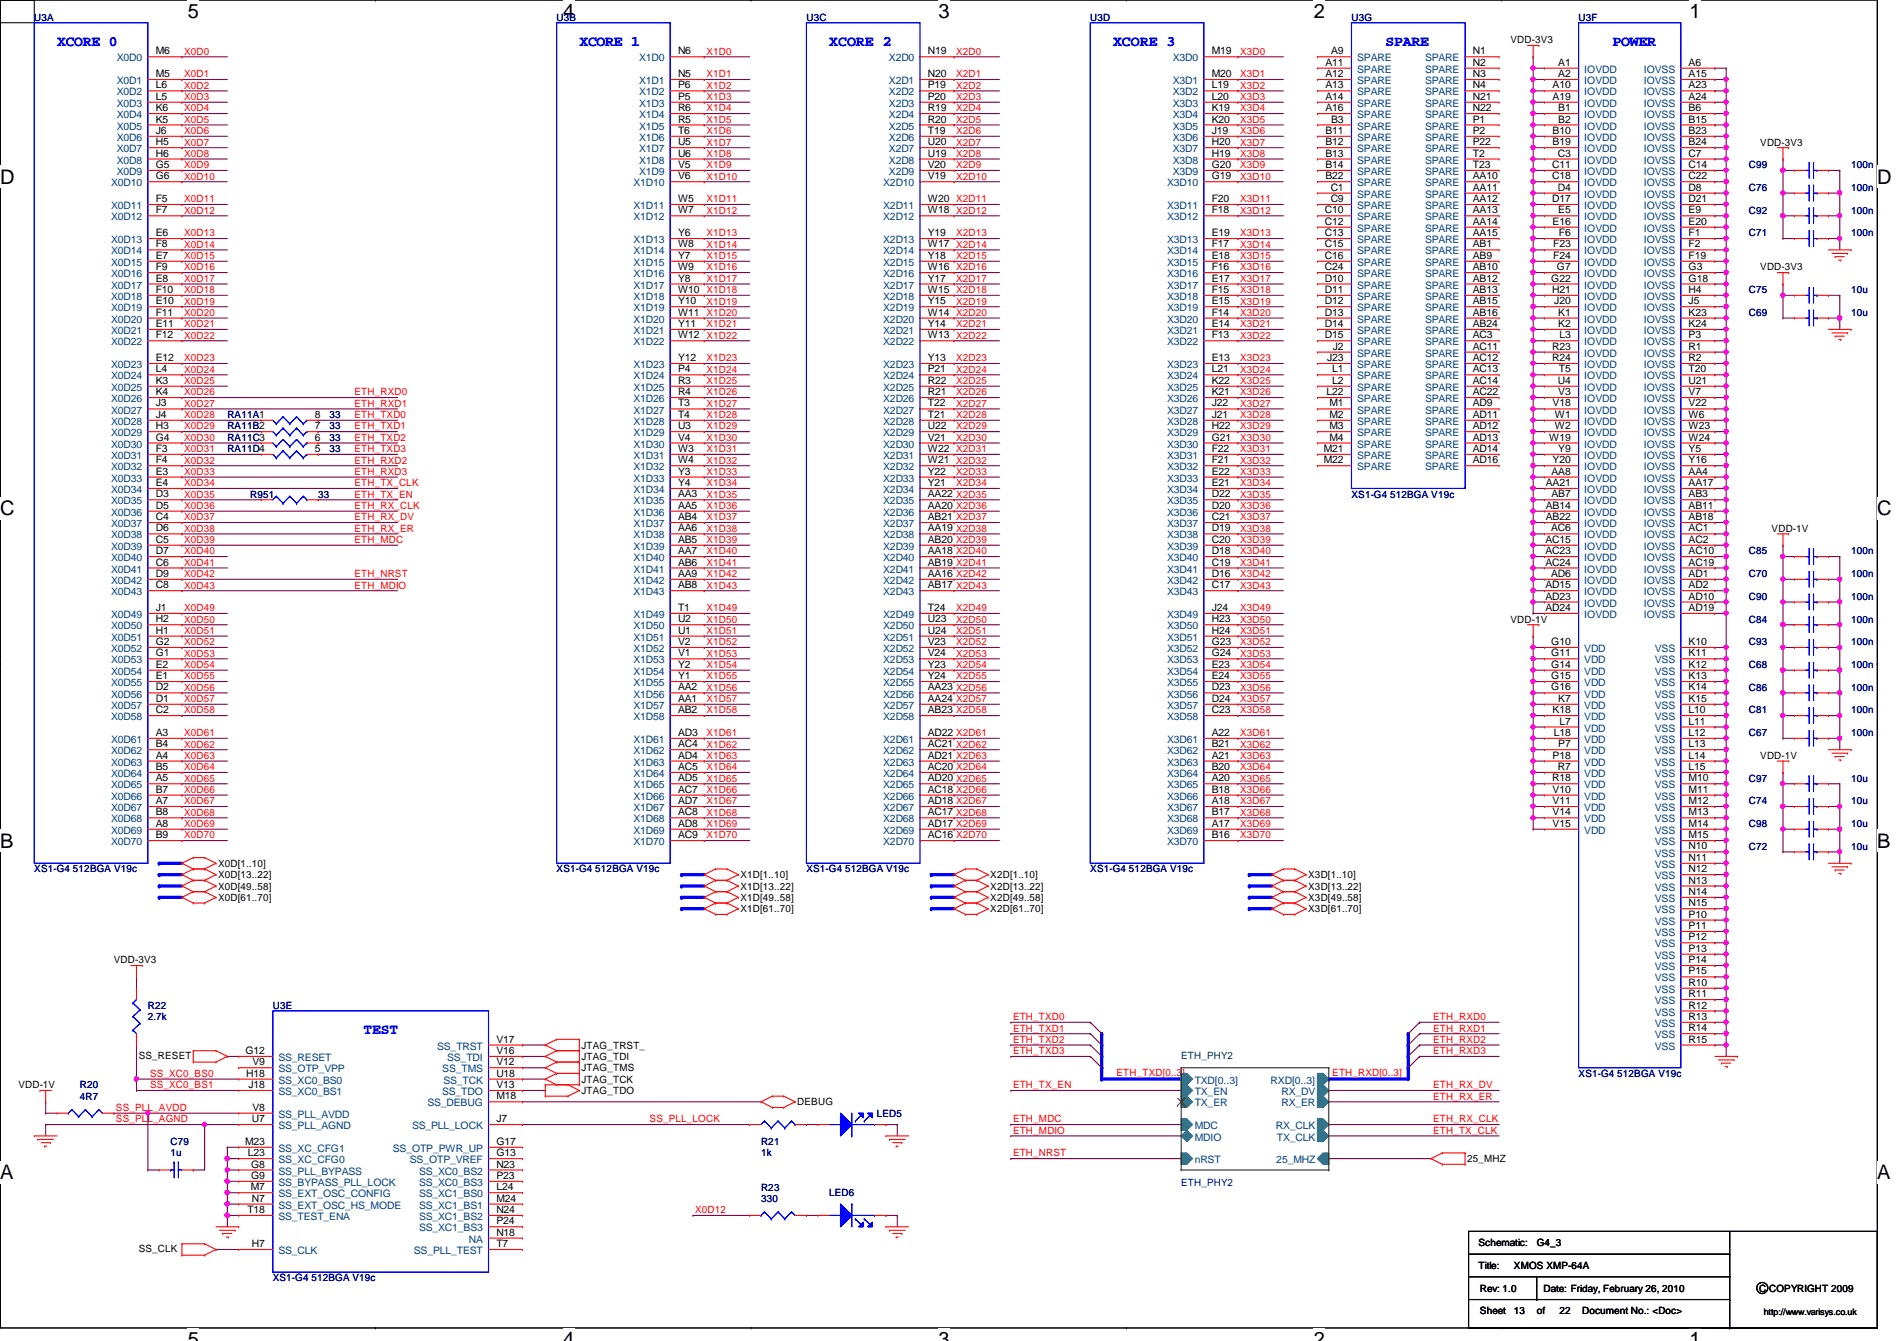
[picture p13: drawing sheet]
<svg xmlns="http://www.w3.org/2000/svg" width="297mm" height="210mm" viewBox="0 0 297 210" stroke-linecap="round" stroke-linejoin="round" font-family="sans-serif">
<defs><g id="words">
<g font-size="3.1">
<text x="29.4" y="2.8">5</text>
<text x="88.2" y="2.8">4</text>
<text x="147" y="2.8">3</text>
<text x="205.7" y="2.8">2</text>
<text x="264.5" y="2.8">1</text>
<text x="0" y="28.7">D</text>
<text x="294" y="28.7">D</text>
<text x="0" y="80.7">C</text>
<text x="294" y="80.7">C</text>
<text x="0" y="132.7">B</text>
<text x="294" y="132.7">B</text>
<text x="0" y="184.6">A</text>
<text x="294" y="184.6">A</text>
<text x="29.4" y="210.7">5</text>
<text x="88.2" y="210.7">4</text>
<text x="147" y="210.7">3</text>
<text x="205.7" y="210.7">2</text>
<text x="264.5" y="210.7">1</text>
</g>
<g font-size="2.3" fill="#00f">
<text x="8.9" y="7.2">XCORE 0</text>
<text x="90.7" y="7.2">XCORE 1</text>
<text x="129.8" y="7.2">XCORE 2</text>
<text x="174.3" y="7.2">XCORE 3</text>
<text x="217" y="7.2">SPARE</text>
<text x="252.5" y="7.2">POWER</text>
<text x="56.9" y="161.9">TEST</text>
</g>
<g font-size="1.6" fill="#000080">
<text x="5.4" y="3.2">U3A</text>
<text x="87.2" y="3.2">U3B</text>
<text x="126.3" y="3.2">U3C</text>
<text x="170.7" y="3.2">U3D</text>
<text x="211.6" y="3.2">U3G</text>
<text x="247.2" y="3.2">U3F</text>
<text x="273.9" y="26.3">C99</text>
<text x="273.9" y="29.9">C76</text>
<text x="289.9" y="26.3">100n</text>
<text x="289.9" y="29.9">100n</text>
<text x="273.9" y="33.4">C92</text>
<text x="289.9" y="33.4">100n</text>
<text x="273.9" y="37">C71</text>
<text x="289.9" y="37">100n</text>
<text x="273.9" y="45.9">C75</text>
<text x="289.9" y="45.9">10u</text>
<text x="273.9" y="49.4">C69</text>
<text x="289.9" y="49.4">10u</text>
<text x="35.6" y="65.4">RA11A1</text>
<text x="51.6" y="65.4">33</text>
<text x="35.6" y="67.2">RA11B2</text>
<text x="35.6" y="69">RA11C3</text>
<text x="35.6" y="70.8">RA11D4</text>
<text x="51.6" y="67.2">33</text>
<text x="51.6" y="69">33</text>
<text x="51.6" y="70.8">33</text>
<text x="39.2" y="77.9">R951</text>
<text x="49.8" y="77.9">33</text>
<text x="211.6" y="77.9">XS1-G4 512BGA V19c</text>
<text x="273.9" y="86.8">C85</text>
<text x="289.9" y="86.8">100n</text>
<text x="273.9" y="93.9">C90</text>
<text x="273.9" y="90.3">C70</text>
<text x="289.9" y="93.9">100n</text>
<text x="289.9" y="90.3">100n</text>
<text x="273.9" y="97.5">C84</text>
<text x="273.9" y="101">C93</text>
<text x="289.9" y="97.5">100n</text>
<text x="289.9" y="101">100n</text>
<text x="273.9" y="104.6">C68</text>
<text x="289.9" y="104.6">100n</text>
<text x="273.9" y="111.7">C81</text>
<text x="273.9" y="108.1">C86</text>
<text x="289.9" y="111.7">100n</text>
<text x="289.9" y="108.1">100n</text>
<text x="273.9" y="115.2">C67</text>
<text x="289.9" y="115.2">100n</text>
<text x="273.9" y="125.9">C74</text>
<text x="273.9" y="122.3">C97</text>
<text x="289.9" y="125.9">10u</text>
<text x="289.9" y="122.3">10u</text>
<text x="273.9" y="129.5">C98</text>
<text x="289.9" y="129.5">10u</text>
<text x="5.4" y="136.6">XS1-G4 512BGA V19c</text>
<text x="87.2" y="136.6">XS1-G4 512BGA V19c</text>
<text x="126.3" y="136.6">XS1-G4 512BGA V19c</text>
<text x="170.7" y="136.6">XS1-G4 512BGA V19c</text>
<text x="273.9" y="133">C72</text>
<text x="289.9" y="133">10u</text>
<text x="23.2" y="157.9">R22</text>
<text x="23.2" y="159.7">2.7k</text>
<text x="42.7" y="157.9">U3E</text>
<text x="12.5" y="170.3">R20</text>
<text x="12.5" y="172.1">4R7</text>
<text x="247.2" y="168.6">XS1-G4 512BGA V19c</text>
<text x="26.7" y="179.2">C79</text>
<text x="119.2" y="179.2">R21</text>
<text x="137.3" y="174.8">LED5</text>
<text x="26.7" y="181">1u</text>
<text x="119.2" y="181">1k</text>
<text x="185" y="185.6">ETH_PHY2</text>
<text x="119.2" y="186.4">R23</text>
<text x="119.2" y="188.1">330</text>
<text x="129.8" y="187.2">LED6</text>
<text x="42.7" y="200.6">XS1-G4 512BGA V19c</text>
</g>
<g font-size="1.6" fill="#004080">
<text x="18.3" y="9.6">X0D0</text>
<text x="100.1" y="9.6">X1D0</text>
<text x="139.2" y="9.6">X2D0</text>
<text x="183.6" y="9.6">X3D0</text>
<text x="212.5" y="9.6">SPARE</text>
<text x="212.5" y="11.4">SPARE</text>
<text x="223.1" y="11.4">SPARE</text>
<text x="223.1" y="9.6">SPARE</text>
<text x="248.1" y="11.4">IOVDD</text>
<text x="257.4" y="11.4">IOVSS</text>
<text x="18.3" y="16.7">X0D3</text>
<text x="18.3" y="14.9">X0D2</text>
<text x="18.3" y="13.2">X0D1</text>
<text x="100.1" y="16.7">X1D3</text>
<text x="100.1" y="14.9">X1D2</text>
<text x="100.1" y="13.2">X1D1</text>
<text x="139.2" y="13.2">X2D1</text>
<text x="139.2" y="14.9">X2D2</text>
<text x="139.2" y="16.7">X2D3</text>
<text x="183.6" y="13.2">X3D1</text>
<text x="183.6" y="14.9">X3D2</text>
<text x="183.6" y="16.7">X3D3</text>
<text x="212.5" y="13.2">SPARE</text>
<text x="212.5" y="14.9">SPARE</text>
<text x="212.5" y="16.7">SPARE</text>
<text x="223.1" y="16.7">SPARE</text>
<text x="223.1" y="14.9">SPARE</text>
<text x="223.1" y="13.2">SPARE</text>
<text x="248.1" y="13.2">IOVDD</text>
<text x="248.1" y="14.9">IOVDD</text>
<text x="248.1" y="16.7">IOVDD</text>
<text x="257.4" y="13.2">IOVSS</text>
<text x="257.4" y="14.9">IOVSS</text>
<text x="257.4" y="16.7">IOVSS</text>
<text x="18.3" y="23.8">X0D7</text>
<text x="18.3" y="22.1">X0D6</text>
<text x="18.3" y="20.3">X0D5</text>
<text x="18.3" y="18.5">X0D4</text>
<text x="100.1" y="23.8">X1D7</text>
<text x="100.1" y="22.1">X1D6</text>
<text x="100.1" y="20.3">X1D5</text>
<text x="100.1" y="18.5">X1D4</text>
<text x="139.2" y="18.5">X2D4</text>
<text x="139.2" y="20.3">X2D5</text>
<text x="139.2" y="22.1">X2D6</text>
<text x="139.2" y="23.8">X2D7</text>
<text x="183.6" y="18.5">X3D4</text>
<text x="183.6" y="20.3">X3D5</text>
<text x="183.6" y="22.1">X3D6</text>
<text x="183.6" y="23.8">X3D7</text>
<text x="212.5" y="18.5">SPARE</text>
<text x="212.5" y="20.3">SPARE</text>
<text x="212.5" y="22.1">SPARE</text>
<text x="212.5" y="23.8">SPARE</text>
<text x="223.1" y="23.8">SPARE</text>
<text x="223.1" y="22.1">SPARE</text>
<text x="223.1" y="20.3">SPARE</text>
<text x="223.1" y="18.5">SPARE</text>
<text x="248.1" y="18.5">IOVDD</text>
<text x="248.1" y="20.3">IOVDD</text>
<text x="248.1" y="22.1">IOVDD</text>
<text x="248.1" y="23.8">IOVDD</text>
<text x="257.4" y="18.5">IOVSS</text>
<text x="257.4" y="20.3">IOVSS</text>
<text x="257.4" y="22.1">IOVSS</text>
<text x="257.4" y="23.8">IOVSS</text>
<text x="17.4" y="29.2">X0D10</text>
<text x="18.3" y="27.4">X0D9</text>
<text x="18.3" y="25.6">X0D8</text>
<text x="99.2" y="29.2">X1D10</text>
<text x="100.1" y="27.4">X1D9</text>
<text x="100.1" y="25.6">X1D8</text>
<text x="138.3" y="29.2">X2D10</text>
<text x="139.2" y="25.6">X2D8</text>
<text x="139.2" y="27.4">X2D9</text>
<text x="182.7" y="29.2">X3D10</text>
<text x="183.6" y="25.6">X3D8</text>
<text x="183.6" y="27.4">X3D9</text>
<text x="212.5" y="25.6">SPARE</text>
<text x="212.5" y="27.4">SPARE</text>
<text x="212.5" y="29.2">SPARE</text>
<text x="223.1" y="29.2">SPARE</text>
<text x="223.1" y="27.4">SPARE</text>
<text x="223.1" y="25.6">SPARE</text>
<text x="248.1" y="25.6">IOVDD</text>
<text x="248.1" y="27.4">IOVDD</text>
<text x="248.1" y="29.2">IOVDD</text>
<text x="257.4" y="25.6">IOVSS</text>
<text x="257.4" y="27.4">IOVSS</text>
<text x="257.4" y="29.2">IOVSS</text>
<text x="17.4" y="34.5">X0D12</text>
<text x="17.4" y="32.7">X0D11</text>
<text x="99.2" y="34.5">X1D12</text>
<text x="99.2" y="32.7">X1D11</text>
<text x="138.3" y="32.7">X2D11</text>
<text x="138.3" y="34.5">X2D12</text>
<text x="182.7" y="32.7">X3D11</text>
<text x="182.7" y="34.5">X3D12</text>
<text x="212.5" y="30.9">SPARE</text>
<text x="212.5" y="32.7">SPARE</text>
<text x="212.5" y="34.5">SPARE</text>
<text x="223.1" y="34.5">SPARE</text>
<text x="223.1" y="32.7">SPARE</text>
<text x="223.1" y="30.9">SPARE</text>
<text x="248.1" y="30.9">IOVDD</text>
<text x="248.1" y="32.7">IOVDD</text>
<text x="248.1" y="34.5">IOVDD</text>
<text x="257.4" y="30.9">IOVSS</text>
<text x="257.4" y="32.7">IOVSS</text>
<text x="257.4" y="34.5">IOVSS</text>
<text x="17.4" y="41.6">X0D15</text>
<text x="17.4" y="39.8">X0D14</text>
<text x="17.4" y="38.1">X0D13</text>
<text x="99.2" y="41.6">X1D15</text>
<text x="99.2" y="39.8">X1D14</text>
<text x="99.2" y="38.1">X1D13</text>
<text x="138.3" y="38.1">X2D13</text>
<text x="138.3" y="39.8">X2D14</text>
<text x="138.3" y="41.6">X2D15</text>
<text x="182.7" y="38.1">X3D13</text>
<text x="182.7" y="39.8">X3D14</text>
<text x="182.7" y="41.6">X3D15</text>
<text x="212.5" y="36.3">SPARE</text>
<text x="212.5" y="38.1">SPARE</text>
<text x="212.5" y="39.8">SPARE</text>
<text x="212.5" y="41.6">SPARE</text>
<text x="223.1" y="41.6">SPARE</text>
<text x="223.1" y="39.8">SPARE</text>
<text x="223.1" y="38.1">SPARE</text>
<text x="223.1" y="36.3">SPARE</text>
<text x="248.1" y="36.3">IOVDD</text>
<text x="248.1" y="38.1">IOVDD</text>
<text x="248.1" y="39.8">IOVDD</text>
<text x="248.1" y="41.6">IOVDD</text>
<text x="257.4" y="36.3">IOVSS</text>
<text x="257.4" y="38.1">IOVSS</text>
<text x="257.4" y="39.8">IOVSS</text>
<text x="257.4" y="41.6">IOVSS</text>
<text x="17.4" y="46.9">X0D18</text>
<text x="17.4" y="45.2">X0D17</text>
<text x="17.4" y="43.4">X0D16</text>
<text x="99.2" y="46.9">X1D18</text>
<text x="99.2" y="45.2">X1D17</text>
<text x="99.2" y="43.4">X1D16</text>
<text x="138.3" y="43.4">X2D16</text>
<text x="138.3" y="45.2">X2D17</text>
<text x="138.3" y="46.9">X2D18</text>
<text x="182.7" y="43.4">X3D16</text>
<text x="182.7" y="45.2">X3D17</text>
<text x="182.7" y="46.9">X3D18</text>
<text x="212.5" y="43.4">SPARE</text>
<text x="212.5" y="45.2">SPARE</text>
<text x="212.5" y="46.9">SPARE</text>
<text x="223.1" y="46.9">SPARE</text>
<text x="223.1" y="45.2">SPARE</text>
<text x="223.1" y="43.4">SPARE</text>
<text x="248.1" y="43.4">IOVDD</text>
<text x="248.1" y="45.2">IOVDD</text>
<text x="248.1" y="46.9">IOVDD</text>
<text x="257.4" y="43.4">IOVSS</text>
<text x="257.4" y="45.2">IOVSS</text>
<text x="257.4" y="46.9">IOVSS</text>
<text x="17.4" y="52.3">X0D21</text>
<text x="17.4" y="50.5">X0D20</text>
<text x="17.4" y="48.7">X0D19</text>
<text x="99.2" y="52.3">X1D21</text>
<text x="99.2" y="50.5">X1D20</text>
<text x="99.2" y="48.7">X1D19</text>
<text x="138.3" y="48.7">X2D19</text>
<text x="138.3" y="50.5">X2D20</text>
<text x="138.3" y="52.3">X2D21</text>
<text x="182.7" y="48.7">X3D19</text>
<text x="182.7" y="50.5">X3D20</text>
<text x="182.7" y="52.3">X3D21</text>
<text x="212.5" y="48.7">SPARE</text>
<text x="212.5" y="50.5">SPARE</text>
<text x="212.5" y="52.3">SPARE</text>
<text x="223.1" y="52.3">SPARE</text>
<text x="223.1" y="50.5">SPARE</text>
<text x="223.1" y="48.7">SPARE</text>
<text x="248.1" y="48.7">IOVDD</text>
<text x="248.1" y="50.5">IOVDD</text>
<text x="248.1" y="52.3">IOVDD</text>
<text x="257.4" y="48.7">IOVSS</text>
<text x="257.4" y="50.5">IOVSS</text>
<text x="257.4" y="52.3">IOVSS</text>
<text x="17.4" y="59.4">X0D24</text>
<text x="17.4" y="57.6">X0D23</text>
<text x="17.4" y="54.1">X0D22</text>
<text x="99.2" y="59.4">X1D24</text>
<text x="99.2" y="57.6">X1D23</text>
<text x="99.2" y="54.1">X1D22</text>
<text x="138.3" y="54.1">X2D22</text>
<text x="138.3" y="57.6">X2D23</text>
<text x="138.3" y="59.4">X2D24</text>
<text x="182.7" y="54.1">X3D22</text>
<text x="182.7" y="57.6">X3D23</text>
<text x="182.7" y="59.4">X3D24</text>
<text x="212.5" y="54.1">SPARE</text>
<text x="212.5" y="55.8">SPARE</text>
<text x="212.5" y="57.6">SPARE</text>
<text x="212.5" y="59.4">SPARE</text>
<text x="223.1" y="59.4">SPARE</text>
<text x="223.1" y="57.6">SPARE</text>
<text x="223.1" y="55.8">SPARE</text>
<text x="223.1" y="54.1">SPARE</text>
<text x="248.1" y="54.1">IOVDD</text>
<text x="248.1" y="55.8">IOVDD</text>
<text x="248.1" y="57.6">IOVDD</text>
<text x="248.1" y="59.4">IOVDD</text>
<text x="257.4" y="54.1">IOVSS</text>
<text x="257.4" y="55.8">IOVSS</text>
<text x="257.4" y="57.6">IOVSS</text>
<text x="257.4" y="59.4">IOVSS</text>
<text x="17.4" y="64.7">X0D27</text>
<text x="17.4" y="62.9">X0D26</text>
<text x="17.4" y="61.2">X0D25</text>
<text x="99.2" y="64.7">X1D27</text>
<text x="99.2" y="62.9">X1D26</text>
<text x="99.2" y="61.2">X1D25</text>
<text x="138.3" y="61.2">X2D25</text>
<text x="138.3" y="62.9">X2D26</text>
<text x="138.3" y="64.7">X2D27</text>
<text x="182.7" y="61.2">X3D25</text>
<text x="182.7" y="62.9">X3D26</text>
<text x="182.7" y="64.7">X3D27</text>
<text x="212.5" y="61.2">SPARE</text>
<text x="212.5" y="62.9">SPARE</text>
<text x="212.5" y="64.7">SPARE</text>
<text x="223.1" y="64.7">SPARE</text>
<text x="223.1" y="62.9">SPARE</text>
<text x="223.1" y="61.2">SPARE</text>
<text x="248.1" y="61.2">IOVDD</text>
<text x="248.1" y="62.9">IOVDD</text>
<text x="248.1" y="64.7">IOVDD</text>
<text x="257.4" y="61.2">IOVSS</text>
<text x="257.4" y="62.9">IOVSS</text>
<text x="257.4" y="64.7">IOVSS</text>
<text x="17.4" y="71.8">X0D31</text>
<text x="17.4" y="70.1">X0D30</text>
<text x="17.4" y="68.3">X0D29</text>
<text x="17.4" y="66.5">X0D28</text>
<text x="99.2" y="71.8">X1D31</text>
<text x="99.2" y="70.1">X1D30</text>
<text x="99.2" y="68.3">X1D29</text>
<text x="99.2" y="66.5">X1D28</text>
<text x="138.3" y="66.5">X2D28</text>
<text x="138.3" y="68.3">X2D29</text>
<text x="138.3" y="70.1">X2D30</text>
<text x="138.3" y="71.8">X2D31</text>
<text x="182.7" y="66.5">X3D28</text>
<text x="182.7" y="68.3">X3D29</text>
<text x="182.7" y="70.1">X3D30</text>
<text x="182.7" y="71.8">X3D31</text>
<text x="212.5" y="66.5">SPARE</text>
<text x="212.5" y="68.3">SPARE</text>
<text x="212.5" y="70.1">SPARE</text>
<text x="212.5" y="71.8">SPARE</text>
<text x="223.1" y="71.8">SPARE</text>
<text x="223.1" y="70.1">SPARE</text>
<text x="223.1" y="68.3">SPARE</text>
<text x="223.1" y="66.5">SPARE</text>
<text x="248.1" y="66.5">IOVDD</text>
<text x="248.1" y="68.3">IOVDD</text>
<text x="248.1" y="70.1">IOVDD</text>
<text x="248.1" y="71.8">IOVDD</text>
<text x="257.4" y="66.5">IOVSS</text>
<text x="257.4" y="68.3">IOVSS</text>
<text x="257.4" y="70.1">IOVSS</text>
<text x="257.4" y="71.8">IOVSS</text>
<text x="17.4" y="77.2">X0D34</text>
<text x="17.4" y="75.4">X0D33</text>
<text x="17.4" y="73.6">X0D32</text>
<text x="99.2" y="77.2">X1D34</text>
<text x="99.2" y="75.4">X1D33</text>
<text x="99.2" y="73.6">X1D32</text>
<text x="138.3" y="73.6">X2D32</text>
<text x="138.3" y="75.4">X2D33</text>
<text x="138.3" y="77.2">X2D34</text>
<text x="182.7" y="73.6">X3D32</text>
<text x="182.7" y="75.4">X3D33</text>
<text x="182.7" y="77.2">X3D34</text>
<text x="212.5" y="73.6">SPARE</text>
<text x="223.1" y="73.6">SPARE</text>
<text x="248.1" y="73.6">IOVDD</text>
<text x="248.1" y="75.4">IOVDD</text>
<text x="248.1" y="77.2">IOVDD</text>
<text x="257.4" y="73.6">IOVSS</text>
<text x="257.4" y="75.4">IOVSS</text>
<text x="257.4" y="77.2">IOVSS</text>
<text x="17.4" y="82.5">X0D37</text>
<text x="17.4" y="80.7">X0D36</text>
<text x="17.4" y="79">X0D35</text>
<text x="99.2" y="82.5">X1D37</text>
<text x="99.2" y="80.7">X1D36</text>
<text x="99.2" y="79">X1D35</text>
<text x="138.3" y="79">X2D35</text>
<text x="138.3" y="80.7">X2D36</text>
<text x="138.3" y="82.5">X2D37</text>
<text x="182.7" y="79">X3D35</text>
<text x="182.7" y="80.7">X3D36</text>
<text x="182.7" y="82.5">X3D37</text>
<text x="248.1" y="79">IOVDD</text>
<text x="248.1" y="80.7">IOVDD</text>
<text x="248.1" y="82.5">IOVDD</text>
<text x="257.4" y="79">IOVSS</text>
<text x="257.4" y="80.7">IOVSS</text>
<text x="257.4" y="82.5">IOVSS</text>
<text x="17.4" y="89.6">X0D41</text>
<text x="17.4" y="87.8">X0D40</text>
<text x="17.4" y="86.1">X0D39</text>
<text x="17.4" y="84.3">X0D38</text>
<text x="99.2" y="89.6">X1D41</text>
<text x="99.2" y="87.8">X1D40</text>
<text x="99.2" y="86.1">X1D39</text>
<text x="99.2" y="84.3">X1D38</text>
<text x="138.3" y="84.3">X2D38</text>
<text x="138.3" y="86.1">X2D39</text>
<text x="138.3" y="87.8">X2D40</text>
<text x="138.3" y="89.6">X2D41</text>
<text x="182.7" y="84.3">X3D38</text>
<text x="182.7" y="86.1">X3D39</text>
<text x="182.7" y="87.8">X3D40</text>
<text x="182.7" y="89.6">X3D41</text>
<text x="248.1" y="84.3">IOVDD</text>
<text x="248.1" y="86.1">IOVDD</text>
<text x="248.1" y="87.8">IOVDD</text>
<text x="248.1" y="89.6">IOVDD</text>
<text x="257.4" y="84.3">IOVSS</text>
<text x="257.4" y="86.1">IOVSS</text>
<text x="257.4" y="87.8">IOVSS</text>
<text x="257.4" y="89.6">IOVSS</text>
<text x="17.4" y="93.2">X0D43</text>
<text x="17.4" y="91.4">X0D42</text>
<text x="99.2" y="93.2">X1D43</text>
<text x="99.2" y="91.4">X1D42</text>
<text x="138.3" y="91.4">X2D42</text>
<text x="138.3" y="93.2">X2D43</text>
<text x="182.7" y="91.4">X3D42</text>
<text x="182.7" y="93.2">X3D43</text>
<text x="248.1" y="91.4">IOVDD</text>
<text x="248.1" y="93.2">IOVDD</text>
<text x="248.1" y="95">IOVDD</text>
<text x="257.4" y="91.4">IOVSS</text>
<text x="257.4" y="93.2">IOVSS</text>
<text x="257.4" y="95">IOVSS</text>
<text x="17.4" y="100.3">X0D51</text>
<text x="17.4" y="98.5">X0D50</text>
<text x="17.4" y="96.7">X0D49</text>
<text x="99.2" y="100.3">X1D51</text>
<text x="99.2" y="98.5">X1D50</text>
<text x="99.2" y="96.7">X1D49</text>
<text x="138.3" y="96.7">X2D49</text>
<text x="138.3" y="98.5">X2D50</text>
<text x="138.3" y="100.3">X2D51</text>
<text x="182.7" y="96.7">X3D49</text>
<text x="182.7" y="98.5">X3D50</text>
<text x="182.7" y="100.3">X3D51</text>
<text x="248.1" y="96.7">IOVDD</text>
<text x="257.4" y="96.7">IOVSS</text>
<text x="17.4" y="107.4">X0D55</text>
<text x="17.4" y="105.6">X0D54</text>
<text x="17.4" y="103.8">X0D53</text>
<text x="17.4" y="102.1">X0D52</text>
<text x="99.2" y="107.4">X1D55</text>
<text x="99.2" y="105.6">X1D54</text>
<text x="99.2" y="103.8">X1D53</text>
<text x="99.2" y="102.1">X1D52</text>
<text x="138.3" y="102.1">X2D52</text>
<text x="138.3" y="103.8">X2D53</text>
<text x="138.3" y="105.6">X2D54</text>
<text x="138.3" y="107.4">X2D55</text>
<text x="182.7" y="102.1">X3D52</text>
<text x="182.7" y="103.8">X3D53</text>
<text x="182.7" y="105.6">X3D54</text>
<text x="182.7" y="107.4">X3D55</text>
<text x="248.1" y="102.1">VDD</text>
<text x="248.1" y="103.8">VDD</text>
<text x="248.1" y="105.6">VDD</text>
<text x="248.1" y="107.4">VDD</text>
<text x="259.1" y="102.1">VSS</text>
<text x="259.1" y="103.8">VSS</text>
<text x="259.1" y="105.6">VSS</text>
<text x="259.1" y="107.4">VSS</text>
<text x="17.4" y="112.7">X0D58</text>
<text x="17.4" y="111">X0D57</text>
<text x="17.4" y="109.2">X0D56</text>
<text x="99.2" y="112.7">X1D58</text>
<text x="99.2" y="111">X1D57</text>
<text x="99.2" y="109.2">X1D56</text>
<text x="138.3" y="109.2">X2D56</text>
<text x="138.3" y="111">X2D57</text>
<text x="138.3" y="112.7">X2D58</text>
<text x="182.7" y="109.2">X3D56</text>
<text x="182.7" y="111">X3D57</text>
<text x="182.7" y="112.7">X3D58</text>
<text x="248.1" y="109.2">VDD</text>
<text x="248.1" y="111">VDD</text>
<text x="248.1" y="112.7">VDD</text>
<text x="259.1" y="109.2">VSS</text>
<text x="259.1" y="111">VSS</text>
<text x="259.1" y="112.7">VSS</text>
<text x="17.4" y="119.8">X0D63</text>
<text x="17.4" y="118.1">X0D62</text>
<text x="17.4" y="116.3">X0D61</text>
<text x="99.2" y="119.8">X1D63</text>
<text x="99.2" y="118.1">X1D62</text>
<text x="99.2" y="116.3">X1D61</text>
<text x="138.3" y="116.3">X2D61</text>
<text x="138.3" y="118.1">X2D62</text>
<text x="138.3" y="119.8">X2D63</text>
<text x="182.7" y="116.3">X3D61</text>
<text x="182.7" y="118.1">X3D62</text>
<text x="182.7" y="119.8">X3D63</text>
<text x="248.1" y="114.5">VDD</text>
<text x="248.1" y="116.3">VDD</text>
<text x="248.1" y="118.1">VDD</text>
<text x="248.1" y="119.8">VDD</text>
<text x="259.1" y="114.5">VSS</text>
<text x="259.1" y="116.3">VSS</text>
<text x="259.1" y="118.1">VSS</text>
<text x="259.1" y="119.8">VSS</text>
<text x="17.4" y="125.2">X0D66</text>
<text x="17.4" y="123.4">X0D65</text>
<text x="17.4" y="121.6">X0D64</text>
<text x="99.2" y="125.2">X1D66</text>
<text x="99.2" y="123.4">X1D65</text>
<text x="99.2" y="121.6">X1D64</text>
<text x="138.3" y="121.6">X2D64</text>
<text x="138.3" y="123.4">X2D65</text>
<text x="138.3" y="125.2">X2D66</text>
<text x="182.7" y="121.6">X3D64</text>
<text x="182.7" y="123.4">X3D65</text>
<text x="182.7" y="125.2">X3D66</text>
<text x="248.1" y="121.6">VDD</text>
<text x="248.1" y="123.4">VDD</text>
<text x="248.1" y="125.2">VDD</text>
<text x="259.1" y="121.6">VSS</text>
<text x="259.1" y="123.4">VSS</text>
<text x="259.1" y="125.2">VSS</text>
<text x="17.4" y="130.5">X0D69</text>
<text x="17.4" y="128.7">X0D68</text>
<text x="17.4" y="127">X0D67</text>
<text x="99.2" y="130.5">X1D69</text>
<text x="99.2" y="128.7">X1D68</text>
<text x="99.2" y="127">X1D67</text>
<text x="138.3" y="127">X2D67</text>
<text x="138.3" y="128.7">X2D68</text>
<text x="138.3" y="130.5">X2D69</text>
<text x="182.7" y="127">X3D67</text>
<text x="182.7" y="128.7">X3D68</text>
<text x="182.7" y="130.5">X3D69</text>
<text x="248.1" y="127">VDD</text>
<text x="248.1" y="128.7">VDD</text>
<text x="248.1" y="130.5">VDD</text>
<text x="259.1" y="127">VSS</text>
<text x="259.1" y="128.7">VSS</text>
<text x="259.1" y="130.5">VSS</text>
<text x="17.4" y="132.3">X0D70</text>
<text x="99.2" y="132.3">X1D70</text>
<text x="138.3" y="132.3">X2D70</text>
<text x="182.7" y="132.3">X3D70</text>
<text x="259.1" y="132.3">VSS</text>
<text x="259.1" y="134.1">VSS</text>
<text x="259.1" y="135.8">VSS</text>
<text x="259.1" y="137.6">VSS</text>
<text x="259.1" y="139.4">VSS</text>
<text x="259.1" y="141.2">VSS</text>
<text x="259.1" y="143">VSS</text>
<text x="259.1" y="144.7">VSS</text>
<text x="259.1" y="146.5">VSS</text>
<text x="259.1" y="148.3">VSS</text>
<text x="259.1" y="150.1">VSS</text>
<text x="259.1" y="151.8">VSS</text>
<text x="259.1" y="153.6">VSS</text>
<text x="259.1" y="155.4">VSS</text>
<text x="259.1" y="157.2">VSS</text>
<text x="259.1" y="159">VSS</text>
<text x="259.1" y="160.7">VSS</text>
<text x="43.6" y="167.9">SS_OTP_VPP</text>
<text x="43.6" y="166.1">SS_RESET</text>
<text x="68.4" y="164.3">SS_TRST</text>
<text x="69.3" y="167.9">SS_TMS</text>
<text x="70" y="166.1">SS_TDI</text>
<text x="259.1" y="162.5">VSS</text>
<text x="259.1" y="164.3">VSS</text>
<text x="43.6" y="169.6">SS_XC0_BS0</text>
<text x="43.6" y="171.4">SS_XC0_BS1</text>
<text x="66.9" y="173.2">SS_DEBUG</text>
<text x="69.2" y="171.4">SS_TDO</text>
<text x="69.4" y="169.6">SS_TCK</text>
<text x="187.1" y="169.6">TXD[0..3]</text>
<text x="187.1" y="173.2">TX_ER</text>
<text x="187.1" y="171.4">TX_EN</text>
<text x="199" y="169.6">RXD[0..3]</text>
<text x="200.7" y="173.2">RX_ER</text>
<text x="200.7" y="171.4">RX_DV</text>
<text x="43.6" y="175">SS_PLL_AVDD</text>
<text x="43.6" y="176.7">SS_PLL_AGND</text>
<text x="64.5" y="176.7">SS_PLL_LOCK</text>
<text x="187.1" y="178.5">MDIO</text>
<text x="187.1" y="176.7">MDC</text>
<text x="199.8" y="176.7">RX_CLK</text>
<text x="199.9" y="178.5">TX_CLK</text>
<text x="43.6" y="183.9">SS_PLL_BYPASS</text>
<text x="43.6" y="182.1">SS_XC_CFG0</text>
<text x="43.6" y="180.3">SS_XC_CFG1</text>
<text x="43.6" y="185.6">SS_BYPASS_PLL_LOCK</text>
<text x="61.5" y="180.3">SS_OTP_PWR_UP</text>
<text x="64.2" y="182.1">SS_OTP_VREF</text>
<text x="65.6" y="183.9">SS_XC0_BS2</text>
<text x="65.6" y="185.6">SS_XC0_BS3</text>
<text x="187.1" y="182.1">nRST</text>
<text x="199.9" y="182.1">25_MHZ</text>
<text x="43.6" y="189.2">SS_EXT_OSC_HS_MODE</text>
<text x="43.6" y="187.4">SS_EXT_OSC_CONFIG</text>
<text x="43.6" y="191">SS_TEST_ENA</text>
<text x="65.6" y="191">SS_XC1_BS2</text>
<text x="65.6" y="187.4">SS_XC1_BS0</text>
<text x="65.6" y="189.2">SS_XC1_BS1</text>
<text x="43.6" y="196.3">SS_CLK</text>
<text x="64.8" y="196.3">SS_PLL_TEST</text>
<text x="65.6" y="192.7">SS_XC1_BS3</text>
<text x="73.4" y="194.5">NA</text>
</g>
<g font-size="1.6">
<text x="24.4" y="8.5">M6</text>
<text x="106.2" y="8.5">N6</text>
<text x="145.3" y="8.5">N19</text>
<text x="189.7" y="8.5">M19</text>
<text x="207.6" y="10.3">A11</text>
<text x="208.4" y="8.5">A9</text>
<text x="230.6" y="10.3">N2</text>
<text x="230.6" y="8.5">N1</text>
<text x="236.5" y="6.8">VDD-3V3</text>
<text x="244" y="10.3">A1</text>
<text x="264.4" y="10.3">A6</text>
<text x="24.4" y="17.4">K6</text>
<text x="24.4" y="15.6">L5</text>
<text x="24.4" y="13.8">L6</text>
<text x="24.4" y="12.1">M5</text>
<text x="106.2" y="17.4">R6</text>
<text x="106.2" y="15.6">P5</text>
<text x="106.2" y="13.8">P6</text>
<text x="106.2" y="12.1">N5</text>
<text x="145.3" y="12.1">N20</text>
<text x="145.3" y="13.8">P19</text>
<text x="145.3" y="15.6">P20</text>
<text x="145.3" y="17.4">R19</text>
<text x="189.7" y="12.1">M20</text>
<text x="189.7" y="13.8">L19</text>
<text x="189.7" y="15.6">L20</text>
<text x="189.7" y="17.4">K19</text>
<text x="207.6" y="12.1">A12</text>
<text x="207.6" y="13.8">A13</text>
<text x="207.6" y="15.6">A14</text>
<text x="207.6" y="17.4">A16</text>
<text x="230.6" y="17.4">N22</text>
<text x="230.6" y="15.6">N21</text>
<text x="230.6" y="13.8">N4</text>
<text x="230.6" y="12.1">N3</text>
<text x="243.1" y="13.8">A10</text>
<text x="243.1" y="15.6">A19</text>
<text x="244" y="12.1">A2</text>
<text x="244" y="17.4">B1</text>
<text x="264.4" y="12.1">A15</text>
<text x="264.4" y="13.8">A23</text>
<text x="264.4" y="15.6">A24</text>
<text x="264.4" y="17.4">B6</text>
<text x="24.4" y="22.7">H5</text>
<text x="24.4" y="21">J6</text>
<text x="24.4" y="19.2">K5</text>
<text x="106.2" y="22.7">U5</text>
<text x="106.2" y="21">T6</text>
<text x="106.2" y="19.2">R5</text>
<text x="145.3" y="19.2">R20</text>
<text x="145.3" y="21">T19</text>
<text x="145.3" y="22.7">U20</text>
<text x="189.7" y="19.2">K20</text>
<text x="189.7" y="21">J19</text>
<text x="189.7" y="22.7">H20</text>
<text x="207.6" y="21">B11</text>
<text x="207.6" y="22.7">B12</text>
<text x="208.4" y="19.2">B3</text>
<text x="230.6" y="22.7">P22</text>
<text x="230.6" y="21">P2</text>
<text x="230.6" y="19.2">P1</text>
<text x="243.1" y="21">B10</text>
<text x="243.1" y="22.7">B19</text>
<text x="244" y="19.2">B2</text>
<text x="264.4" y="19.2">B15</text>
<text x="264.4" y="21">B23</text>
<text x="264.4" y="22.7">B24</text>
<text x="275.6" y="22.8">VDD-3V3</text>
<text x="24.4" y="26.3">G5</text>
<text x="24.4" y="24.5">H6</text>
<text x="24.4" y="28.1">G6</text>
<text x="106.2" y="26.3">V5</text>
<text x="106.2" y="24.5">U6</text>
<text x="106.2" y="28.1">V6</text>
<text x="145.3" y="28.1">V19</text>
<text x="145.3" y="24.5">U19</text>
<text x="145.3" y="26.3">V20</text>
<text x="189.7" y="28.1">G19</text>
<text x="189.7" y="24.5">H19</text>
<text x="189.7" y="26.3">G20</text>
<text x="207.6" y="24.5">B13</text>
<text x="207.6" y="26.3">B14</text>
<text x="207.6" y="28.1">B22</text>
<text x="208.4" y="29.8">C1</text>
<text x="230.6" y="29.8">AA11</text>
<text x="230.6" y="28.1">AA10</text>
<text x="230.6" y="26.3">T23</text>
<text x="230.6" y="24.5">T2</text>
<text x="243" y="26.3">C11</text>
<text x="243" y="28.1">C18</text>
<text x="243.9" y="24.5">C3</text>
<text x="243.9" y="29.8">D4</text>
<text x="264.4" y="24.5">C7</text>
<text x="264.4" y="26.3">C14</text>
<text x="264.4" y="28.1">C22</text>
<text x="264.4" y="29.8">D8</text>
<text x="24.4" y="33.4">F7</text>
<text x="24.4" y="31.6">F5</text>
<text x="106.2" y="33.4">W7</text>
<text x="106.2" y="31.6">W5</text>
<text x="145.3" y="31.6">W20 X2D11</text>
<text x="145.3" y="33.4">W18 X2D12</text>
<text x="189.7" y="31.6">F20</text>
<text x="189.7" y="33.4">F18</text>
<text x="207.5" y="33.4">C10</text>
<text x="207.5" y="35.2">C12</text>
<text x="208.4" y="31.6">C9</text>
<text x="230.6" y="35.2">AA14</text>
<text x="230.6" y="33.4">AA13</text>
<text x="230.6" y="31.6">AA12</text>
<text x="243" y="31.6">D17</text>
<text x="243.1" y="35.2">E16</text>
<text x="244" y="33.4">E5</text>
<text x="264.4" y="31.6">D21</text>
<text x="264.4" y="33.4">E9</text>
<text x="264.4" y="35.2">E20</text>
<text x="24.4" y="40.5">E7</text>
<text x="24.4" y="38.7">F8</text>
<text x="24.4" y="37">E6</text>
<text x="106.2" y="40.5">Y7</text>
<text x="106.2" y="38.7">W8</text>
<text x="106.2" y="37">Y6</text>
<text x="145.3" y="37">Y19</text>
<text x="145.3" y="38.7">W17 X2D14</text>
<text x="145.3" y="40.5">Y18</text>
<text x="189.7" y="37">E19</text>
<text x="189.7" y="38.7">F17</text>
<text x="189.7" y="40.5">E18</text>
<text x="207.5" y="37">C13</text>
<text x="207.5" y="38.7">C15</text>
<text x="207.5" y="40.5">C16</text>
<text x="230.6" y="40.5">AB9</text>
<text x="230.6" y="38.7">AB1</text>
<text x="230.6" y="37">AA15</text>
<text x="243.2" y="38.7">F23</text>
<text x="243.2" y="40.5">F24</text>
<text x="244.1" y="37">F6</text>
<text x="264.4" y="37">F1</text>
<text x="264.4" y="38.7">F2</text>
<text x="264.4" y="40.5">F19</text>
<text x="24.4" y="47.6">E10</text>
<text x="24.4" y="45.8">F10</text>
<text x="24.4" y="44.1">E8</text>
<text x="24.4" y="42.3">F9</text>
<text x="106.2" y="47.6">Y10</text>
<text x="106.2" y="45.8">W10 X1D18</text>
<text x="106.2" y="44.1">Y8</text>
<text x="106.2" y="42.3">W9</text>
<text x="145.3" y="42.3">W16 X2D16</text>
<text x="145.3" y="44.1">Y17</text>
<text x="145.3" y="45.8">W15 X2D18</text>
<text x="145.3" y="47.6">Y15</text>
<text x="189.7" y="42.3">F16</text>
<text x="189.7" y="44.1">E17</text>
<text x="189.7" y="45.8">F15</text>
<text x="189.7" y="47.6">E15</text>
<text x="207.5" y="42.3">C24</text>
<text x="207.5" y="44.1">D10</text>
<text x="207.5" y="45.8">D11</text>
<text x="207.5" y="47.6">D12</text>
<text x="230.6" y="47.6">AB15</text>
<text x="230.6" y="45.8">AB13</text>
<text x="230.6" y="44.1">AB12</text>
<text x="230.6" y="42.3">AB10</text>
<text x="242.9" y="44.1">G22</text>
<text x="243" y="45.8">H21</text>
<text x="243.4" y="47.6">J20</text>
<text x="243.8" y="42.3">G7</text>
<text x="264.4" y="42.3">G3</text>
<text x="264.4" y="44.1">G18</text>
<text x="264.4" y="45.8">H4</text>
<text x="264.4" y="47.6">J5</text>
<text x="275.6" y="42.3">VDD-3V3</text>
<text x="24.4" y="53">F12</text>
<text x="24.4" y="51.2">E11</text>
<text x="24.4" y="49.4">F11</text>
<text x="106.2" y="53">W12 X1D22</text>
<text x="106.2" y="51.2">Y11</text>
<text x="106.2" y="49.4">W11 X1D20</text>
<text x="145.3" y="49.4">W14 X2D20</text>
<text x="145.3" y="51.2">Y14</text>
<text x="145.3" y="53">W13 X2D22</text>
<text x="189.7" y="49.4">F14</text>
<text x="189.7" y="51.2">E14</text>
<text x="189.7" y="53">F13</text>
<text x="207.5" y="49.4">D13</text>
<text x="207.5" y="51.2">D14</text>
<text x="207.5" y="53">D15</text>
<text x="230.6" y="53">AC3</text>
<text x="230.6" y="51.2">AB24</text>
<text x="230.6" y="49.4">AB16</text>
<text x="244" y="49.4">K1</text>
<text x="244" y="51.2">K2</text>
<text x="244.2" y="53">L3</text>
<text x="264.4" y="49.4">K23</text>
<text x="264.4" y="51.2">K24</text>
<text x="264.4" y="53">P3</text>
<text x="24.4" y="58.3">L4</text>
<text x="24.4" y="56.5">E12</text>
<text x="106.2" y="58.3">P4</text>
<text x="106.2" y="56.5">Y12</text>
<text x="145.3" y="56.5">Y13</text>
<text x="145.3" y="58.3">P21</text>
<text x="189.7" y="56.5">E13</text>
<text x="189.7" y="58.3">L21</text>
<text x="207.8" y="56.5">J23</text>
<text x="208.6" y="58.3">L1</text>
<text x="208.7" y="54.7">J2</text>
<text x="230.6" y="58.3">AC13</text>
<text x="230.6" y="56.5">AC12</text>
<text x="230.6" y="54.7">AC11</text>
<text x="243" y="54.7">R23</text>
<text x="243" y="56.5">R24</text>
<text x="244.1" y="58.3">T5</text>
<text x="264.4" y="54.7">R1</text>
<text x="264.4" y="56.5">R2</text>
<text x="264.4" y="58.3">T20</text>
<text x="24.4" y="65.4">J4</text>
<text x="24.4" y="63.6">J3</text>
<text x="24.4" y="61.8">K4</text>
<text x="24.4" y="60.1">K3</text>
<text x="49.3" y="65.4">8</text>
<text x="106.2" y="65.4">T4</text>
<text x="106.2" y="63.6">T3</text>
<text x="106.2" y="61.8">R4</text>
<text x="106.2" y="60.1">R3</text>
<text x="145.3" y="60.1">R22</text>
<text x="145.3" y="61.8">R21</text>
<text x="145.3" y="63.6">T22</text>
<text x="145.3" y="65.4">T21</text>
<text x="189.7" y="60.1">K22</text>
<text x="189.7" y="61.8">K21</text>
<text x="189.7" y="63.6">J22</text>
<text x="189.7" y="65.4">J21</text>
<text x="207.7" y="61.8">L22</text>
<text x="208.2" y="63.6">M1</text>
<text x="208.2" y="65.4">M2</text>
<text x="208.6" y="60.1">L2</text>
<text x="230.6" y="65.4">AD11</text>
<text x="230.6" y="63.6">AD9</text>
<text x="230.6" y="61.8">AC22</text>
<text x="230.6" y="60.1">AC14</text>
<text x="243.1" y="63.6">V18</text>
<text x="243.5" y="65.4">W1</text>
<text x="243.9" y="60.1">U4</text>
<text x="244" y="61.8">V3</text>
<text x="264.4" y="60.1">U21</text>
<text x="264.4" y="61.8">V7</text>
<text x="264.4" y="63.6">V22</text>
<text x="264.4" y="65.4">W6</text>
<text x="24.4" y="70.7">F3</text>
<text x="24.4" y="69">G4</text>
<text x="24.4" y="67.2">H3</text>
<text x="49.3" y="67.2">7</text>
<text x="49.3" y="69">6</text>
<text x="49.3" y="70.7">5</text>
<text x="106.2" y="70.7">W3</text>
<text x="106.2" y="69">V4</text>
<text x="106.2" y="67.2">U3</text>
<text x="145.3" y="67.2">U22</text>
<text x="145.3" y="69">V21</text>
<text x="145.3" y="70.7">W22 X2D31</text>
<text x="189.7" y="67.2">H22</text>
<text x="189.7" y="69">G21</text>
<text x="189.7" y="70.7">F22</text>
<text x="207.3" y="70.7">M21</text>
<text x="208.2" y="67.2">M3</text>
<text x="208.2" y="69">M4</text>
<text x="230.6" y="70.7">AD14</text>
<text x="230.6" y="69">AD13</text>
<text x="230.6" y="67.2">AD12</text>
<text x="242.6" y="69">W19</text>
<text x="243.5" y="67.2">W2</text>
<text x="244" y="70.7">Y9</text>
<text x="264.4" y="67.2">W23</text>
<text x="264.4" y="69">W24</text>
<text x="264.4" y="70.7">Y5</text>
<text x="24.4" y="77.9">D3</text>
<text x="24.4" y="76.1">E4</text>
<text x="24.4" y="74.3">E3</text>
<text x="24.4" y="72.5">F4</text>
<text x="106.2" y="77.9">AA3</text>
<text x="106.2" y="76.1">Y4</text>
<text x="106.2" y="74.3">Y3</text>
<text x="106.2" y="72.5">W4</text>
<text x="145.3" y="72.5">W21 X2D32</text>
<text x="145.3" y="74.3">Y22</text>
<text x="145.3" y="76.1">Y21</text>
<text x="145.3" y="77.9">AA22 X2D35</text>
<text x="189.7" y="72.5">F21</text>
<text x="189.7" y="74.3">E22</text>
<text x="189.7" y="76.1">E21</text>
<text x="189.7" y="77.9">D22</text>
<text x="207.3" y="72.5">M22</text>
<text x="230.6" y="72.5">AD16</text>
<text x="242.1" y="76.1">AA21</text>
<text x="242.9" y="74.3">AA8</text>
<text x="242.9" y="77.9">AB7</text>
<text x="243.1" y="72.5">Y20</text>
<text x="264.4" y="72.5">Y16</text>
<text x="264.4" y="74.3">AA4</text>
<text x="264.4" y="76.1">AA17</text>
<text x="264.4" y="77.9">AB3</text>
<text x="24.4" y="83.2">D6</text>
<text x="24.4" y="81.4">C4</text>
<text x="24.4" y="79.6">D5</text>
<text x="106.2" y="83.2">AA6</text>
<text x="106.2" y="81.4">AB4</text>
<text x="106.2" y="79.6">AA5</text>
<text x="145.3" y="79.6">AA20 X2D36</text>
<text x="145.3" y="81.4">AB21 X2D37</text>
<text x="145.3" y="83.2">AA19 X2D38</text>
<text x="189.7" y="79.6">D20</text>
<text x="189.7" y="81.4">C21</text>
<text x="189.7" y="83.2">D19</text>
<text x="242.1" y="79.6">AB14</text>
<text x="242.1" y="81.4">AB22</text>
<text x="242.9" y="83.2">AC6</text>
<text x="264.4" y="79.6">AB11</text>
<text x="264.4" y="81.4">AB18</text>
<text x="264.4" y="83.2">AC1</text>
<text x="277.4" y="83.2">VDD-1V</text>
<text x="24.4" y="88.5">C6</text>
<text x="24.4" y="86.7">D7</text>
<text x="24.4" y="85">C5</text>
<text x="106.2" y="88.5">AB6</text>
<text x="106.2" y="86.7">AA7</text>
<text x="106.2" y="85">AB5</text>
<text x="145.3" y="85">AB20 X2D39</text>
<text x="145.3" y="86.7">AA18 X2D40</text>
<text x="145.3" y="88.5">AB19 X2D41</text>
<text x="189.7" y="85">C20</text>
<text x="189.7" y="86.7">D18</text>
<text x="189.7" y="88.5">C19</text>
<text x="242" y="85">AC15</text>
<text x="242" y="86.7">AC23</text>
<text x="242" y="88.5">AC24</text>
<text x="264.4" y="85">AC2</text>
<text x="264.4" y="86.7">AC10</text>
<text x="264.4" y="88.5">AC19</text>
<text x="24.4" y="95.6">J1</text>
<text x="24.4" y="92.1">C8</text>
<text x="24.4" y="90.3">D9</text>
<text x="106.2" y="95.6">T1</text>
<text x="106.2" y="92.1">AB8</text>
<text x="106.2" y="90.3">AA9</text>
<text x="145.3" y="90.3">AA16 X2D42</text>
<text x="145.3" y="92.1">AB17 X2D43</text>
<text x="145.3" y="95.6">T24</text>
<text x="189.7" y="90.3">D16</text>
<text x="189.7" y="92.1">C17</text>
<text x="189.7" y="95.6">J24</text>
<text x="242" y="92.1">AD15</text>
<text x="242" y="93.9">AD23</text>
<text x="242" y="95.6">AD24</text>
<text x="242.9" y="90.3">AD6</text>
<text x="264.4" y="90.3">AD1</text>
<text x="264.4" y="92.1">AD2</text>
<text x="264.4" y="93.9">AD10</text>
<text x="264.4" y="95.6">AD19</text>
<text x="24.4" y="101">G2</text>
<text x="24.4" y="99.2">H1</text>
<text x="24.4" y="97.4">H2</text>
<text x="106.2" y="101">V2</text>
<text x="106.2" y="99.2">U1</text>
<text x="106.2" y="97.4">U2</text>
<text x="145.3" y="97.4">U23</text>
<text x="145.3" y="99.2">U24</text>
<text x="145.3" y="101">V23</text>
<text x="189.7" y="97.4">H23</text>
<text x="189.7" y="99.2">H24</text>
<text x="189.7" y="101">G23</text>
<text x="236.5" y="97.5">VDD-1V</text>
<text x="242.9" y="101">G10</text>
<text x="264.4" y="101">K10</text>
<text x="24.4" y="106.3">E1</text>
<text x="24.4" y="104.5">E2</text>
<text x="24.4" y="102.7">G1</text>
<text x="106.2" y="106.3">Y1</text>
<text x="106.2" y="104.5">Y2</text>
<text x="106.2" y="102.7">V1</text>
<text x="145.3" y="102.7">V24</text>
<text x="145.3" y="104.5">Y23</text>
<text x="145.3" y="106.3">Y24</text>
<text x="189.7" y="102.7">G24</text>
<text x="189.7" y="104.5">E23</text>
<text x="189.7" y="106.3">E24</text>
<text x="242.9" y="102.7">G11</text>
<text x="242.9" y="104.5">G14</text>
<text x="242.9" y="106.3">G15</text>
<text x="264.4" y="102.7">K11</text>
<text x="264.4" y="104.5">K12</text>
<text x="264.4" y="106.3">K13</text>
<text x="24.4" y="111.6">C2</text>
<text x="24.4" y="109.9">D1</text>
<text x="24.4" y="108.1">D2</text>
<text x="106.2" y="111.6">AB2</text>
<text x="106.2" y="109.9">AA1</text>
<text x="106.2" y="108.1">AA2</text>
<text x="145.3" y="108.1">AA23 X2D56</text>
<text x="145.3" y="109.9">AA24 X2D57</text>
<text x="145.3" y="111.6">AB23 X2D58</text>
<text x="189.7" y="108.1">D23</text>
<text x="189.7" y="109.9">D24</text>
<text x="189.7" y="111.6">C23</text>
<text x="242.9" y="108.1">G16</text>
<text x="243.1" y="111.6">K18</text>
<text x="244" y="109.9">K7</text>
<text x="244.2" y="113.4">L7</text>
<text x="264.4" y="108.1">K14</text>
<text x="264.4" y="109.9">K15</text>
<text x="264.4" y="111.6">L10</text>
<text x="264.4" y="113.4">L11</text>
<text x="24.4" y="118.7">A4</text>
<text x="24.4" y="117">B4</text>
<text x="24.4" y="115.2">A3</text>
<text x="106.2" y="118.7">AD4</text>
<text x="106.2" y="117">AC4</text>
<text x="106.2" y="115.2">AD3</text>
<text x="145.3" y="115.2">AD22 X2D61</text>
<text x="145.3" y="117">AC21 X2D62</text>
<text x="145.3" y="118.7">AD21 X2D63</text>
<text x="189.7" y="115.2">A22</text>
<text x="189.7" y="117">B21</text>
<text x="189.7" y="118.7">A21</text>
<text x="243.1" y="118.7">P18</text>
<text x="243.3" y="115.2">L18</text>
<text x="244" y="117">P7</text>
<text x="264.4" y="115.2">L12</text>
<text x="264.4" y="117">L13</text>
<text x="264.4" y="118.7">L14</text>
<text x="275.6" y="118.8">VDD-1V</text>
<text x="24.4" y="125.9">A7</text>
<text x="24.4" y="124.1">B7</text>
<text x="24.4" y="122.3">A5</text>
<text x="24.4" y="120.5">B5</text>
<text x="106.2" y="125.9">AD7</text>
<text x="106.2" y="124.1">AC7</text>
<text x="106.2" y="122.3">AD5</text>
<text x="106.2" y="120.5">AC5</text>
<text x="145.3" y="120.5">AC20 X2D64</text>
<text x="145.3" y="122.3">AD20 X2D65</text>
<text x="145.3" y="124.1">AC18 X2D66</text>
<text x="145.3" y="125.9">AD18 X2D67</text>
<text x="189.7" y="120.5">B20</text>
<text x="189.7" y="122.3">A20</text>
<text x="189.7" y="124.1">B18</text>
<text x="189.7" y="125.9">A18</text>
<text x="243" y="122.3">R18</text>
<text x="243.1" y="124.1">V10</text>
<text x="243.1" y="125.9">V11</text>
<text x="243.9" y="120.5">R7</text>
<text x="264.4" y="120.5">L15</text>
<text x="264.4" y="122.3">M10</text>
<text x="264.4" y="124.1">M11</text>
<text x="264.4" y="125.9">M12</text>
<text x="24.4" y="131.2">B9</text>
<text x="24.4" y="129.4">A8</text>
<text x="24.4" y="127.6">B8</text>
<text x="106.2" y="131.2">AC9</text>
<text x="106.2" y="129.4">AD8</text>
<text x="106.2" y="127.6">AC8</text>
<text x="145.3" y="127.6">AC17 X2D68</text>
<text x="145.3" y="129.4">AD17 X2D69</text>
<text x="145.3" y="131.2">AC16 X2D70</text>
<text x="189.7" y="127.6">B17</text>
<text x="189.7" y="129.4">A17</text>
<text x="189.7" y="131.2">B16</text>
<text x="243.1" y="127.6">V14</text>
<text x="243.1" y="129.4">V15</text>
<text x="264.4" y="127.6">M13</text>
<text x="264.4" y="129.4">M14</text>
<text x="264.4" y="131.2">M15</text>
<text x="34.2" y="135.7">X0D[1..10]</text>
<text x="34.2" y="137.5">X0D[13..22]</text>
<text x="115.9" y="137.5">X1D[1..10]</text>
<text x="155.1" y="137.5">X2D[1..10]</text>
<text x="204.8" y="137.5">X3D[1..10]</text>
<text x="264.4" y="133">N10</text>
<text x="264.4" y="134.7">N11</text>
<text x="264.4" y="136.5">N12</text>
<text x="34.2" y="139.2">X0D[49..58]</text>
<text x="34.2" y="141">X0D[61..70]</text>
<text x="115.9" y="139.2">X1D[13..22]</text>
<text x="115.9" y="141">X1D[49..58]</text>
<text x="115.9" y="142.8">X1D[61..70]</text>
<text x="155.1" y="139.2">X2D[13..22]</text>
<text x="155.1" y="141">X2D[49..58]</text>
<text x="155.1" y="142.8">X2D[61..70]</text>
<text x="204.8" y="139.2">X3D[13..22]</text>
<text x="204.8" y="141">X3D[49..58]</text>
<text x="204.8" y="142.8">X3D[61..70]</text>
<text x="264.4" y="138.3">N13</text>
<text x="264.4" y="140.1">N14</text>
<text x="264.4" y="141.9">N15</text>
<text x="264.4" y="143.6">P10</text>
<text x="264.4" y="145.4">P11</text>
<text x="264.4" y="147.2">P12</text>
<text x="264.4" y="149">P13</text>
<text x="17.8" y="150.8">VDD-3V3</text>
<text x="264.4" y="150.7">P14</text>
<text x="264.4" y="152.5">P15</text>
<text x="264.4" y="154.3">R10</text>
<text x="264.4" y="156.1">R11</text>
<text x="264.4" y="157.9">R12</text>
<text x="264.4" y="159.6">R13</text>
<text x="264.4" y="161.4">R14</text>
<text x="21.7" y="165.7">SS_RESET</text>
<text x="38.4" y="165">G12</text>
<text x="39.5" y="166.8">V9</text>
<text x="77.7" y="163.2">V17</text>
<text x="77.7" y="166.8">V12</text>
<text x="77.7" y="165">V16</text>
<text x="91.1" y="167.7">JTAG_TMS</text>
<text x="91.1" y="165.9">JTAG_TDI</text>
<text x="91.1" y="164.1">JTAG_TRST_</text>
<text x="264.4" y="163.2">R15</text>
<text x="2.9" y="170.3">VDD-1V</text>
<text x="38.6" y="168.5">H18</text>
<text x="38.9" y="170.3">J18</text>
<text x="39.5" y="173.9">V8</text>
<text x="77.7" y="170.3">V13</text>
<text x="77.7" y="172.1">M18</text>
<text x="77.7" y="168.5">U18</text>
<text x="91.1" y="169.5">JTAG_TCK</text>
<text x="91.1" y="171.2">JTAG_TDO</text>
<text x="124.8" y="173">DEBUG</text>
<text x="38.4" y="179.2">M23</text>
<text x="39.5" y="175.6">U7</text>
<text x="77.7" y="179.2">G17</text>
<text x="77.7" y="175.6">J7</text>
<text x="38.8" y="181">L23</text>
<text x="39.3" y="182.8">G8</text>
<text x="39.3" y="184.5">G9</text>
<text x="77.7" y="182.8">N23</text>
<text x="77.7" y="184.5">P23</text>
<text x="77.7" y="181">G13</text>
<text x="229.7" y="181.9">25_MHZ</text>
<text x="38.7" y="189.9">T18</text>
<text x="39.3" y="186.3">M7</text>
<text x="39.5" y="188.1">N7</text>
<text x="77.7" y="189.9">N24</text>
<text x="77.7" y="186.3">L24</text>
<text x="77.7" y="188.1">M24</text>
<text x="77.7" y="191.6">P24</text>
<text x="21.7" y="196">SS_CLK</text>
<text x="39.5" y="195.2">H7</text>
<text x="77.7" y="193.4">N18</text>
<text x="77.7" y="195.2">T7</text>
<text x="231.5" y="195.1">Schematic:</text>
<text x="240.6" y="195.1">G4_3</text>
<text x="231.5" y="198.6">Title:</text>
<text x="231.7" y="202.2">Rev: 1.0</text>
<text x="237.1" y="198.6">XMOS XMP-64A</text>
<text x="241.7" y="202.2">Date: Friday, February 26, 2010</text>
<text x="275.5" y="202.2">C COPYRIGHT 2009</text>
<text x="231.7" y="205.7">Sheet</text>
<text x="237.1" y="205.7">13</text>
<text x="240.6" y="205.7">of</text>
<text x="244.2" y="205.7">22</text>
<text x="247.7" y="205.7">Document No.: &lt;Doc&gt;</text>
</g>
<g font-size="1.6" fill="#f00">
<text x="28.8" y="8.6">X0D0</text>
<text x="110.6" y="8.6">X1D0</text>
<text x="149.7" y="8.6">X2D0</text>
<text x="194.2" y="8.6">X3D0</text>
<text x="28.8" y="12.1">X0D1</text>
<text x="28.8" y="13.9">X0D2</text>
<text x="28.8" y="15.7">X0D3</text>
<text x="28.8" y="17.4">X0D4</text>
<text x="110.6" y="12.1">X1D1</text>
<text x="110.6" y="13.9">X1D2</text>
<text x="110.6" y="15.7">X1D3</text>
<text x="110.6" y="17.4">X1D4</text>
<text x="149.7" y="12.1">X2D1</text>
<text x="149.7" y="15.7">X2D3</text>
<text x="149.7" y="17.4">X2D4</text>
<text x="149.7" y="13.9">X2D2</text>
<text x="194.2" y="12.1">X3D1</text>
<text x="194.2" y="13.9">X3D2</text>
<text x="194.2" y="15.7">X3D3</text>
<text x="194.2" y="17.4">X3D4</text>
<text x="28.8" y="19.2">X0D5</text>
<text x="28.8" y="21">X0D6</text>
<text x="28.8" y="22.8">X0D7</text>
<text x="110.6" y="19.2">X1D5</text>
<text x="110.6" y="21">X1D6</text>
<text x="110.6" y="22.8">X1D7</text>
<text x="149.7" y="19.2">X2D5</text>
<text x="149.7" y="21">X2D6</text>
<text x="149.7" y="22.8">X2D7</text>
<text x="194.2" y="19.2">X3D5</text>
<text x="194.2" y="21">X3D6</text>
<text x="194.2" y="22.8">X3D7</text>
<text x="28.8" y="24.6">X0D8</text>
<text x="28.8" y="26.3">X0D9</text>
<text x="28.8" y="28.1">X0D10</text>
<text x="110.6" y="24.6">X1D8</text>
<text x="110.6" y="26.3">X1D9</text>
<text x="110.6" y="28.1">X1D10</text>
<text x="149.7" y="24.6">X2D8</text>
<text x="149.7" y="26.3">X2D9</text>
<text x="149.7" y="28.1">X2D10</text>
<text x="194.2" y="24.6">X3D8</text>
<text x="194.2" y="26.3">X3D9</text>
<text x="194.2" y="28.1">X3D10</text>
<text x="28.8" y="31.7">X0D11</text>
<text x="28.8" y="33.4">X0D12</text>
<text x="110.6" y="33.4">X1D12</text>
<text x="110.6" y="31.7">X1D11</text>
<text x="194.2" y="31.7">X3D11</text>
<text x="194.2" y="33.4">X3D12</text>
<text x="28.8" y="37">X0D13</text>
<text x="28.8" y="38.8">X0D14</text>
<text x="28.8" y="40.6">X0D15</text>
<text x="110.6" y="37">X1D13</text>
<text x="110.6" y="38.8">X1D14</text>
<text x="110.6" y="40.6">X1D15</text>
<text x="149.7" y="37">X2D13</text>
<text x="149.7" y="40.6">X2D15</text>
<text x="194.2" y="37">X3D13</text>
<text x="194.2" y="40.6">X3D15</text>
<text x="194.2" y="38.8">X3D14</text>
<text x="28.8" y="47.7">X0D19</text>
<text x="28.8" y="42.3">X0D16</text>
<text x="28.8" y="44.1">X0D17</text>
<text x="28.8" y="45.9">X0D18</text>
<text x="110.6" y="47.7">X1D19</text>
<text x="110.6" y="42.3">X1D16</text>
<text x="110.6" y="44.1">X1D17</text>
<text x="149.7" y="44.1">X2D17</text>
<text x="149.7" y="47.7">X2D19</text>
<text x="194.2" y="42.3">X3D16</text>
<text x="194.2" y="44.1">X3D17</text>
<text x="194.2" y="45.9">X3D18</text>
<text x="194.2" y="47.7">X3D19</text>
<text x="28.8" y="49.4">X0D20</text>
<text x="28.8" y="51.2">X0D21</text>
<text x="28.8" y="53">X0D22</text>
<text x="110.6" y="51.2">X1D21</text>
<text x="149.7" y="51.2">X2D21</text>
<text x="194.2" y="49.4">X3D20</text>
<text x="194.2" y="51.2">X3D21</text>
<text x="194.2" y="53">X3D22</text>
<text x="28.8" y="56.6">X0D23</text>
<text x="28.8" y="58.3">X0D24</text>
<text x="110.6" y="56.6">X1D23</text>
<text x="110.6" y="58.3">X1D24</text>
<text x="149.7" y="56.6">X2D23</text>
<text x="149.7" y="58.3">X2D24</text>
<text x="194.2" y="56.6">X3D23</text>
<text x="194.2" y="58.3">X3D24</text>
<text x="28.8" y="60.1">X0D25</text>
<text x="28.8" y="61.9">X0D26</text>
<text x="28.8" y="63.7">X0D27</text>
<text x="28.8" y="65.4">X0D28</text>
<text x="55.5" y="61.9">ETH_RXD0</text>
<text x="55.5" y="63.7">ETH_RXD1</text>
<text x="55.5" y="65.4">ETH_TXD0</text>
<text x="110.6" y="60.1">X1D25</text>
<text x="110.6" y="61.9">X1D26</text>
<text x="110.6" y="63.7">X1D27</text>
<text x="110.6" y="65.4">X1D28</text>
<text x="149.7" y="60.1">X2D25</text>
<text x="149.7" y="61.9">X2D26</text>
<text x="149.7" y="63.7">X2D27</text>
<text x="149.7" y="65.4">X2D28</text>
<text x="194.2" y="60.1">X3D25</text>
<text x="194.2" y="61.9">X3D26</text>
<text x="194.2" y="63.7">X3D27</text>
<text x="194.2" y="65.4">X3D28</text>
<text x="28.8" y="67.2">X0D29</text>
<text x="28.8" y="69">X0D30</text>
<text x="28.8" y="70.8">X0D31</text>
<text x="55.5" y="67.2">ETH_TXD1</text>
<text x="55.5" y="69">ETH_TXD2</text>
<text x="55.5" y="70.8">ETH_TXD3</text>
<text x="110.6" y="67.2">X1D29</text>
<text x="110.6" y="69">X1D30</text>
<text x="110.6" y="70.8">X1D31</text>
<text x="149.7" y="67.2">X2D29</text>
<text x="149.7" y="69">X2D30</text>
<text x="194.2" y="67.2">X3D29</text>
<text x="194.2" y="69">X3D30</text>
<text x="194.2" y="70.8">X3D31</text>
<text x="28.8" y="72.6">X0D32</text>
<text x="28.8" y="74.3">X0D33</text>
<text x="28.8" y="76.1">X0D34</text>
<text x="28.8" y="77.9">X0D35</text>
<text x="55.5" y="72.6">ETH_RXD2</text>
<text x="55.5" y="74.3">ETH_RXD3</text>
<text x="55.5" y="76.1">ETH_TX_CLK</text>
<text x="55.5" y="77.9">ETH_TX_EN</text>
<text x="110.6" y="72.6">X1D32</text>
<text x="110.6" y="74.3">X1D33</text>
<text x="110.6" y="76.1">X1D34</text>
<text x="110.6" y="77.9">X1D35</text>
<text x="149.7" y="74.3">X2D33</text>
<text x="149.7" y="76.1">X2D34</text>
<text x="194.2" y="72.6">X3D32</text>
<text x="194.2" y="74.3">X3D33</text>
<text x="194.2" y="76.1">X3D34</text>
<text x="194.2" y="77.9">X3D35</text>
<text x="28.8" y="79.7">X0D36</text>
<text x="28.8" y="81.4">X0D37</text>
<text x="28.8" y="83.2">X0D38</text>
<text x="55.5" y="79.7">ETH_RX_CLK</text>
<text x="55.5" y="81.4">ETH_RX_DV</text>
<text x="55.5" y="83.2">ETH_RX_ER</text>
<text x="110.6" y="79.7">X1D36</text>
<text x="110.6" y="81.4">X1D37</text>
<text x="110.6" y="83.2">X1D38</text>
<text x="194.2" y="79.7">X3D36</text>
<text x="194.2" y="81.4">X3D37</text>
<text x="194.2" y="83.2">X3D38</text>
<text x="28.8" y="85">X0D39</text>
<text x="28.8" y="86.8">X0D40</text>
<text x="28.8" y="88.6">X0D41</text>
<text x="55.5" y="85">ETH_MDC</text>
<text x="110.6" y="85">X1D39</text>
<text x="110.6" y="86.8">X1D40</text>
<text x="110.6" y="88.6">X1D41</text>
<text x="194.2" y="85">X3D39</text>
<text x="194.2" y="86.8">X3D40</text>
<text x="194.2" y="88.6">X3D41</text>
<text x="28.8" y="90.3">X0D42</text>
<text x="28.8" y="92.1">X0D43</text>
<text x="28.8" y="95.7">X0D49</text>
<text x="55.5" y="90.3">ETH_NRST</text>
<text x="55.5" y="92.1">ETH_MDIO</text>
<text x="110.6" y="90.3">X1D42</text>
<text x="110.6" y="92.1">X1D43</text>
<text x="110.6" y="95.7">X1D49</text>
<text x="149.7" y="95.7">X2D49</text>
<text x="194.2" y="95.7">X3D49</text>
<text x="194.2" y="90.3">X3D42</text>
<text x="194.2" y="92.1">X3D43</text>
<text x="28.8" y="97.5">X0D50</text>
<text x="28.8" y="99.2">X0D51</text>
<text x="28.8" y="101">X0D52</text>
<text x="110.6" y="97.5">X1D50</text>
<text x="110.6" y="99.2">X1D51</text>
<text x="110.6" y="101">X1D52</text>
<text x="149.7" y="101">X2D52</text>
<text x="149.7" y="97.5">X2D50</text>
<text x="149.7" y="99.2">X2D51</text>
<text x="194.2" y="101">X3D52</text>
<text x="194.2" y="97.5">X3D50</text>
<text x="194.2" y="99.2">X3D51</text>
<text x="28.8" y="102.8">X0D53</text>
<text x="28.8" y="104.6">X0D54</text>
<text x="28.8" y="106.3">X0D55</text>
<text x="110.6" y="102.8">X1D53</text>
<text x="110.6" y="104.6">X1D54</text>
<text x="110.6" y="106.3">X1D55</text>
<text x="149.7" y="102.8">X2D53</text>
<text x="149.7" y="104.6">X2D54</text>
<text x="149.7" y="106.3">X2D55</text>
<text x="194.2" y="102.8">X3D53</text>
<text x="194.2" y="104.6">X3D54</text>
<text x="194.2" y="106.3">X3D55</text>
<text x="28.8" y="108.1">X0D56</text>
<text x="28.8" y="109.9">X0D57</text>
<text x="28.8" y="111.7">X0D58</text>
<text x="110.6" y="108.1">X1D56</text>
<text x="110.6" y="109.9">X1D57</text>
<text x="110.6" y="111.7">X1D58</text>
<text x="194.2" y="108.1">X3D56</text>
<text x="194.2" y="109.9">X3D57</text>
<text x="194.2" y="111.7">X3D58</text>
<text x="28.8" y="115.2">X0D61</text>
<text x="28.8" y="117">X0D62</text>
<text x="28.8" y="118.8">X0D63</text>
<text x="110.6" y="115.2">X1D61</text>
<text x="110.6" y="117">X1D62</text>
<text x="110.6" y="118.8">X1D63</text>
<text x="194.2" y="117">X3D62</text>
<text x="194.2" y="118.8">X3D63</text>
<text x="194.2" y="115.2">X3D61</text>
<text x="28.8" y="120.6">X0D64</text>
<text x="28.8" y="122.3">X0D65</text>
<text x="28.8" y="124.1">X0D66</text>
<text x="28.8" y="125.9">X0D67</text>
<text x="110.6" y="120.6">X1D64</text>
<text x="110.6" y="122.3">X1D65</text>
<text x="110.6" y="124.1">X1D66</text>
<text x="110.6" y="125.9">X1D67</text>
<text x="194.2" y="120.6">X3D64</text>
<text x="194.2" y="122.3">X3D65</text>
<text x="194.2" y="124.1">X3D66</text>
<text x="194.2" y="125.9">X3D67</text>
<text x="28.8" y="127.7">X0D68</text>
<text x="28.8" y="129.5">X0D69</text>
<text x="28.8" y="131.2">X0D70</text>
<text x="110.6" y="127.7">X1D68</text>
<text x="110.6" y="129.5">X1D69</text>
<text x="110.6" y="131.2">X1D70</text>
<text x="194.2" y="127.7">X3D68</text>
<text x="194.2" y="129.5">X3D69</text>
<text x="194.2" y="131.2">X3D70</text>
<text x="158.6" y="159.7">ETH_TXD0</text>
<text x="158.6" y="161.5">ETH_TXD1</text>
<text x="224.4" y="159.7">ETH_RXD0</text>
<text x="224.4" y="161.5">ETH_RXD1</text>
<text x="158.6" y="165">ETH_TXD3</text>
<text x="158.6" y="163.2">ETH_TXD2</text>
<text x="224.4" y="163.2">ETH_RXD2</text>
<text x="224.4" y="165">ETH_RXD3</text>
<text x="18.2" y="173.9">SS_PLL_AVDD</text>
<text x="23.5" y="170.3">SS_XC0_BS1</text>
<text x="23.5" y="168.6">SS_XC0_BS0</text>
<text x="158.6" y="170.3">ETH_TX_EN</text>
<text x="174.8" y="168.4">ETH_TXD[0..3]</text>
<text x="208.6" y="168.4">ETH_RXD[0..3]</text>
<text x="224.4" y="172.1">ETH_RX_ER</text>
<text x="224.4" y="170.3">ETH_RX_DV</text>
<text x="18.2" y="175.7">SS_PLL_AGND</text>
<text x="101.7" y="175.7">SS_PLL_LOCK</text>
<text x="158.6" y="175.7">ETH_MDC</text>
<text x="158.6" y="177.5">ETH_MDIO</text>
<text x="224.4" y="177.5">ETH_TX_CLK</text>
<text x="224.4" y="175.7">ETH_RX_CLK</text>
<text x="158.6" y="181">ETH_NRST</text>
<text x="108.8" y="189.9">X0D12</text>
</g>
<text font-size="1.6" fill="#004040" x="185" y="165.7">ETH_PHY2</text>
<text font-size="1.4" x="276.2" y="205.8">http://www.varisys.co.uk</text>
</g></defs>
<path d="M0 0h294v207.9h-294z" fill="none" stroke="#000" stroke-width=".17"/>
<g fill="#fff">
<path d="M29.4 0h1.8v3.5h-1.8z"/>
<path d="M29.4 207.9h1.8v2h-1.8z"/>
</g>
<path d="M58.8 0h.1M58.8 207.9h.1" fill="none" stroke="#000" stroke-width=".17"/>
<g fill="#fff">
<path d="M88.2 0h1.7v3.5h-1.7z"/>
<path d="M88.2 207.9h1.7v2h-1.7z"/>
</g>
<path d="M117.6 0h.1M117.6 207.9h.1" fill="none" stroke="#000" stroke-width=".17"/>
<g fill="#fff">
<path d="M147 0h1.7v3.5h-1.7z"/>
<path d="M147 207.9h1.7v2h-1.7z"/>
</g>
<path d="M176.4 0h.1M176.4 207.9h.1" fill="none" stroke="#000" stroke-width=".17"/>
<g fill="#fff">
<path d="M205.7 0h1.8v3.5h-1.8z"/>
<path d="M205.7 207.9h1.8v2h-1.8z"/>
</g>
<path d="M235.2 0h.1M235.2 207.9h.1" fill="none" stroke="#000" stroke-width=".17"/>
<g fill="#fff">
<path d="M264.5 0h1.8v3.5h-1.8z"/>
<path d="M264.5 207.9h1.8v2h-1.8z"/>
<path d="M0 26h2.3v3.4h-2.3z"/>
<path d="M294 26h2.2v3.4h-2.2z"/>
<path d="M0 77.9h2.3v3.5h-2.3z"/>
<path d="M294 77.9h2.2v3.5h-2.2z"/>
</g>
<path d="M0 51.9h.1M294 51.9h.1" fill="none" stroke="#000" stroke-width=".17"/>
<g fill="#fff">
<path d="M0 129.9h2.1v3.4h-2.1z"/>
<path d="M294 129.9h2v3.4h-2z"/>
</g>
<path d="M0 103.9h.1M294 103.9h.1" fill="none" stroke="#000" stroke-width=".17"/>
<path d="M0 103.9h.1M294 103.9h.1" fill="none" stroke="#000" stroke-width=".16"/>
<g fill="#fff">
<path d="M0 181.8h2.1v3.5h-2.1z"/>
<path d="M294 181.8h2v3.5h-2z"/>
</g>
<path d="M0 0h5.4v3.6h-5.4zM0 155.9h.1M294 155.9h.1" fill="none" stroke="#000" stroke-width=".17"/>
<path d="M106.7 136.9h3.6" fill="none" stroke="#00f" stroke-width=".51"/>
<circle cx="106.7" cy="136.9" r=".25" fill="#00f"/>
<path d="M106.7 138.7h3.6" fill="none" stroke="#00f" stroke-width=".51"/>
<circle cx="106.7" cy="138.7" r=".25" fill="#00f"/>
<path d="M106.7 140.5h3.6" fill="none" stroke="#00f" stroke-width=".51"/>
<circle cx="106.7" cy="140.5" r=".25" fill="#00f"/>
<path d="M106.7 142.2h3.6" fill="none" stroke="#00f" stroke-width=".51"/>
<circle cx="106.7" cy="142.2" r=".25" fill="#00f"/>
<path d="M279.2 133.3h.1M279.2 122.7h.1M279.2 133.3h1.8M279.2 122.7h1.8M279.2 122.7v3.5" fill="none" stroke="#800040" stroke-width=".17"/>
<circle cx="279.2" cy="122.7" r=".32" fill="#f0f"/>
<circle cx="279.2" cy="122.7" r=".32" fill="none" stroke="#f0f" stroke-width=".17"/>
<path d="M286.3 126.2h.1M286.3 129.8h.1M286.3 122.7h.1M286.3 126.2h1.8M286.3 122.7h1.8M288.1 122.7h.1M288.1 133.3h.1M288.1 126.2h.1M288.1 122.7v7.1h-1.8M288.1 133.3v1.8" fill="none" stroke="#800040" stroke-width=".17"/>
<circle cx="288.1" cy="126.2" r=".32" fill="#f0f"/>
<circle cx="288.1" cy="126.2" r=".32" fill="none" stroke="#f0f" stroke-width=".17"/>
<path d="M279.2 129.8h.1M279.2 129.8v3.5" fill="none" stroke="#800040" stroke-width=".17"/>
<circle cx="279.2" cy="129.8" r=".32" fill="#f0f"/>
<circle cx="279.2" cy="129.8" r=".32" fill="none" stroke="#f0f" stroke-width=".17"/>
<path d="M279.2 120.9h.1M279.2 129.8h.1M279.2 120.9v1.8M279.2 129.8h1.8M286.3 133.3h.1M286.3 133.3h1.8" fill="none" stroke="#800040" stroke-width=".17"/>
<circle cx="288.1" cy="133.3" r=".32" fill="#f0f"/>
<circle cx="288.1" cy="133.3" r=".32" fill="none" stroke="#f0f" stroke-width=".17"/>
<path d="M288.1 33.8h.1M288.1 33.8v3.5M279.2 126.2h.1M279.2 126.2h1.8" fill="none" stroke="#800040" stroke-width=".17"/>
<circle cx="288.1" cy="33.8" r=".32" fill="#f0f"/>
<circle cx="288.1" cy="33.8" r=".32" fill="none" stroke="#f0f" stroke-width=".17"/>
<path d="M279.2 33.8h.1M279.2 33.8v3.5M288.1 37.3h.1M288.1 37.3v1.8" fill="none" stroke="#800040" stroke-width=".17"/>
<circle cx="279.2" cy="33.8" r=".32" fill="#f0f"/>
<circle cx="279.2" cy="33.8" r=".32" fill="none" stroke="#f0f" stroke-width=".17"/>
<path d="M279.2 30.2h.1M279.2 30.2v3.6" fill="none" stroke="#800040" stroke-width=".17"/>
<circle cx="279.2" cy="33.8" r=".32" fill="#f0f"/>
<circle cx="279.2" cy="33.8" r=".32" fill="none" stroke="#f0f" stroke-width=".17"/>
<circle cx="279.2" cy="30.2" r=".32" fill="#f0f"/>
<circle cx="279.2" cy="30.2" r=".32" fill="none" stroke="#f0f" stroke-width=".17"/>
<path d="M279.2 104.9h.1M279.2 104.9v3.6" fill="none" stroke="#800040" stroke-width=".17"/>
<circle cx="279.2" cy="108.4" r=".32" fill="#f0f"/>
<circle cx="279.2" cy="108.4" r=".32" fill="none" stroke="#f0f" stroke-width=".17"/>
<circle cx="279.2" cy="104.9" r=".32" fill="#f0f"/>
<circle cx="279.2" cy="104.9" r=".32" fill="none" stroke="#f0f" stroke-width=".17"/>
<path d="M279.2 49.8h.1M279.2 44.4h.1M279.2 49.8h1.8M279.2 44.4v1.8M286.3 49.8h.1M286.3 49.8h1.8M288.1 49.8h.1M288.1 49.8v1.8M288.1 87.1h.1M288.1 87.1v3.6" fill="none" stroke="#800040" stroke-width=".17"/>
<circle cx="288.1" cy="49.8" r=".32" fill="#f0f"/>
<circle cx="288.1" cy="49.8" r=".32" fill="none" stroke="#f0f" stroke-width=".17"/>
<path d="M279.2 46.2h.1M279.2 46.2v3.6M286.3 46.2h.1M286.3 46.2h1.8" fill="none" stroke="#800040" stroke-width=".17"/>
<circle cx="279.2" cy="46.2" r=".32" fill="#f0f"/>
<circle cx="279.2" cy="46.2" r=".32" fill="none" stroke="#f0f" stroke-width=".17"/>
<path d="M279.2 46.2h.1M279.2 46.2h1.8M288.1 46.2h.1M288.1 46.2v3.6" fill="none" stroke="#800040" stroke-width=".17"/>
<circle cx="288.1" cy="49.8" r=".32" fill="#f0f"/>
<circle cx="288.1" cy="49.8" r=".32" fill="none" stroke="#f0f" stroke-width=".17"/>
<g fill="none" stroke="#800040" stroke-width=".17">
<path d="M279.2 87.1h.1M279.2 90.7h.1M279.2 94.2h.1M279.2 97.8h.1M279.2 87.1h1.8M279.2 90.7h1.8M279.2 94.2h1.8M279.2 97.8h1.8M286.3 87.1h.1M286.3 90.7h.1M286.3 94.2h.1M286.3 97.8h.1"/>
<path d="M286.3 87.1h1.8M286.3 90.7h1.8M286.3 94.2h1.8M286.3 97.8h1.8M279.2 108.5h.1M279.2 115.6h.1M279.2 104.9h.1M279.2 101.3h.1M279.2 112h.1M279.2 108.5h1.8M279.2 115.6h1.8M279.2 104.9h1.8"/>
<path d="M279.2 101.3h1.8M279.2 112h1.8M286.3 108.5h.1M286.3 101.3h.1M286.3 104.9h.1M286.3 115.6h.1M286.3 112h.1M286.3 115.6h1.8M286.3 104.9h1.8M286.3 101.3h1.8M286.3 112h1.8M288.1 104.9h.1"/>
<path d="M288.1 104.9v3.6h-1.8M33.8 195.6h.1M33.8 195.6h3.6"/>
</g>
<circle cx="288.1" cy="108.4" r=".32" fill="#f0f"/>
<circle cx="288.1" cy="108.4" r=".32" fill="none" stroke="#f0f" stroke-width=".17"/>
<circle cx="288.1" cy="104.9" r=".32" fill="#f0f"/>
<circle cx="288.1" cy="104.9" r=".32" fill="none" stroke="#f0f" stroke-width=".17"/>
<path d="M288.1 94.2h.1M288.1 94.2v3.6" fill="none" stroke="#800040" stroke-width=".17"/>
<circle cx="288.1" cy="97.8" r=".32" fill="#f0f"/>
<circle cx="288.1" cy="97.8" r=".32" fill="none" stroke="#f0f" stroke-width=".17"/>
<circle cx="288.1" cy="94.2" r=".32" fill="#f0f"/>
<circle cx="288.1" cy="94.2" r=".32" fill="none" stroke="#f0f" stroke-width=".17"/>
<path d="M288.1 90.7h.1M288.1 90.7v3.5" fill="none" stroke="#800040" stroke-width=".17"/>
<circle cx="288.1" cy="90.7" r=".32" fill="#f0f"/>
<circle cx="288.1" cy="90.7" r=".32" fill="none" stroke="#f0f" stroke-width=".17"/>
<path d="M288.1 101.3h.1M288.1 101.3v3.6" fill="none" stroke="#800040" stroke-width=".17"/>
<circle cx="288.1" cy="104.9" r=".32" fill="#f0f"/>
<circle cx="288.1" cy="104.9" r=".32" fill="none" stroke="#f0f" stroke-width=".17"/>
<circle cx="288.1" cy="101.3" r=".32" fill="#f0f"/>
<circle cx="288.1" cy="101.3" r=".32" fill="none" stroke="#f0f" stroke-width=".17"/>
<path d="M279.2 85.3h.1M279.2 87.1h.1M279.2 85.3v5.4M21.4 170.7h.1M21.4 170.7h16" fill="none" stroke="#800040" stroke-width=".17"/>
<circle cx="279.2" cy="87.1" r=".32" fill="#f0f"/>
<circle cx="279.2" cy="87.1" r=".32" fill="none" stroke="#f0f" stroke-width=".17"/>
<path d="M279.2 90.7h.1M279.2 90.7v3.5" fill="none" stroke="#800040" stroke-width=".17"/>
<circle cx="279.2" cy="90.7" r=".32" fill="#f0f"/>
<circle cx="279.2" cy="90.7" r=".32" fill="none" stroke="#f0f" stroke-width=".17"/>
<path d="M279.2 94.2h.1M279.2 94.2v3.6" fill="none" stroke="#800040" stroke-width=".17"/>
<circle cx="279.2" cy="97.8" r=".32" fill="#f0f"/>
<circle cx="279.2" cy="97.8" r=".32" fill="none" stroke="#f0f" stroke-width=".17"/>
<circle cx="279.2" cy="94.2" r=".32" fill="#f0f"/>
<circle cx="279.2" cy="94.2" r=".32" fill="none" stroke="#f0f" stroke-width=".17"/>
<path d="M279.2 112h.1M279.2 112v3.6" fill="none" stroke="#800040" stroke-width=".17"/>
<circle cx="279.2" cy="112" r=".32" fill="#f0f"/>
<circle cx="279.2" cy="112" r=".32" fill="none" stroke="#f0f" stroke-width=".17"/>
<path d="M279.2 26.7h.1M279.2 26.7h1.8" fill="none" stroke="#800040" stroke-width=".17"/>
<circle cx="279.2" cy="26.6" r=".32" fill="#f0f"/>
<circle cx="279.2" cy="26.6" r=".32" fill="none" stroke="#f0f" stroke-width=".17"/>
<path d="M145.8 136.9h3.6" fill="none" stroke="#00f" stroke-width=".51"/>
<circle cx="145.8" cy="136.9" r=".25" fill="#00f"/>
<path d="M145.8 138.7h3.6" fill="none" stroke="#00f" stroke-width=".51"/>
<circle cx="145.8" cy="138.7" r=".25" fill="#00f"/>
<path d="M279.2 30.2h.1M279.2 30.2h1.8M286.3 30.2h.1M286.3 30.2h1.8" fill="none" stroke="#800040" stroke-width=".17"/>
<path d="M145.8 140.5h3.6" fill="none" stroke="#00f" stroke-width=".51"/>
<circle cx="145.8" cy="140.5" r=".25" fill="#00f"/>
<path d="M145.8 142.2h3.6" fill="none" stroke="#00f" stroke-width=".51"/>
<circle cx="145.8" cy="142.2" r=".25" fill="#00f"/>
<path d="M279.2 26.7h.1M279.2 26.7v3.5" fill="none" stroke="#800040" stroke-width=".17"/>
<circle cx="279.2" cy="26.6" r=".32" fill="#f0f"/>
<circle cx="279.2" cy="26.6" r=".32" fill="none" stroke="#f0f" stroke-width=".17"/>
<path d="M279.2 33.8h.1M279.2 33.8h1.8M286.3 26.7h.1M286.3 33.8h.1M286.3 37.3h.1M286.3 26.7h1.8M286.3 33.8h1.8M286.3 37.3h1.8" fill="none" stroke="#800040" stroke-width=".17"/>
<circle cx="288.1" cy="37.3" r=".32" fill="#f0f"/>
<circle cx="288.1" cy="37.3" r=".32" fill="none" stroke="#f0f" stroke-width=".17"/>
<path d="M279.2 37.3h.1M279.2 37.3h1.8M32 176h.1M32 176h5.4" fill="none" stroke="#800040" stroke-width=".17"/>
<circle cx="32" cy="176" r=".32" fill="#f0f"/>
<circle cx="32" cy="176" r=".32" fill="none" stroke="#f0f" stroke-width=".17"/>
<path d="M270.3 161.8h.1M270.3 161.8v1.8" fill="none" stroke="#800040" stroke-width=".17"/>
<circle cx="270.3" cy="161.8" r=".32" fill="#f0f"/>
<circle cx="270.3" cy="161.8" r=".32" fill="none" stroke="#f0f" stroke-width=".17"/>
<path d="M240.1 8.9h.1M240.1 8.9v1.8M240.1 92.5h.1M240.1 92.5v1.7" fill="none" stroke="#800040" stroke-width=".17"/>
<circle cx="240" cy="92.4" r=".32" fill="#f0f"/>
<circle cx="240" cy="92.4" r=".32" fill="none" stroke="#f0f" stroke-width=".17"/>
<path d="M270.3 158.2h.1M270.3 158.2v1.8" fill="none" stroke="#800040" stroke-width=".17"/>
<circle cx="270.3" cy="158.2" r=".32" fill="#f0f"/>
<circle cx="270.3" cy="158.2" r=".32" fill="none" stroke="#f0f" stroke-width=".17"/>
<path d="M240.1 126.2h.1M240.1 126.2v1.8" fill="none" stroke="#800040" stroke-width=".17"/>
<circle cx="240" cy="126.2" r=".32" fill="#f0f"/>
<circle cx="240" cy="126.2" r=".32" fill="none" stroke="#f0f" stroke-width=".17"/>
<path d="M279.2 24.9h.1M279.2 24.9v1.8M288.1 26.7h.1M288.1 26.7v3.5M23.2 174.2h.1M23.2 174.2h14.2" fill="none" stroke="#800040" stroke-width=".17"/>
<circle cx="23.1" cy="174.2" r=".32" fill="#f0f"/>
<circle cx="23.1" cy="174.2" r=".32" fill="none" stroke="#f0f" stroke-width=".17"/>
<path d="M288.1 30.2h.1M288.1 30.2v3.6" fill="none" stroke="#800040" stroke-width=".17"/>
<circle cx="288.1" cy="30.2" r=".32" fill="#f0f"/>
<circle cx="288.1" cy="30.2" r=".32" fill="none" stroke="#f0f" stroke-width=".17"/>
<g fill="none" stroke="#800040" stroke-width=".17">
<path d="M268.5 33.8h.1M268.5 32h.1M268.5 33.8h1.8M268.5 32h1.8M240.1 51.6h.1M240.1 49.8h.1M240.1 51.6h1.7M240.1 49.8h1.7M240.1 126.2h.1M240.1 128h.1M240.1 126.2h1.7M240.1 128h1.7"/>
<path d="M268.5 156.5h.1M268.5 158.2h.1M268.5 156.5h1.8M268.5 158.2h1.8"/>
</g>
<circle cx="240" cy="128" r=".32" fill="#f0f"/>
<circle cx="240" cy="128" r=".32" fill="none" stroke="#f0f" stroke-width=".17"/>
<path d="M268.5 160h.1M268.5 160h1.8" fill="none" stroke="#800040" stroke-width=".17"/>
<circle cx="270.3" cy="160" r=".32" fill="#f0f"/>
<circle cx="270.3" cy="160" r=".32" fill="none" stroke="#f0f" stroke-width=".17"/>
<g fill="none" stroke="#800040" stroke-width=".17">
<path d="M268.5 30.2h.1M268.5 28.4h.1M268.5 30.2h1.8M268.5 28.4h1.8M240.1 48h.1M240.1 46.2h.1M240.1 48h1.7M240.1 46.2h1.7M240.1 129.8h.1M240.1 129.8h1.7M268.5 161.8h.1M268.5 163.6h.1"/>
<path d="M268.5 161.8h1.8M268.5 163.6h1.8"/>
</g>
<circle cx="270.3" cy="163.5" r=".32" fill="#f0f"/>
<circle cx="270.3" cy="163.5" r=".32" fill="none" stroke="#f0f" stroke-width=".17"/>
<path d="M268.5 26.7h.1M268.5 26.7h1.8M240.1 44.4h.1M240.1 44.4h1.7M270.3 108.5h.1M270.3 108.5v1.7" fill="none" stroke="#800040" stroke-width=".17"/>
<circle cx="270.3" cy="108.4" r=".32" fill="#f0f"/>
<circle cx="270.3" cy="108.4" r=".32" fill="none" stroke="#f0f" stroke-width=".17"/>
<path d="M270.3 104.9h.1M270.3 104.9v1.8" fill="none" stroke="#800040" stroke-width=".17"/>
<circle cx="270.3" cy="104.9" r=".32" fill="#f0f"/>
<circle cx="270.3" cy="104.9" r=".32" fill="none" stroke="#f0f" stroke-width=".17"/>
<path d="M270.3 110.2h.1M270.3 110.2v1.8" fill="none" stroke="#800040" stroke-width=".17"/>
<circle cx="270.3" cy="110.2" r=".32" fill="#f0f"/>
<circle cx="270.3" cy="110.2" r=".32" fill="none" stroke="#f0f" stroke-width=".17"/>
<path d="M270.3 101.3h.1M270.3 101.3v1.8" fill="none" stroke="#800040" stroke-width=".17"/>
<circle cx="270.3" cy="101.3" r=".32" fill="#f0f"/>
<circle cx="270.3" cy="101.3" r=".32" fill="none" stroke="#f0f" stroke-width=".17"/>
<path d="M270.3 103.1h.1M270.3 103.1v1.8" fill="none" stroke="#800040" stroke-width=".17"/>
<circle cx="270.3" cy="103.1" r=".32" fill="#f0f"/>
<circle cx="270.3" cy="103.1" r=".32" fill="none" stroke="#f0f" stroke-width=".17"/>
<path d="M270.3 106.7h.1M270.3 106.7v1.8" fill="none" stroke="#800040" stroke-width=".17"/>
<circle cx="270.3" cy="106.7" r=".32" fill="#f0f"/>
<circle cx="270.3" cy="106.7" r=".32" fill="none" stroke="#f0f" stroke-width=".17"/>
<path d="M270.3 112h.1M270.3 112v1.8" fill="none" stroke="#800040" stroke-width=".17"/>
<circle cx="270.3" cy="112" r=".32" fill="#f0f"/>
<circle cx="270.3" cy="112" r=".32" fill="none" stroke="#f0f" stroke-width=".17"/>
<path d="M270.3 120.9h.1M270.3 120.9v1.8" fill="none" stroke="#800040" stroke-width=".17"/>
<circle cx="270.3" cy="120.9" r=".32" fill="#f0f"/>
<circle cx="270.3" cy="120.9" r=".32" fill="none" stroke="#f0f" stroke-width=".17"/>
<path d="M270.3 124.5h.1M270.3 124.5v1.7" fill="none" stroke="#800040" stroke-width=".17"/>
<circle cx="270.3" cy="124.4" r=".32" fill="#f0f"/>
<circle cx="270.3" cy="124.4" r=".32" fill="none" stroke="#f0f" stroke-width=".17"/>
<path d="M270.3 117.3h.1M270.3 117.3v1.8" fill="none" stroke="#800040" stroke-width=".17"/>
<circle cx="270.3" cy="117.3" r=".32" fill="#f0f"/>
<circle cx="270.3" cy="117.3" r=".32" fill="none" stroke="#f0f" stroke-width=".17"/>
<path d="M270.3 113.8h.1M270.3 113.8v1.8" fill="none" stroke="#800040" stroke-width=".17"/>
<circle cx="270.3" cy="113.8" r=".32" fill="#f0f"/>
<circle cx="270.3" cy="113.8" r=".32" fill="none" stroke="#f0f" stroke-width=".17"/>
<path d="M270.3 119.1h.1M270.3 119.1v1.8" fill="none" stroke="#800040" stroke-width=".17"/>
<circle cx="270.3" cy="119.1" r=".32" fill="#f0f"/>
<circle cx="270.3" cy="119.1" r=".32" fill="none" stroke="#f0f" stroke-width=".17"/>
<path d="M270.3 126.2h.1M270.3 126.2v1.8" fill="none" stroke="#800040" stroke-width=".17"/>
<circle cx="270.3" cy="126.2" r=".32" fill="#f0f"/>
<circle cx="270.3" cy="126.2" r=".32" fill="none" stroke="#f0f" stroke-width=".17"/>
<path d="M270.3 122.7h.1M270.3 122.7v1.8" fill="none" stroke="#800040" stroke-width=".17"/>
<circle cx="270.3" cy="122.7" r=".32" fill="#f0f"/>
<circle cx="270.3" cy="122.7" r=".32" fill="none" stroke="#f0f" stroke-width=".17"/>
<path d="M270.3 115.6h.1M270.3 115.6v1.7" fill="none" stroke="#800040" stroke-width=".17"/>
<circle cx="270.3" cy="115.5" r=".32" fill="#f0f"/>
<circle cx="270.3" cy="115.5" r=".32" fill="none" stroke="#f0f" stroke-width=".17"/>
<path d="M270.3 128h.1M270.3 128v1.8" fill="none" stroke="#800040" stroke-width=".17"/>
<circle cx="270.3" cy="128" r=".32" fill="#f0f"/>
<circle cx="270.3" cy="128" r=".32" fill="none" stroke="#f0f" stroke-width=".17"/>
<path d="M270.3 140.5h.1M270.3 140.5v1.7" fill="none" stroke="#800040" stroke-width=".17"/>
<circle cx="270.3" cy="140.4" r=".32" fill="#f0f"/>
<circle cx="270.3" cy="140.4" r=".32" fill="none" stroke="#f0f" stroke-width=".17"/>
<path d="M270.3 133.3h.1M270.3 133.3v1.8" fill="none" stroke="#800040" stroke-width=".17"/>
<circle cx="270.3" cy="133.3" r=".32" fill="#f0f"/>
<circle cx="270.3" cy="133.3" r=".32" fill="none" stroke="#f0f" stroke-width=".17"/>
<path d="M270.3 136.9h.1M270.3 136.9v1.8" fill="none" stroke="#800040" stroke-width=".17"/>
<circle cx="270.3" cy="136.9" r=".32" fill="#f0f"/>
<circle cx="270.3" cy="136.9" r=".32" fill="none" stroke="#f0f" stroke-width=".17"/>
<path d="M270.3 129.8h.1M270.3 129.8v1.8" fill="none" stroke="#800040" stroke-width=".17"/>
<circle cx="270.3" cy="129.8" r=".32" fill="#f0f"/>
<circle cx="270.3" cy="129.8" r=".32" fill="none" stroke="#f0f" stroke-width=".17"/>
<path d="M270.3 138.7h.1M270.3 138.7v1.8" fill="none" stroke="#800040" stroke-width=".17"/>
<circle cx="270.3" cy="138.7" r=".32" fill="#f0f"/>
<circle cx="270.3" cy="138.7" r=".32" fill="none" stroke="#f0f" stroke-width=".17"/>
<path d="M270.3 135.1h.1M270.3 135.1v1.8" fill="none" stroke="#800040" stroke-width=".17"/>
<circle cx="270.3" cy="135.1" r=".32" fill="#f0f"/>
<circle cx="270.3" cy="135.1" r=".32" fill="none" stroke="#f0f" stroke-width=".17"/>
<path d="M270.3 131.6h.1M270.3 131.6v1.7" fill="none" stroke="#800040" stroke-width=".17"/>
<circle cx="270.3" cy="131.5" r=".32" fill="#f0f"/>
<circle cx="270.3" cy="131.5" r=".32" fill="none" stroke="#f0f" stroke-width=".17"/>
<path d="M270.3 144h.1M270.3 144v1.8" fill="none" stroke="#800040" stroke-width=".17"/>
<circle cx="270.3" cy="144" r=".32" fill="#f0f"/>
<circle cx="270.3" cy="144" r=".32" fill="none" stroke="#f0f" stroke-width=".17"/>
<path d="M270.3 152.9h.1M270.3 152.9v1.8" fill="none" stroke="#800040" stroke-width=".17"/>
<circle cx="270.3" cy="152.9" r=".32" fill="#f0f"/>
<circle cx="270.3" cy="152.9" r=".32" fill="none" stroke="#f0f" stroke-width=".17"/>
<path d="M270.3 145.8h.1M270.3 145.8v1.8" fill="none" stroke="#800040" stroke-width=".17"/>
<circle cx="270.3" cy="145.8" r=".32" fill="#f0f"/>
<circle cx="270.3" cy="145.8" r=".32" fill="none" stroke="#f0f" stroke-width=".17"/>
<path d="M270.3 149.4h.1M270.3 149.4v1.7" fill="none" stroke="#800040" stroke-width=".17"/>
<circle cx="270.3" cy="149.3" r=".32" fill="#f0f"/>
<circle cx="270.3" cy="149.3" r=".32" fill="none" stroke="#f0f" stroke-width=".17"/>
<path d="M270.3 142.2h.1M270.3 142.2v1.8" fill="none" stroke="#800040" stroke-width=".17"/>
<circle cx="270.3" cy="142.2" r=".32" fill="#f0f"/>
<circle cx="270.3" cy="142.2" r=".32" fill="none" stroke="#f0f" stroke-width=".17"/>
<path d="M270.3 151.1h.1M270.3 151.1v1.8" fill="none" stroke="#800040" stroke-width=".17"/>
<circle cx="270.3" cy="151.1" r=".32" fill="#f0f"/>
<circle cx="270.3" cy="151.1" r=".32" fill="none" stroke="#f0f" stroke-width=".17"/>
<path d="M270.3 147.6h.1M270.3 147.6v1.8" fill="none" stroke="#800040" stroke-width=".17"/>
<circle cx="270.3" cy="147.5" r=".32" fill="#f0f"/>
<circle cx="270.3" cy="147.5" r=".32" fill="none" stroke="#f0f" stroke-width=".17"/>
<path d="M270.3 154.7h.1M270.3 154.7v1.8" fill="none" stroke="#800040" stroke-width=".17"/>
<circle cx="270.3" cy="154.7" r=".32" fill="#f0f"/>
<circle cx="270.3" cy="154.7" r=".32" fill="none" stroke="#f0f" stroke-width=".17"/>
<path d="M270.3 156.5h.1M270.3 156.5v1.7" fill="none" stroke="#800040" stroke-width=".17"/>
<circle cx="270.3" cy="156.4" r=".32" fill="#f0f"/>
<circle cx="270.3" cy="156.4" r=".32" fill="none" stroke="#f0f" stroke-width=".17"/>
<g fill="none" stroke="#800040" stroke-width=".17">
<path d="M268.5 24.9h.1M268.5 24.9h1.8M240.1 42.7h.1M240.1 42.7h1.7M240.1 99.6h.1M240.1 99.6v1.7M268.5 96h.1M268.5 96h1.8M240.1 103.1h.1M240.1 103.1v1.8M270.3 160h.1M270.3 163.6h.1"/>
<path d="M270.3 160v1.8M270.3 163.6v1.8"/>
</g>
<circle cx="240" cy="103.1" r=".32" fill="#f0f"/>
<circle cx="240" cy="103.1" r=".32" fill="none" stroke="#f0f" stroke-width=".17"/>
<path d="M240.1 104.9h.1M240.1 104.9v1.8" fill="none" stroke="#800040" stroke-width=".17"/>
<circle cx="240" cy="104.9" r=".32" fill="#f0f"/>
<circle cx="240" cy="104.9" r=".32" fill="none" stroke="#f0f" stroke-width=".17"/>
<path d="M240.1 106.7h.1M240.1 106.7v1.8" fill="none" stroke="#800040" stroke-width=".17"/>
<circle cx="240" cy="106.7" r=".32" fill="#f0f"/>
<circle cx="240" cy="106.7" r=".32" fill="none" stroke="#f0f" stroke-width=".17"/>
<path d="M240.1 108.5h.1M240.1 108.5v1.7" fill="none" stroke="#800040" stroke-width=".17"/>
<circle cx="240" cy="108.4" r=".32" fill="#f0f"/>
<circle cx="240" cy="108.4" r=".32" fill="none" stroke="#f0f" stroke-width=".17"/>
<path d="M240.1 110.2h.1M240.1 110.2v1.8" fill="none" stroke="#800040" stroke-width=".17"/>
<circle cx="240" cy="110.2" r=".32" fill="#f0f"/>
<circle cx="240" cy="110.2" r=".32" fill="none" stroke="#f0f" stroke-width=".17"/>
<path d="M240.1 112h.1M240.1 112v1.8" fill="none" stroke="#800040" stroke-width=".17"/>
<circle cx="240" cy="112" r=".32" fill="#f0f"/>
<circle cx="240" cy="112" r=".32" fill="none" stroke="#f0f" stroke-width=".17"/>
<path d="M240.1 113.8h.1M240.1 113.8v1.8" fill="none" stroke="#800040" stroke-width=".17"/>
<circle cx="240" cy="113.8" r=".32" fill="#f0f"/>
<circle cx="240" cy="113.8" r=".32" fill="none" stroke="#f0f" stroke-width=".17"/>
<path d="M240.1 115.6h.1M240.1 115.6v1.7" fill="none" stroke="#800040" stroke-width=".17"/>
<circle cx="240" cy="115.5" r=".32" fill="#f0f"/>
<circle cx="240" cy="115.5" r=".32" fill="none" stroke="#f0f" stroke-width=".17"/>
<path d="M240.1 117.3h.1M240.1 117.3v1.8" fill="none" stroke="#800040" stroke-width=".17"/>
<circle cx="240" cy="117.3" r=".32" fill="#f0f"/>
<circle cx="240" cy="117.3" r=".32" fill="none" stroke="#f0f" stroke-width=".17"/>
<path d="M240.1 119.1h.1M240.1 119.1v1.8" fill="none" stroke="#800040" stroke-width=".17"/>
<circle cx="240" cy="119.1" r=".32" fill="#f0f"/>
<circle cx="240" cy="119.1" r=".32" fill="none" stroke="#f0f" stroke-width=".17"/>
<path d="M240.1 120.9h.1M240.1 120.9v1.8" fill="none" stroke="#800040" stroke-width=".17"/>
<circle cx="240" cy="120.9" r=".32" fill="#f0f"/>
<circle cx="240" cy="120.9" r=".32" fill="none" stroke="#f0f" stroke-width=".17"/>
<path d="M240.1 122.7h.1M240.1 122.7v1.8" fill="none" stroke="#800040" stroke-width=".17"/>
<circle cx="240" cy="122.7" r=".32" fill="#f0f"/>
<circle cx="240" cy="122.7" r=".32" fill="none" stroke="#f0f" stroke-width=".17"/>
<path d="M240.1 124.5h.1M240.1 124.5v1.7" fill="none" stroke="#800040" stroke-width=".17"/>
<circle cx="240" cy="124.4" r=".32" fill="#f0f"/>
<circle cx="240" cy="124.4" r=".32" fill="none" stroke="#f0f" stroke-width=".17"/>
<g fill="none" stroke="#800040" stroke-width=".17">
<path d="M240.1 12.4h.1M240.1 12.4v1.8M268.5 19.6h.1M268.5 17.8h.1M268.5 16h.1M268.5 14.2h.1M268.5 12.4h.1M268.5 19.6h1.8M268.5 17.8h1.8M268.5 16h1.8M268.5 14.2h1.8M268.5 12.4h1.8"/>
<path d="M240.1 39.1h.1M240.1 37.3h.1M240.1 35.6h.1M240.1 33.8h.1M240.1 32h.1M240.1 30.2h.1M240.1 39.1h1.7M240.1 37.3h1.7M240.1 35.6h1.7M240.1 33.8h1.7M240.1 32h1.7M240.1 30.2h1.7"/>
<path d="M268.5 23.1h.1M268.5 21.3h.1M268.5 23.1h1.8M268.5 21.3h1.8M240.1 40.9h.1M240.1 40.9h1.7M268.5 94.2h.1M268.5 92.5h.1M268.5 90.7h.1M268.5 88.9h.1M268.5 87.1h.1M268.5 85.3h.1"/>
<path d="M268.5 94.2h1.8M268.5 92.5h1.8M268.5 90.7h1.8M268.5 88.9h1.8M268.5 87.1h1.8M268.5 85.3h1.8M268.5 101.3h.1M268.5 103.1h.1M268.5 104.9h.1M268.5 101.3h1.8M268.5 103.1h1.8M268.5 104.9h1.8"/>
<path d="M240.1 128h.1M240.1 128v1.8"/>
</g>
<circle cx="240" cy="12.4" r=".32" fill="#f0f"/>
<circle cx="240" cy="12.4" r=".32" fill="none" stroke="#f0f" stroke-width=".17"/>
<path d="M240.1 101.3h.1M240.1 101.3v1.8" fill="none" stroke="#800040" stroke-width=".17"/>
<circle cx="240" cy="101.3" r=".32" fill="#f0f"/>
<circle cx="240" cy="101.3" r=".32" fill="none" stroke="#f0f" stroke-width=".17"/>
<g fill="none" stroke="#800040" stroke-width=".17">
<path d="M268.5 10.7h.1M268.5 10.7h1.8M240.1 28.4h.1M240.1 26.7h.1M240.1 28.4h1.7M240.1 26.7h1.7M268.5 83.6h.1M268.5 81.8h.1M268.5 83.6h1.8M268.5 81.8h1.8M270.3 96h.1M270.3 96v5.3"/>
<path d="M268.5 106.7h.1M268.5 108.5h.1M268.5 106.7h1.8M268.5 108.5h1.8"/>
</g>
<circle cx="270.3" cy="96" r=".32" fill="#f0f"/>
<circle cx="270.3" cy="96" r=".32" fill="none" stroke="#f0f" stroke-width=".17"/>
<path d="M270.3 10.7h.1M270.3 10.7v1.7M270.3 92.5h.1M270.3 92.5v1.7" fill="none" stroke="#800040" stroke-width=".17"/>
<circle cx="270.3" cy="92.4" r=".32" fill="#f0f"/>
<circle cx="270.3" cy="92.4" r=".32" fill="none" stroke="#f0f" stroke-width=".17"/>
<path d="M270.3 83.6h.1M270.3 83.6v1.7" fill="none" stroke="#800040" stroke-width=".17"/>
<circle cx="270.3" cy="83.5" r=".32" fill="#f0f"/>
<circle cx="270.3" cy="83.5" r=".32" fill="none" stroke="#f0f" stroke-width=".17"/>
<path d="M270.3 88.9h.1M270.3 88.9v1.8" fill="none" stroke="#800040" stroke-width=".17"/>
<circle cx="270.3" cy="88.9" r=".32" fill="#f0f"/>
<circle cx="270.3" cy="88.9" r=".32" fill="none" stroke="#f0f" stroke-width=".17"/>
<path d="M270.3 94.2h.1M270.3 94.2v1.8" fill="none" stroke="#800040" stroke-width=".17"/>
<circle cx="270.3" cy="94.2" r=".32" fill="#f0f"/>
<circle cx="270.3" cy="94.2" r=".32" fill="none" stroke="#f0f" stroke-width=".17"/>
<path d="M270.3 87.1h.1M270.3 87.1v1.8" fill="none" stroke="#800040" stroke-width=".17"/>
<circle cx="270.3" cy="87.1" r=".32" fill="#f0f"/>
<circle cx="270.3" cy="87.1" r=".32" fill="none" stroke="#f0f" stroke-width=".17"/>
<path d="M270.3 90.7h.1M270.3 90.7v1.8" fill="none" stroke="#800040" stroke-width=".17"/>
<circle cx="270.3" cy="90.7" r=".32" fill="#f0f"/>
<circle cx="270.3" cy="90.7" r=".32" fill="none" stroke="#f0f" stroke-width=".17"/>
<path d="M270.3 85.3h.1M270.3 85.3v1.8" fill="none" stroke="#800040" stroke-width=".17"/>
<circle cx="270.3" cy="85.3" r=".32" fill="#f0f"/>
<circle cx="270.3" cy="85.3" r=".32" fill="none" stroke="#f0f" stroke-width=".17"/>
<path d="M270.3 81.8h.1M270.3 81.8v1.8" fill="none" stroke="#800040" stroke-width=".17"/>
<circle cx="270.3" cy="81.8" r=".32" fill="#f0f"/>
<circle cx="270.3" cy="81.8" r=".32" fill="none" stroke="#f0f" stroke-width=".17"/>
<path d="M270.3 80h.1M270.3 80v1.8" fill="none" stroke="#800040" stroke-width=".17"/>
<circle cx="270.3" cy="80" r=".32" fill="#f0f"/>
<circle cx="270.3" cy="80" r=".32" fill="none" stroke="#f0f" stroke-width=".17"/>
<path d="M270.3 76.5h.1M270.3 76.5v1.7" fill="none" stroke="#800040" stroke-width=".17"/>
<circle cx="270.3" cy="76.4" r=".32" fill="#f0f"/>
<circle cx="270.3" cy="76.4" r=".32" fill="none" stroke="#f0f" stroke-width=".17"/>
<path d="M270.3 72.9h.1M270.3 72.9v1.8" fill="none" stroke="#800040" stroke-width=".17"/>
<circle cx="270.3" cy="72.9" r=".32" fill="#f0f"/>
<circle cx="270.3" cy="72.9" r=".32" fill="none" stroke="#f0f" stroke-width=".17"/>
<path d="M270.3 67.6h.1M270.3 67.6v1.7" fill="none" stroke="#800040" stroke-width=".17"/>
<circle cx="270.3" cy="67.5" r=".32" fill="#f0f"/>
<circle cx="270.3" cy="67.5" r=".32" fill="none" stroke="#f0f" stroke-width=".17"/>
<path d="M270.3 78.2h.1M270.3 78.2v1.8" fill="none" stroke="#800040" stroke-width=".17"/>
<circle cx="270.3" cy="78.2" r=".32" fill="#f0f"/>
<circle cx="270.3" cy="78.2" r=".32" fill="none" stroke="#f0f" stroke-width=".17"/>
<path d="M270.3 74.7h.1M270.3 74.7v1.8" fill="none" stroke="#800040" stroke-width=".17"/>
<circle cx="270.3" cy="74.6" r=".32" fill="#f0f"/>
<circle cx="270.3" cy="74.6" r=".32" fill="none" stroke="#f0f" stroke-width=".17"/>
<path d="M270.3 71.1h.1M270.3 71.1v1.8" fill="none" stroke="#800040" stroke-width=".17"/>
<circle cx="270.3" cy="71.1" r=".32" fill="#f0f"/>
<circle cx="270.3" cy="71.1" r=".32" fill="none" stroke="#f0f" stroke-width=".17"/>
<path d="M270.3 69.3h.1M270.3 69.3v1.8" fill="none" stroke="#800040" stroke-width=".17"/>
<circle cx="270.3" cy="69.3" r=".32" fill="#f0f"/>
<circle cx="270.3" cy="69.3" r=".32" fill="none" stroke="#f0f" stroke-width=".17"/>
<path d="M270.3 56.9h.1M270.3 56.9v1.8" fill="none" stroke="#800040" stroke-width=".17"/>
<circle cx="270.3" cy="56.9" r=".32" fill="#f0f"/>
<circle cx="270.3" cy="56.9" r=".32" fill="none" stroke="#f0f" stroke-width=".17"/>
<path d="M270.3 60.5h.1M270.3 60.5v1.7" fill="none" stroke="#800040" stroke-width=".17"/>
<circle cx="270.3" cy="60.4" r=".32" fill="#f0f"/>
<circle cx="270.3" cy="60.4" r=".32" fill="none" stroke="#f0f" stroke-width=".17"/>
<path d="M270.3 53.3h.1M270.3 53.3v1.8" fill="none" stroke="#800040" stroke-width=".17"/>
<circle cx="270.3" cy="53.3" r=".32" fill="#f0f"/>
<circle cx="270.3" cy="53.3" r=".32" fill="none" stroke="#f0f" stroke-width=".17"/>
<path d="M270.3 64h.1M270.3 64v1.8" fill="none" stroke="#800040" stroke-width=".17"/>
<circle cx="270.3" cy="64" r=".32" fill="#f0f"/>
<circle cx="270.3" cy="64" r=".32" fill="none" stroke="#f0f" stroke-width=".17"/>
<path d="M270.3 55.1h.1M270.3 55.1v1.8" fill="none" stroke="#800040" stroke-width=".17"/>
<circle cx="270.3" cy="55.1" r=".32" fill="#f0f"/>
<circle cx="270.3" cy="55.1" r=".32" fill="none" stroke="#f0f" stroke-width=".17"/>
<path d="M270.3 58.7h.1M270.3 58.7v1.8" fill="none" stroke="#800040" stroke-width=".17"/>
<circle cx="270.3" cy="58.6" r=".32" fill="#f0f"/>
<circle cx="270.3" cy="58.6" r=".32" fill="none" stroke="#f0f" stroke-width=".17"/>
<path d="M270.3 62.2h.1M270.3 62.2v1.8" fill="none" stroke="#800040" stroke-width=".17"/>
<circle cx="270.3" cy="62.2" r=".32" fill="#f0f"/>
<circle cx="270.3" cy="62.2" r=".32" fill="none" stroke="#f0f" stroke-width=".17"/>
<path d="M270.3 65.8h.1M270.3 65.8v1.8" fill="none" stroke="#800040" stroke-width=".17"/>
<circle cx="270.3" cy="65.8" r=".32" fill="#f0f"/>
<circle cx="270.3" cy="65.8" r=".32" fill="none" stroke="#f0f" stroke-width=".17"/>
<path d="M270.3 48h.1M270.3 48v1.8" fill="none" stroke="#800040" stroke-width=".17"/>
<circle cx="270.3" cy="48" r=".32" fill="#f0f"/>
<circle cx="270.3" cy="48" r=".32" fill="none" stroke="#f0f" stroke-width=".17"/>
<path d="M270.3 44.4h.1M270.3 44.4v1.8" fill="none" stroke="#800040" stroke-width=".17"/>
<circle cx="270.3" cy="44.4" r=".32" fill="#f0f"/>
<circle cx="270.3" cy="44.4" r=".32" fill="none" stroke="#f0f" stroke-width=".17"/>
<path d="M270.3 40.9h.1M270.3 40.9v1.8" fill="none" stroke="#800040" stroke-width=".17"/>
<circle cx="270.3" cy="40.9" r=".32" fill="#f0f"/>
<circle cx="270.3" cy="40.9" r=".32" fill="none" stroke="#f0f" stroke-width=".17"/>
<path d="M270.3 39.1h.1M270.3 39.1v1.8" fill="none" stroke="#800040" stroke-width=".17"/>
<circle cx="270.3" cy="39.1" r=".32" fill="#f0f"/>
<circle cx="270.3" cy="39.1" r=".32" fill="none" stroke="#f0f" stroke-width=".17"/>
<path d="M270.3 51.6h.1M270.3 51.6v1.7" fill="none" stroke="#800040" stroke-width=".17"/>
<circle cx="270.3" cy="51.5" r=".32" fill="#f0f"/>
<circle cx="270.3" cy="51.5" r=".32" fill="none" stroke="#f0f" stroke-width=".17"/>
<path d="M270.3 49.8h.1M270.3 49.8v1.8M268.5 110.2h.1M268.5 110.2h1.8" fill="none" stroke="#800040" stroke-width=".17"/>
<circle cx="270.3" cy="49.8" r=".32" fill="#f0f"/>
<circle cx="270.3" cy="49.8" r=".32" fill="none" stroke="#f0f" stroke-width=".17"/>
<path d="M270.3 46.2h.1M270.3 46.2v1.8" fill="none" stroke="#800040" stroke-width=".17"/>
<circle cx="270.3" cy="46.2" r=".32" fill="#f0f"/>
<circle cx="270.3" cy="46.2" r=".32" fill="none" stroke="#f0f" stroke-width=".17"/>
<path d="M270.3 42.7h.1M270.3 42.7v1.7" fill="none" stroke="#800040" stroke-width=".17"/>
<circle cx="270.3" cy="42.6" r=".32" fill="#f0f"/>
<circle cx="270.3" cy="42.6" r=".32" fill="none" stroke="#f0f" stroke-width=".17"/>
<path d="M270.3 35.6h.1M270.3 35.6v1.7" fill="none" stroke="#800040" stroke-width=".17"/>
<circle cx="270.3" cy="35.5" r=".32" fill="#f0f"/>
<circle cx="270.3" cy="35.5" r=".32" fill="none" stroke="#f0f" stroke-width=".17"/>
<path d="M270.3 32h.1M270.3 32v1.8" fill="none" stroke="#800040" stroke-width=".17"/>
<circle cx="270.3" cy="32" r=".32" fill="#f0f"/>
<circle cx="270.3" cy="32" r=".32" fill="none" stroke="#f0f" stroke-width=".17"/>
<path d="M270.3 28.4h.1M270.3 28.4v1.8" fill="none" stroke="#800040" stroke-width=".17"/>
<circle cx="270.3" cy="28.4" r=".32" fill="#f0f"/>
<circle cx="270.3" cy="28.4" r=".32" fill="none" stroke="#f0f" stroke-width=".17"/>
<path d="M270.3 24.9h.1M270.3 24.9v1.8" fill="none" stroke="#800040" stroke-width=".17"/>
<circle cx="270.3" cy="24.9" r=".32" fill="#f0f"/>
<circle cx="270.3" cy="24.9" r=".32" fill="none" stroke="#f0f" stroke-width=".17"/>
<path d="M270.3 30.2h.1M270.3 30.2v1.8" fill="none" stroke="#800040" stroke-width=".17"/>
<circle cx="270.3" cy="30.2" r=".32" fill="#f0f"/>
<circle cx="270.3" cy="30.2" r=".32" fill="none" stroke="#f0f" stroke-width=".17"/>
<path d="M270.3 26.7h.1M270.3 26.7v1.7" fill="none" stroke="#800040" stroke-width=".17"/>
<circle cx="270.3" cy="26.6" r=".32" fill="#f0f"/>
<circle cx="270.3" cy="26.6" r=".32" fill="none" stroke="#f0f" stroke-width=".17"/>
<path d="M270.3 37.3h.1M270.3 37.3v1.8" fill="none" stroke="#800040" stroke-width=".17"/>
<circle cx="270.3" cy="37.3" r=".32" fill="#f0f"/>
<circle cx="270.3" cy="37.3" r=".32" fill="none" stroke="#f0f" stroke-width=".17"/>
<path d="M270.3 33.8h.1M270.3 33.8v1.8" fill="none" stroke="#800040" stroke-width=".17"/>
<circle cx="270.3" cy="33.8" r=".32" fill="#f0f"/>
<circle cx="270.3" cy="33.8" r=".32" fill="none" stroke="#f0f" stroke-width=".17"/>
<path d="M270.3 17.8h.1M270.3 17.8v1.8" fill="none" stroke="#800040" stroke-width=".17"/>
<circle cx="270.3" cy="17.8" r=".32" fill="#f0f"/>
<circle cx="270.3" cy="17.8" r=".32" fill="none" stroke="#f0f" stroke-width=".17"/>
<path d="M270.3 14.2h.1M270.3 14.2v1.8" fill="none" stroke="#800040" stroke-width=".17"/>
<circle cx="270.3" cy="14.2" r=".32" fill="#f0f"/>
<circle cx="270.3" cy="14.2" r=".32" fill="none" stroke="#f0f" stroke-width=".17"/>
<path d="M270.3 21.3h.1M270.3 21.3v1.8" fill="none" stroke="#800040" stroke-width=".17"/>
<circle cx="270.3" cy="21.3" r=".32" fill="#f0f"/>
<circle cx="270.3" cy="21.3" r=".32" fill="none" stroke="#f0f" stroke-width=".17"/>
<path d="M270.3 12.4h.1M270.3 12.4v1.8" fill="none" stroke="#800040" stroke-width=".17"/>
<circle cx="270.3" cy="12.4" r=".32" fill="#f0f"/>
<circle cx="270.3" cy="12.4" r=".32" fill="none" stroke="#f0f" stroke-width=".17"/>
<path d="M270.3 23.1h.1M270.3 23.1v1.8" fill="none" stroke="#800040" stroke-width=".17"/>
<circle cx="270.3" cy="23.1" r=".32" fill="#f0f"/>
<circle cx="270.3" cy="23.1" r=".32" fill="none" stroke="#f0f" stroke-width=".17"/>
<path d="M270.3 16h.1M270.3 16v1.8" fill="none" stroke="#800040" stroke-width=".17"/>
<circle cx="270.3" cy="16" r=".32" fill="#f0f"/>
<circle cx="270.3" cy="16" r=".32" fill="none" stroke="#f0f" stroke-width=".17"/>
<path d="M270.3 19.6h.1M270.3 19.6v1.7" fill="none" stroke="#800040" stroke-width=".17"/>
<circle cx="270.3" cy="19.5" r=".32" fill="#f0f"/>
<circle cx="270.3" cy="19.5" r=".32" fill="none" stroke="#f0f" stroke-width=".17"/>
<g fill="none" stroke="#800040" stroke-width=".17">
<path d="M240.1 24.9h.1M240.1 23.1h.1M240.1 24.9h1.7M240.1 23.1h1.7M268.5 78.2h.1M268.5 78.2h1.8M240.1 96h.1M240.1 94.2h.1M240.1 96h1.7M240.1 94.2h1.7M268.5 80h.1M268.5 80h1.8"/>
<path d="M268.5 112h.1M268.5 113.8h.1M268.5 112h1.8M268.5 113.8h1.8"/>
</g>
<circle cx="240" cy="94.2" r=".32" fill="#f0f"/>
<circle cx="240" cy="94.2" r=".32" fill="none" stroke="#f0f" stroke-width=".17"/>
<g fill="none" stroke="#800040" stroke-width=".17">
<path d="M240.1 19.6h.1M240.1 17.8h.1M240.1 16h.1M240.1 14.2h.1M240.1 12.4h.1M240.1 10.7h.1M240.1 19.6h1.7M240.1 17.8h1.7M240.1 16h1.7M240.1 14.2h1.7M240.1 12.4h1.7M240.1 10.7h1.7"/>
<path d="M240.1 21.3h.1M240.1 21.3h1.7M268.5 76.5h.1M268.5 74.7h.1M268.5 72.9h.1M268.5 71.1h.1M268.5 69.3h.1M268.5 67.6h.1M268.5 76.5h1.8M268.5 74.7h1.8M268.5 72.9h1.8M268.5 71.1h1.8"/>
<path d="M268.5 69.3h1.8M268.5 67.6h1.8M240.1 92.5h.1M240.1 90.7h.1M240.1 88.9h.1M240.1 87.1h.1M240.1 85.3h.1M240.1 83.6h.1M240.1 92.5h1.7M240.1 90.7h1.7M240.1 88.9h1.7M240.1 87.1h1.7"/>
<path d="M240.1 85.3h1.7M240.1 83.6h1.7M268.5 115.6h.1M268.5 117.3h.1M268.5 119.1h.1M268.5 115.6h1.8M268.5 117.3h1.8M268.5 119.1h1.8M268.5 120.9h.1M268.5 122.7h.1M268.5 124.5h.1M268.5 120.9h1.8"/>
<path d="M268.5 122.7h1.8M268.5 124.5h1.8"/>
</g>
<circle cx="240" cy="10.6" r=".32" fill="#f0f"/>
<circle cx="240" cy="10.6" r=".32" fill="none" stroke="#f0f" stroke-width=".17"/>
<path d="M268.5 65.8h.1M268.5 65.8h1.8M240.1 81.8h.1M240.1 94.2h.1M240.1 90.7h.1M240.1 81.8h1.7M240.1 90.7v1.8M240.1 94.2v1.8M268.5 126.2h.1M268.5 126.2h1.8" fill="none" stroke="#800040" stroke-width=".17"/>
<circle cx="240" cy="90.7" r=".32" fill="#f0f"/>
<circle cx="240" cy="90.7" r=".32" fill="none" stroke="#f0f" stroke-width=".17"/>
<path d="M240.1 88.9h.1M240.1 88.9v1.8" fill="none" stroke="#800040" stroke-width=".17"/>
<circle cx="240" cy="88.9" r=".32" fill="#f0f"/>
<circle cx="240" cy="88.9" r=".32" fill="none" stroke="#f0f" stroke-width=".17"/>
<path d="M240.1 87.1h.1M240.1 87.1v1.8" fill="none" stroke="#800040" stroke-width=".17"/>
<circle cx="240" cy="87.1" r=".32" fill="#f0f"/>
<circle cx="240" cy="87.1" r=".32" fill="none" stroke="#f0f" stroke-width=".17"/>
<path d="M240.1 85.3h.1M240.1 85.3v1.8" fill="none" stroke="#800040" stroke-width=".17"/>
<circle cx="240" cy="85.3" r=".32" fill="#f0f"/>
<circle cx="240" cy="85.3" r=".32" fill="none" stroke="#f0f" stroke-width=".17"/>
<path d="M240.1 83.6h.1M240.1 83.6v1.7" fill="none" stroke="#800040" stroke-width=".17"/>
<circle cx="240" cy="83.5" r=".32" fill="#f0f"/>
<circle cx="240" cy="83.5" r=".32" fill="none" stroke="#f0f" stroke-width=".17"/>
<path d="M240.1 81.8h.1M240.1 81.8v1.8" fill="none" stroke="#800040" stroke-width=".17"/>
<circle cx="240" cy="81.8" r=".32" fill="#f0f"/>
<circle cx="240" cy="81.8" r=".32" fill="none" stroke="#f0f" stroke-width=".17"/>
<path d="M240.1 80h.1M240.1 80v1.8" fill="none" stroke="#800040" stroke-width=".17"/>
<circle cx="240" cy="80" r=".32" fill="#f0f"/>
<circle cx="240" cy="80" r=".32" fill="none" stroke="#f0f" stroke-width=".17"/>
<path d="M240.1 78.2h.1M240.1 78.2v1.8" fill="none" stroke="#800040" stroke-width=".17"/>
<circle cx="240" cy="78.2" r=".32" fill="#f0f"/>
<circle cx="240" cy="78.2" r=".32" fill="none" stroke="#f0f" stroke-width=".17"/>
<path d="M240.1 76.5h.1M240.1 76.5v1.7" fill="none" stroke="#800040" stroke-width=".17"/>
<circle cx="240" cy="76.4" r=".32" fill="#f0f"/>
<circle cx="240" cy="76.4" r=".32" fill="none" stroke="#f0f" stroke-width=".17"/>
<path d="M240.1 74.7h.1M240.1 74.7v1.8" fill="none" stroke="#800040" stroke-width=".17"/>
<circle cx="240" cy="74.6" r=".32" fill="#f0f"/>
<circle cx="240" cy="74.6" r=".32" fill="none" stroke="#f0f" stroke-width=".17"/>
<path d="M240.1 72.9h.1M240.1 72.9v1.8" fill="none" stroke="#800040" stroke-width=".17"/>
<circle cx="240" cy="72.9" r=".32" fill="#f0f"/>
<circle cx="240" cy="72.9" r=".32" fill="none" stroke="#f0f" stroke-width=".17"/>
<path d="M240.1 71.1h.1M240.1 71.1v1.8" fill="none" stroke="#800040" stroke-width=".17"/>
<circle cx="240" cy="71.1" r=".32" fill="#f0f"/>
<circle cx="240" cy="71.1" r=".32" fill="none" stroke="#f0f" stroke-width=".17"/>
<path d="M240.1 69.3h.1M240.1 69.3v1.8" fill="none" stroke="#800040" stroke-width=".17"/>
<circle cx="240" cy="69.3" r=".32" fill="#f0f"/>
<circle cx="240" cy="69.3" r=".32" fill="none" stroke="#f0f" stroke-width=".17"/>
<path d="M240.1 67.6h.1M240.1 67.6v1.7" fill="none" stroke="#800040" stroke-width=".17"/>
<circle cx="240" cy="67.5" r=".32" fill="#f0f"/>
<circle cx="240" cy="67.5" r=".32" fill="none" stroke="#f0f" stroke-width=".17"/>
<path d="M240.1 65.8h.1M240.1 65.8v1.8" fill="none" stroke="#800040" stroke-width=".17"/>
<circle cx="240" cy="65.8" r=".32" fill="#f0f"/>
<circle cx="240" cy="65.8" r=".32" fill="none" stroke="#f0f" stroke-width=".17"/>
<path d="M240.1 64h.1M240.1 64v1.8" fill="none" stroke="#800040" stroke-width=".17"/>
<circle cx="240" cy="64" r=".32" fill="#f0f"/>
<circle cx="240" cy="64" r=".32" fill="none" stroke="#f0f" stroke-width=".17"/>
<path d="M240.1 62.2h.1M240.1 62.2v1.8" fill="none" stroke="#800040" stroke-width=".17"/>
<circle cx="240" cy="62.2" r=".32" fill="#f0f"/>
<circle cx="240" cy="62.2" r=".32" fill="none" stroke="#f0f" stroke-width=".17"/>
<path d="M240.1 60.5h.1M240.1 60.5v1.7" fill="none" stroke="#800040" stroke-width=".17"/>
<circle cx="240" cy="60.4" r=".32" fill="#f0f"/>
<circle cx="240" cy="60.4" r=".32" fill="none" stroke="#f0f" stroke-width=".17"/>
<path d="M240.1 58.7h.1M240.1 58.7v1.8" fill="none" stroke="#800040" stroke-width=".17"/>
<circle cx="240" cy="58.6" r=".32" fill="#f0f"/>
<circle cx="240" cy="58.6" r=".32" fill="none" stroke="#f0f" stroke-width=".17"/>
<path d="M240.1 56.9h.1M240.1 56.9v1.8" fill="none" stroke="#800040" stroke-width=".17"/>
<circle cx="240" cy="56.9" r=".32" fill="#f0f"/>
<circle cx="240" cy="56.9" r=".32" fill="none" stroke="#f0f" stroke-width=".17"/>
<path d="M240.1 55.1h.1M240.1 55.1v1.8" fill="none" stroke="#800040" stroke-width=".17"/>
<circle cx="240" cy="55.1" r=".32" fill="#f0f"/>
<circle cx="240" cy="55.1" r=".32" fill="none" stroke="#f0f" stroke-width=".17"/>
<path d="M240.1 53.3h.1M240.1 53.3v1.8" fill="none" stroke="#800040" stroke-width=".17"/>
<circle cx="240" cy="53.3" r=".32" fill="#f0f"/>
<circle cx="240" cy="53.3" r=".32" fill="none" stroke="#f0f" stroke-width=".17"/>
<path d="M240.1 51.6h.1M240.1 51.6v1.7" fill="none" stroke="#800040" stroke-width=".17"/>
<circle cx="240" cy="51.5" r=".32" fill="#f0f"/>
<circle cx="240" cy="51.5" r=".32" fill="none" stroke="#f0f" stroke-width=".17"/>
<path d="M240.1 49.8h.1M240.1 49.8v1.8" fill="none" stroke="#800040" stroke-width=".17"/>
<circle cx="240" cy="49.8" r=".32" fill="#f0f"/>
<circle cx="240" cy="49.8" r=".32" fill="none" stroke="#f0f" stroke-width=".17"/>
<path d="M240.1 48h.1M240.1 48v1.8" fill="none" stroke="#800040" stroke-width=".17"/>
<circle cx="240" cy="48" r=".32" fill="#f0f"/>
<circle cx="240" cy="48" r=".32" fill="none" stroke="#f0f" stroke-width=".17"/>
<path d="M240.1 46.2h.1M240.1 46.2v1.8" fill="none" stroke="#800040" stroke-width=".17"/>
<circle cx="240" cy="46.2" r=".32" fill="#f0f"/>
<circle cx="240" cy="46.2" r=".32" fill="none" stroke="#f0f" stroke-width=".17"/>
<path d="M240.1 44.4h.1M240.1 44.4v1.8" fill="none" stroke="#800040" stroke-width=".17"/>
<circle cx="240" cy="44.4" r=".32" fill="#f0f"/>
<circle cx="240" cy="44.4" r=".32" fill="none" stroke="#f0f" stroke-width=".17"/>
<path d="M240.1 42.7h.1M240.1 42.7v1.7" fill="none" stroke="#800040" stroke-width=".17"/>
<circle cx="240" cy="42.6" r=".32" fill="#f0f"/>
<circle cx="240" cy="42.6" r=".32" fill="none" stroke="#f0f" stroke-width=".17"/>
<path d="M240.1 40.9h.1M240.1 40.9v1.8" fill="none" stroke="#800040" stroke-width=".17"/>
<circle cx="240" cy="40.9" r=".32" fill="#f0f"/>
<circle cx="240" cy="40.9" r=".32" fill="none" stroke="#f0f" stroke-width=".17"/>
<path d="M240.1 39.1h.1M240.1 39.1v1.8" fill="none" stroke="#800040" stroke-width=".17"/>
<circle cx="240" cy="39.1" r=".32" fill="#f0f"/>
<circle cx="240" cy="39.1" r=".32" fill="none" stroke="#f0f" stroke-width=".17"/>
<path d="M240.1 37.3h.1M240.1 37.3v1.8" fill="none" stroke="#800040" stroke-width=".17"/>
<circle cx="240" cy="37.3" r=".32" fill="#f0f"/>
<circle cx="240" cy="37.3" r=".32" fill="none" stroke="#f0f" stroke-width=".17"/>
<path d="M240.1 35.6h.1M240.1 35.6v1.7" fill="none" stroke="#800040" stroke-width=".17"/>
<circle cx="240" cy="35.5" r=".32" fill="#f0f"/>
<circle cx="240" cy="35.5" r=".32" fill="none" stroke="#f0f" stroke-width=".17"/>
<path d="M240.1 33.8h.1M240.1 33.8v1.8" fill="none" stroke="#800040" stroke-width=".17"/>
<circle cx="240" cy="33.8" r=".32" fill="#f0f"/>
<circle cx="240" cy="33.8" r=".32" fill="none" stroke="#f0f" stroke-width=".17"/>
<path d="M240.1 32h.1M240.1 32v1.8M268.5 64h.1M268.5 64h1.8" fill="none" stroke="#800040" stroke-width=".17"/>
<circle cx="240" cy="32" r=".32" fill="#f0f"/>
<circle cx="240" cy="32" r=".32" fill="none" stroke="#f0f" stroke-width=".17"/>
<path d="M240.1 30.2h.1M240.1 30.2v1.8" fill="none" stroke="#800040" stroke-width=".17"/>
<circle cx="240" cy="30.2" r=".32" fill="#f0f"/>
<circle cx="240" cy="30.2" r=".32" fill="none" stroke="#f0f" stroke-width=".17"/>
<path d="M240.1 28.4h.1M240.1 28.4v1.8" fill="none" stroke="#800040" stroke-width=".17"/>
<circle cx="240" cy="28.4" r=".32" fill="#f0f"/>
<circle cx="240" cy="28.4" r=".32" fill="none" stroke="#f0f" stroke-width=".17"/>
<path d="M240.1 26.7h.1M240.1 26.7v1.7" fill="none" stroke="#800040" stroke-width=".17"/>
<circle cx="240" cy="26.6" r=".32" fill="#f0f"/>
<circle cx="240" cy="26.6" r=".32" fill="none" stroke="#f0f" stroke-width=".17"/>
<path d="M240.1 24.9h.1M240.1 24.9v1.8" fill="none" stroke="#800040" stroke-width=".17"/>
<circle cx="240" cy="24.9" r=".32" fill="#f0f"/>
<circle cx="240" cy="24.9" r=".32" fill="none" stroke="#f0f" stroke-width=".17"/>
<path d="M240.1 23.1h.1M240.1 23.1v1.8" fill="none" stroke="#800040" stroke-width=".17"/>
<circle cx="240" cy="23.1" r=".32" fill="#f0f"/>
<circle cx="240" cy="23.1" r=".32" fill="none" stroke="#f0f" stroke-width=".17"/>
<path d="M240.1 21.3h.1M240.1 21.3v1.8" fill="none" stroke="#800040" stroke-width=".17"/>
<circle cx="240" cy="21.3" r=".32" fill="#f0f"/>
<circle cx="240" cy="21.3" r=".32" fill="none" stroke="#f0f" stroke-width=".17"/>
<path d="M240.1 19.6h.1M240.1 19.6v1.7" fill="none" stroke="#800040" stroke-width=".17"/>
<circle cx="240" cy="19.5" r=".32" fill="#f0f"/>
<circle cx="240" cy="19.5" r=".32" fill="none" stroke="#f0f" stroke-width=".17"/>
<path d="M240.1 17.8h.1M240.1 17.8v1.8" fill="none" stroke="#800040" stroke-width=".17"/>
<circle cx="240" cy="17.8" r=".32" fill="#f0f"/>
<circle cx="240" cy="17.8" r=".32" fill="none" stroke="#f0f" stroke-width=".17"/>
<path d="M240.1 16h.1M240.1 16v1.8" fill="none" stroke="#800040" stroke-width=".17"/>
<circle cx="240" cy="16" r=".32" fill="#f0f"/>
<circle cx="240" cy="16" r=".32" fill="none" stroke="#f0f" stroke-width=".17"/>
<path d="M240.1 14.2h.1M240.1 14.2v1.8" fill="none" stroke="#800040" stroke-width=".17"/>
<circle cx="240" cy="14.2" r=".32" fill="#f0f"/>
<circle cx="240" cy="14.2" r=".32" fill="none" stroke="#f0f" stroke-width=".17"/>
<path d="M240.1 10.7h.1M240.1 10.7v1.7M268.5 128h.1M268.5 128h1.8M288.1 129.8h.1M288.1 129.8v3.5" fill="none" stroke="#800040" stroke-width=".17"/>
<circle cx="288.1" cy="129.8" r=".32" fill="#f0f"/>
<circle cx="288.1" cy="129.8" r=".32" fill="none" stroke="#f0f" stroke-width=".17"/>
<path d="M279.2 126.2h.1M279.2 126.2v3.6" fill="none" stroke="#800040" stroke-width=".17"/>
<circle cx="279.2" cy="126.2" r=".32" fill="#f0f"/>
<circle cx="279.2" cy="126.2" r=".32" fill="none" stroke="#f0f" stroke-width=".17"/>
<g fill="none" stroke="#800040" stroke-width=".17">
<path d="M268.5 39.1h.1M268.5 37.3h.1M268.5 35.6h.1M268.5 39.1h1.8M268.5 37.3h1.8M268.5 35.6h1.8M240.1 58.7h.1M240.1 56.9h.1M240.1 55.1h.1M240.1 53.3h.1M240.1 58.7h1.7M240.1 56.9h1.7"/>
<path d="M240.1 55.1h1.7M240.1 53.3h1.7M268.5 58.7h.1M268.5 56.9h.1M268.5 55.1h.1M268.5 53.3h.1M268.5 51.6h.1M268.5 49.8h.1M268.5 48h.1M268.5 46.2h.1M268.5 44.4h.1M268.5 42.7h.1"/>
<path d="M268.5 40.9h.1M268.5 58.7h1.8M268.5 56.9h1.8M268.5 55.1h1.8M268.5 53.3h1.8M268.5 51.6h1.8M268.5 49.8h1.8M268.5 48h1.8M268.5 46.2h1.8M268.5 44.4h1.8M268.5 42.7h1.8M268.5 40.9h1.8"/>
<path d="M240.1 78.2h.1M240.1 76.5h.1M240.1 74.7h.1M240.1 72.9h.1M240.1 71.1h.1M240.1 69.3h.1M240.1 67.6h.1M240.1 65.8h.1M240.1 64h.1M240.1 62.2h.1M240.1 60.5h.1M240.1 62.2h1.7"/>
<path d="M240.1 78.2h1.7M240.1 60.5h1.7M240.1 76.5h1.7M240.1 74.7h1.7M240.1 72.9h1.7M240.1 71.1h1.7M240.1 69.3h1.7M240.1 67.6h1.7M240.1 65.8h1.7M240.1 64h1.7M268.5 62.2h.1M268.5 60.5h.1"/>
<path d="M268.5 62.2h1.8M268.5 60.5h1.8M240.1 80h.1M240.1 80h1.7M240.1 101.3h.1M240.1 103.1h.1M240.1 104.9h.1M240.1 106.7h.1M240.1 108.5h.1M240.1 110.2h.1M240.1 112h.1M240.1 113.8h.1"/>
<path d="M240.1 115.6h.1M240.1 117.3h.1M240.1 119.1h.1M240.1 101.3h1.7M240.1 103.1h1.7M240.1 104.9h1.7M240.1 106.7h1.7M240.1 108.5h1.7M240.1 110.2h1.7M240.1 112h1.7M240.1 113.8h1.7M240.1 115.6h1.7"/>
<path d="M240.1 117.3h1.7M240.1 119.1h1.7M240.1 120.9h.1M240.1 122.7h.1M240.1 124.5h.1M240.1 120.9h1.7M240.1 122.7h1.7M240.1 124.5h1.7M268.5 129.8h.1M268.5 131.6h.1M268.5 133.3h.1M268.5 135.1h.1"/>
<path d="M268.5 136.9h.1M268.5 138.7h.1M268.5 129.8h1.8M268.5 131.6h1.8M268.5 133.3h1.8M268.5 135.1h1.8M268.5 136.9h1.8M268.5 138.7h1.8M268.5 140.5h.1M268.5 142.2h.1M268.5 144h.1M268.5 145.8h.1"/>
<path d="M268.5 147.6h.1M268.5 149.4h.1M268.5 151.1h.1M268.5 152.9h.1M268.5 154.7h.1M268.5 140.5h1.8M268.5 142.2h1.8M268.5 144h1.8M268.5 145.8h1.8M268.5 147.6h1.8M268.5 149.4h1.8M268.5 151.1h1.8"/>
<path d="M268.5 152.9h1.8M268.5 154.7h1.8M7.2 176h.1M7.2 174.2h.1M7.2 176h24.8M7.2 174.2h1.7M35.6 165.4h.1M35.6 179.6h.1M35.6 165.4h1.8M35.6 179.6h1.8M35.6 179.6v1.8"/>
</g>
<circle cx="35.6" cy="181.3" r=".32" fill="#f0f"/>
<circle cx="35.6" cy="181.3" r=".32" fill="none" stroke="#f0f" stroke-width=".17"/>
<path d="M138.7 176h.1M138.7 176h1.8M35.6 190.2h.1M35.6 190.2v1.8" fill="none" stroke="#800040" stroke-width=".17"/>
<circle cx="35.6" cy="190.2" r=".32" fill="#f0f"/>
<circle cx="35.6" cy="190.2" r=".32" fill="none" stroke="#f0f" stroke-width=".17"/>
<path d="M35.6 184.9h.1M35.6 184.9v1.8" fill="none" stroke="#800040" stroke-width=".17"/>
<circle cx="35.6" cy="186.7" r=".32" fill="#f0f"/>
<circle cx="35.6" cy="186.7" r=".32" fill="none" stroke="#f0f" stroke-width=".17"/>
<circle cx="35.6" cy="184.9" r=".32" fill="#f0f"/>
<circle cx="35.6" cy="184.9" r=".32" fill="none" stroke="#f0f" stroke-width=".17"/>
<path d="M35.6 183.1h.1M35.6 183.1v1.8" fill="none" stroke="#800040" stroke-width=".17"/>
<circle cx="35.6" cy="184.9" r=".32" fill="#f0f"/>
<circle cx="35.6" cy="184.9" r=".32" fill="none" stroke="#f0f" stroke-width=".17"/>
<circle cx="35.6" cy="183.1" r=".32" fill="#f0f"/>
<circle cx="35.6" cy="183.1" r=".32" fill="none" stroke="#f0f" stroke-width=".17"/>
<path d="M35.6 186.7h.1M35.6 186.7v1.8" fill="none" stroke="#800040" stroke-width=".17"/>
<circle cx="35.6" cy="188.4" r=".32" fill="#f0f"/>
<circle cx="35.6" cy="188.4" r=".32" fill="none" stroke="#f0f" stroke-width=".17"/>
<circle cx="35.6" cy="186.7" r=".32" fill="#f0f"/>
<circle cx="35.6" cy="186.7" r=".32" fill="none" stroke="#f0f" stroke-width=".17"/>
<path d="M35.6 188.5h.1M35.6 188.5v1.7" fill="none" stroke="#800040" stroke-width=".17"/>
<circle cx="35.6" cy="190.2" r=".32" fill="#f0f"/>
<circle cx="35.6" cy="190.2" r=".32" fill="none" stroke="#f0f" stroke-width=".17"/>
<circle cx="35.6" cy="188.4" r=".32" fill="#f0f"/>
<circle cx="35.6" cy="188.4" r=".32" fill="none" stroke="#f0f" stroke-width=".17"/>
<path d="M35.6 181.4h.1M35.6 181.4v1.7" fill="none" stroke="#800040" stroke-width=".17"/>
<circle cx="35.6" cy="181.3" r=".32" fill="#f0f"/>
<circle cx="35.6" cy="181.3" r=".32" fill="none" stroke="#f0f" stroke-width=".17"/>
<g fill="none" stroke="#800040" stroke-width=".17">
<path d="M7.2 176h.1M7.2 172.5h.1M7.2 172.5v1.7M7.2 176v1.8M17.8 174.2h.1M17.8 174.2h5.4M23.2 174.2h.1M23.2 174.2v8.9M32 176h.1M32 176v7.1h-1.7M81.8 176h.1M81.8 163.6h.1"/>
<path d="M81.8 165.4h.1M81.8 167.1h.1M81.8 170.7h.1M81.8 168.9h.1M81.8 176h35.6M81.8 163.6h3.6M81.8 165.4h3.6M81.8 167.1h3.6M81.8 170.7h3.6M81.8 168.9h3.6M126.3 176h.1M126.3 176h1.8"/>
<path d="M140.5 176h.1M140.5 176v1.8M23.2 183.1h.1M23.2 183.1h1.7M30.3 183.1h.1M35.6 181.4h.1M35.6 183.1h.1M35.6 184.9h.1M35.6 186.7h.1M35.6 188.5h.1M35.6 190.2h.1M35.6 181.4h1.8"/>
<path d="M35.6 183.1h1.8M35.6 184.9h1.8M35.6 186.7h1.8M35.6 188.5h1.8M35.6 190.2h1.8M108.5 190.2h.1M108.5 190.2h8.9M126.3 190.2h.1M126.3 190.2h1.8M138.7 190.2h.1M138.7 190.2h1.8M140.5 190.2h.1"/>
<path d="M140.5 190.2v1.8"/>
</g>
<path d="M195.6 136.9h3.6" fill="none" stroke="#00f" stroke-width=".51"/>
<circle cx="195.6" cy="136.9" r=".25" fill="#00f"/>
<path d="M195.6 138.7h3.6" fill="none" stroke="#00f" stroke-width=".51"/>
<circle cx="195.6" cy="138.7" r=".25" fill="#00f"/>
<path d="M195.6 140.5h3.6" fill="none" stroke="#00f" stroke-width=".51"/>
<circle cx="195.6" cy="140.5" r=".25" fill="#00f"/>
<path d="M195.6 142.2h3.6" fill="none" stroke="#00f" stroke-width=".51"/>
<circle cx="195.6" cy="142.2" r=".25" fill="#00f"/>
<path d="M24.9 135.1h3.6" fill="none" stroke="#00f" stroke-width=".51"/>
<circle cx="24.9" cy="135.1" r=".25" fill="#00f"/>
<path d="M24.9 136.9h3.6" fill="none" stroke="#00f" stroke-width=".51"/>
<circle cx="24.9" cy="136.9" r=".25" fill="#00f"/>
<path d="M24.9 138.7h3.6" fill="none" stroke="#00f" stroke-width=".51"/>
<circle cx="24.9" cy="138.7" r=".25" fill="#00f"/>
<g fill="none" stroke="#800040" stroke-width=".17">
<path d="M28.5 8.9h.1M28.5 12.4h.1M28.5 14.2h.1M28.5 16h.1M28.5 17.8h.1M28.5 19.6h.1M28.5 8.9h7.1M28.5 12.4h7.1M28.5 16h7.1M28.5 17.8h7.1M28.5 14.2h7.1M28.5 19.6h7.1"/>
<path d="M110.3 8.9h.1M110.3 12.4h.1M110.3 14.2h.1M110.3 16h.1M110.3 17.8h.1M110.3 19.6h.1M110.3 8.9h7.1M110.3 12.4h7.1M110.3 16h7.1M110.3 17.8h7.1M110.3 14.2h7.1M110.3 19.6h7.1"/>
<path d="M149.4 12.4h.1M149.4 16h.1M149.4 17.8h.1M149.4 14.2h.1M149.4 19.6h.1M149.4 8.9h.1M149.4 8.9h7.1M149.4 12.4h7.1M149.4 16h7.1M149.4 17.8h7.1M149.4 14.2h7.1M149.4 19.6h7.1"/>
<path d="M193.8 8.9h.1M193.8 12.4h.1M193.8 14.2h.1M193.8 16h.1M193.8 17.8h.1M193.8 19.6h.1M193.8 8.9h7.2M193.8 12.4h7.2M193.8 16h7.2M193.8 17.8h7.2M193.8 14.2h7.2M193.8 19.6h7.2"/>
<path d="M28.5 21.3h.1M28.5 23.1h.1M28.5 24.9h.1M28.5 26.7h.1M28.5 28.4h.1M28.5 32h.1M28.5 33.8h.1M28.5 37.3h.1M28.5 39.1h.1M28.5 32h7.1M28.5 33.8h7.1M28.5 37.3h7.1"/>
<path d="M28.5 39.1h7.1M28.5 21.3h7.1M28.5 23.1h7.1M28.5 24.9h7.1M28.5 26.7h7.1M28.5 28.4h7.1M110.3 33.8h.1M110.3 32h.1M110.3 37.3h.1M110.3 39.1h.1M110.3 21.3h.1M110.3 23.1h.1"/>
<path d="M110.3 24.9h.1M110.3 26.7h.1M110.3 28.4h.1M110.3 32h7.1M110.3 33.8h7.1M110.3 37.3h7.1M110.3 39.1h7.1M110.3 21.3h7.1M110.3 23.1h7.1M110.3 24.9h7.1M110.3 26.7h7.1M110.3 28.4h7.1"/>
<path d="M149.4 32h.1M149.4 33.8h.1M149.4 37.3h.1M149.4 39.1h.1M149.4 21.3h.1M149.4 23.1h.1M149.4 24.9h.1M149.4 26.7h.1M149.4 28.4h.1M149.4 32h7.1M149.4 33.8h7.1M149.4 37.3h7.1"/>
<path d="M149.4 39.1h7.1M149.4 21.3h7.1M149.4 23.1h7.1M149.4 24.9h7.1M149.4 26.7h7.1M149.4 28.4h7.1M193.8 37.3h.1M193.8 39.1h.1M193.8 21.3h.1M193.8 23.1h.1M193.8 24.9h.1M193.8 26.7h.1"/>
<path d="M193.8 28.4h.1M193.8 32h.1M193.8 33.8h.1M193.8 32h7.2M193.8 33.8h7.2M193.8 37.3h7.2M193.8 39.1h7.2M193.8 21.3h7.2M193.8 23.1h7.2M193.8 24.9h7.2M193.8 26.7h7.2M193.8 28.4h7.2"/>
<path d="M28.5 48h.1M28.5 49.8h.1M28.5 51.6h.1M28.5 53.3h.1M28.5 56.9h.1M28.5 58.7h.1M28.5 40.9h.1M28.5 42.7h.1M28.5 44.4h.1M28.5 46.2h.1M28.5 56.9h7.1M28.5 58.7h7.1"/>
<path d="M28.5 40.9h7.1M28.5 42.7h7.1M28.5 44.4h7.1M28.5 46.2h7.1M28.5 48h7.1M28.5 49.8h7.1M28.5 51.6h7.1M28.5 53.3h7.1M110.3 56.9h.1M110.3 58.7h.1M110.3 48h.1M110.3 49.8h.1"/>
<path d="M110.3 51.6h.1M110.3 53.3h.1M110.3 40.9h.1M110.3 42.7h.1M110.3 44.4h.1M110.3 46.2h.1M110.3 56.9h7.1M110.3 58.7h7.1M110.3 40.9h7.1M110.3 42.7h7.1M110.3 44.4h7.1M110.3 46.2h7.1"/>
<path d="M110.3 48h7.1M110.3 49.8h7.1M110.3 51.6h7.1M110.3 53.3h7.1M149.4 56.9h.1M149.4 58.7h.1M149.4 40.9h.1M149.4 42.7h.1M149.4 44.4h.1M149.4 46.2h.1M149.4 48h.1M149.4 49.8h.1"/>
<path d="M149.4 51.6h.1M149.4 53.3h.1M149.4 56.9h7.1M149.4 58.7h7.1M149.4 40.9h7.1M149.4 42.7h7.1M149.4 44.4h7.1M149.4 46.2h7.1M149.4 48h7.1M149.4 49.8h7.1M149.4 51.6h7.1M149.4 53.3h7.1"/>
<path d="M193.8 40.9h.1M193.8 42.7h.1M193.8 44.4h.1M193.8 46.2h.1M193.8 48h.1M193.8 49.8h.1M193.8 51.6h.1M193.8 53.3h.1M193.8 56.9h.1M193.8 58.7h.1M193.8 56.9h7.2M193.8 58.7h7.2"/>
<path d="M193.8 40.9h7.2M193.8 42.7h7.2M193.8 44.4h7.2M193.8 46.2h7.2M193.8 48h7.2M193.8 49.8h7.2M193.8 51.6h7.2M193.8 53.3h7.2M28.5 60.5h.1M28.5 62.2h.1M28.5 64h.1M28.5 65.8h.1"/>
<path d="M28.5 67.6h.1M28.5 69.3h.1M28.5 71.1h.1M28.5 72.9h.1M28.5 74.7h.1M28.5 76.5h.1M28.5 78.2h.1M28.5 60.5h7.1M28.5 62.2h33.8M28.5 64h33.8M28.5 65.8h12.4M28.5 67.6h12.4"/>
<path d="M28.5 69.3h12.4M28.5 71.1h12.4M28.5 72.9h33.8M28.5 74.7h33.8M28.5 76.5h33.8M28.5 78.2h12.4M110.3 60.5h.1M110.3 62.2h.1M110.3 64h.1M110.3 65.8h.1M110.3 67.6h.1M110.3 69.3h.1"/>
<path d="M110.3 71.1h.1M110.3 72.9h.1M110.3 74.7h.1M110.3 76.5h.1M110.3 78.2h.1M110.3 60.5h7.1M110.3 62.2h7.1M110.3 64h7.1M110.3 65.8h7.1M110.3 67.6h7.1M110.3 69.3h7.1M110.3 71.1h7.1"/>
<path d="M110.3 72.9h7.1M110.3 74.7h7.1M110.3 76.5h7.1M110.3 78.2h7.1M149.4 60.5h.1M149.4 62.2h.1M149.4 64h.1M149.4 65.8h.1M149.4 67.6h.1M149.4 69.3h.1M149.4 71.1h.1M149.4 72.9h.1"/>
<path d="M149.4 74.7h.1M149.4 76.5h.1M149.4 78.2h.1M149.4 60.5h7.1M149.4 62.2h7.1M149.4 64h7.1M149.4 65.8h7.1M149.4 67.6h7.1M149.4 69.3h7.1M149.4 71.1h7.1M149.4 72.9h7.1M149.4 74.7h7.1"/>
<path d="M149.4 76.5h7.1M149.4 78.2h7.1M193.8 60.5h.1M193.8 62.2h.1M193.8 64h.1M193.8 65.8h.1M193.8 67.6h.1M193.8 69.3h.1M193.8 71.1h.1M193.8 72.9h.1M193.8 74.7h.1M193.8 76.5h.1"/>
<path d="M193.8 78.2h.1M193.8 60.5h7.2M193.8 62.2h7.2M193.8 64h7.2M193.8 65.8h7.2M193.8 67.6h7.2M193.8 69.3h7.2M193.8 71.1h7.2M193.8 72.9h7.2M193.8 74.7h7.2M193.8 76.5h7.2M193.8 78.2h7.2"/>
<path d="M28.5 80h.1M28.5 81.8h.1M28.5 83.6h.1M28.5 85.3h.1M28.5 87.1h.1M28.5 88.9h.1M28.5 90.7h.1M28.5 92.5h.1M28.5 96h.1M28.5 97.8h.1M28.5 99.6h.1M28.5 80h33.8"/>
<path d="M28.5 81.8h33.8M28.5 83.6h33.8M28.5 85.3h33.8M28.5 87.1h7.1M28.5 88.9h7.1M28.5 90.7h33.8M28.5 92.5h33.8M28.5 96h7.1M28.5 97.8h7.1M28.5 99.6h7.1M110.3 80h.1M110.3 81.8h.1"/>
<path d="M110.3 83.6h.1M110.3 85.3h.1M110.3 87.1h.1M110.3 88.9h.1M110.3 90.7h.1M110.3 92.5h.1M110.3 96h.1M110.3 97.8h.1M110.3 99.6h.1M110.3 80h7.1M110.3 81.8h7.1M110.3 83.6h7.1"/>
<path d="M110.3 85.3h7.1M110.3 87.1h7.1M110.3 88.9h7.1M110.3 90.7h7.1M110.3 92.5h7.1M110.3 96h7.1M110.3 97.8h7.1M110.3 99.6h7.1M149.4 80h.1M149.4 81.8h.1M149.4 83.6h.1M149.4 85.3h.1"/>
<path d="M149.4 87.1h.1M149.4 88.9h.1M149.4 90.7h.1M149.4 92.5h.1M149.4 96h.1M149.4 97.8h.1M149.4 99.6h.1M149.4 80h7.1M149.4 81.8h7.1M149.4 83.6h7.1M149.4 85.3h7.1M149.4 87.1h7.1"/>
<path d="M149.4 88.9h7.1M149.4 90.7h7.1M149.4 92.5h7.1M149.4 96h7.1M149.4 97.8h7.1M149.4 99.6h7.1M193.8 96h.1M193.8 97.8h.1M193.8 99.6h.1M193.8 80h.1M193.8 81.8h.1M193.8 83.6h.1"/>
<path d="M193.8 85.3h.1M193.8 87.1h.1M193.8 88.9h.1M193.8 90.7h.1M193.8 92.5h.1M193.8 80h7.2M193.8 81.8h7.2M193.8 83.6h7.2M193.8 85.3h7.2M193.8 87.1h7.2M193.8 88.9h7.2M193.8 90.7h7.2"/>
<path d="M193.8 92.5h7.2M193.8 96h7.2M193.8 97.8h7.2M193.8 99.6h7.2M28.5 101.3h.1M28.5 103.1h.1M28.5 104.9h.1M28.5 106.7h.1M28.5 108.5h.1M28.5 110.2h.1M28.5 112h.1M28.5 115.6h.1"/>
<path d="M28.5 117.3h.1M28.5 119.1h.1M28.5 101.3h7.1M28.5 103.1h7.1M28.5 104.9h7.1M28.5 106.7h7.1M28.5 108.5h7.1M28.5 110.2h7.1M28.5 112h7.1M28.5 117.3h7.1M28.5 119.1h7.1M28.5 115.6h7.1"/>
<path d="M110.3 101.3h.1M110.3 103.1h.1M110.3 104.9h.1M110.3 106.7h.1M110.3 108.5h.1M110.3 110.2h.1M110.3 112h.1M110.3 115.6h.1M110.3 117.3h.1M110.3 119.1h.1M110.3 101.3h7.1M110.3 103.1h7.1"/>
<path d="M110.3 104.9h7.1M110.3 106.7h7.1M110.3 108.5h7.1M110.3 110.2h7.1M110.3 112h7.1M110.3 117.3h7.1M110.3 119.1h7.1M110.3 115.6h7.1M149.4 115.6h.1M149.4 117.3h.1M149.4 119.1h.1M149.4 101.3h.1"/>
<path d="M149.4 103.1h.1M149.4 104.9h.1M149.4 106.7h.1M149.4 108.5h.1M149.4 110.2h.1M149.4 112h.1M149.4 101.3h7.1M149.4 103.1h7.1M149.4 104.9h7.1M149.4 106.7h7.1M149.4 108.5h7.1M149.4 110.2h7.1"/>
<path d="M149.4 112h7.1M149.4 117.3h7.1M149.4 119.1h7.1M149.4 115.6h7.1M193.8 101.3h.1M193.8 103.1h.1M193.8 104.9h.1M193.8 106.7h.1M193.8 108.5h.1M193.8 110.2h.1M193.8 112h.1M193.8 117.3h.1"/>
<path d="M193.8 119.1h.1M193.8 115.6h.1M193.8 101.3h7.2M193.8 103.1h7.2M193.8 104.9h7.2M193.8 106.7h7.2M193.8 108.5h7.2M193.8 110.2h7.2M193.8 112h7.2M193.8 117.3h7.2M193.8 119.1h7.2M193.8 115.6h7.2"/>
<path d="M28.5 120.9h.1M28.5 122.7h.1M28.5 124.5h.1M28.5 126.2h.1M28.5 128h.1M28.5 129.8h.1M28.5 131.6h.1M28.5 120.9h7.1M28.5 122.7h7.1M28.5 124.5h7.1M28.5 126.2h7.1M28.5 128h7.1"/>
<path d="M28.5 129.8h7.1M28.5 131.6h7.1M110.3 120.9h.1M110.3 122.7h.1M110.3 124.5h.1M110.3 126.2h.1M110.3 128h.1M110.3 129.8h.1M110.3 131.6h.1M110.3 120.9h7.1M110.3 122.7h7.1M110.3 124.5h7.1"/>
<path d="M110.3 126.2h7.1M110.3 128h7.1M110.3 129.8h7.1M110.3 131.6h7.1M149.4 120.9h.1M149.4 122.7h.1M149.4 124.5h.1M149.4 126.2h.1M149.4 128h.1M149.4 129.8h.1M149.4 131.6h.1M149.4 120.9h7.1"/>
<path d="M149.4 122.7h7.1M149.4 124.5h7.1M149.4 126.2h7.1M149.4 128h7.1M149.4 129.8h7.1M149.4 131.6h7.1M193.8 120.9h.1M193.8 122.7h.1M193.8 124.5h.1M193.8 126.2h.1M193.8 128h.1M193.8 129.8h.1"/>
<path d="M193.8 131.6h.1M193.8 120.9h7.2M193.8 122.7h7.2M193.8 124.5h7.2M193.8 126.2h7.2M193.8 128h7.2M193.8 129.8h7.2M193.8 131.6h7.2M81.8 172.5h.1M81.8 172.5h37.4"/>
</g>
<path d="M24.9 140.5h3.6" fill="none" stroke="#00f" stroke-width=".51"/>
<circle cx="24.9" cy="140.5" r=".25" fill="#00f"/>
<path d="M279.2 97.8h.1M279.2 97.8v3.5" fill="none" stroke="#800040" stroke-width=".17"/>
<circle cx="279.2" cy="97.8" r=".32" fill="#f0f"/>
<circle cx="279.2" cy="97.8" r=".32" fill="none" stroke="#f0f" stroke-width=".17"/>
<path d="M279.2 101.3h.1M279.2 101.3v3.6" fill="none" stroke="#800040" stroke-width=".17"/>
<circle cx="279.2" cy="104.9" r=".32" fill="#f0f"/>
<circle cx="279.2" cy="104.9" r=".32" fill="none" stroke="#f0f" stroke-width=".17"/>
<circle cx="279.2" cy="101.3" r=".32" fill="#f0f"/>
<circle cx="279.2" cy="101.3" r=".32" fill="none" stroke="#f0f" stroke-width=".17"/>
<path d="M288.1 97.8h.1M288.1 97.8v3.5" fill="none" stroke="#800040" stroke-width=".17"/>
<circle cx="288.1" cy="97.8" r=".32" fill="#f0f"/>
<circle cx="288.1" cy="97.8" r=".32" fill="none" stroke="#f0f" stroke-width=".17"/>
<path d="M288.1 115.6h.1M288.1 115.6v1.7" fill="none" stroke="#800040" stroke-width=".17"/>
<circle cx="288.1" cy="115.5" r=".32" fill="#f0f"/>
<circle cx="288.1" cy="115.5" r=".32" fill="none" stroke="#f0f" stroke-width=".17"/>
<path d="M288.1 108.5h.1M288.1 108.5v3.5" fill="none" stroke="#800040" stroke-width=".17"/>
<circle cx="288.1" cy="108.4" r=".32" fill="#f0f"/>
<circle cx="288.1" cy="108.4" r=".32" fill="none" stroke="#f0f" stroke-width=".17"/>
<path d="M288.1 112h.1M288.1 112v3.6" fill="none" stroke="#800040" stroke-width=".17"/>
<circle cx="288.1" cy="112" r=".32" fill="#f0f"/>
<circle cx="288.1" cy="112" r=".32" fill="none" stroke="#f0f" stroke-width=".17"/>
<path d="M21.4 168.9h.1M21.4 168.9h16" fill="none" stroke="#800040" stroke-width=".17"/>
<circle cx="21.4" cy="168.9" r=".32" fill="#f0f"/>
<circle cx="21.4" cy="168.9" r=".32" fill="none" stroke="#f0f" stroke-width=".17"/>
<path d="M279.2 108.5h.1M279.2 108.5v3.5M21.4 152.9h.1M21.4 152.9v1.8M21.4 168.9h.1M21.4 163.6h.1M21.4 163.6v7.1" fill="none" stroke="#800040" stroke-width=".17"/>
<circle cx="279.2" cy="108.4" r=".32" fill="#f0f"/>
<circle cx="279.2" cy="108.4" r=".32" fill="none" stroke="#f0f" stroke-width=".17"/>
<path d="M49.8 65.8h.1M49.8 67.6h.1M49.8 69.3h.1M49.8 71.1h.1M49.8 78.2h.1M49.8 65.8h12.5M49.8 67.6h12.5M49.8 69.3h12.5M49.8 71.1h12.5M49.8 78.2h12.5" fill="none" stroke="#800040" stroke-width=".17"/>
<path d="M172.5 167.1v1.8" fill="none" stroke="#00f" stroke-width=".51"/>
<circle cx="172.5" cy="167.1" r=".25" fill="#00f"/>
<path d="M208.1 181.4h.1M208.1 181.4h16" fill="none" stroke="#800040" stroke-width=".17"/>
<path d="M172.5 168.9h12.5" fill="none" stroke="#00f" stroke-width=".51"/>
<circle cx="172.5" cy="168.9" r=".25" fill="#00f"/>
<path d="M208.1 168.9h12.4" fill="none" stroke="#00f" stroke-width=".51"/>
<circle cx="208.1" cy="168.9" r=".25" fill="#00f"/>
<path d="M172.5 161.8v1.8" fill="none" stroke="#00f" stroke-width=".51"/>
<circle cx="172.5" cy="161.8" r=".25" fill="#00f"/>
<path d="M172.5 163.6v1.8" fill="none" stroke="#00f" stroke-width=".51"/>
<circle cx="172.5" cy="163.6" r=".25" fill="#00f"/>
<path d="M172.5 165.4v1.7" fill="none" stroke="#00f" stroke-width=".51"/>
<circle cx="172.5" cy="165.4" r=".25" fill="#00f"/>
<path d="M220.5 163.6v1.8" fill="none" stroke="#00f" stroke-width=".51"/>
<circle cx="220.5" cy="163.6" r=".25" fill="#00f"/>
<path d="M220.5 165.4v1.7" fill="none" stroke="#00f" stroke-width=".51"/>
<circle cx="220.5" cy="165.4" r=".25" fill="#00f"/>
<path d="M220.5 167.1v1.8" fill="none" stroke="#00f" stroke-width=".51"/>
<circle cx="220.5" cy="167.1" r=".25" fill="#00f"/>
<path d="M208.1 177.8h.1M208.1 177.8h26.6M222.3 160h.1M222.3 160h12.4" fill="none" stroke="#800040" stroke-width=".17"/>
<path d="M220.5 161.8v1.8" fill="none" stroke="#00f" stroke-width=".51"/>
<circle cx="220.5" cy="161.8" r=".25" fill="#00f"/>
<g fill="none" stroke="#800040" stroke-width=".17">
<path d="M158.3 160h.1M158.3 165.4h.1M158.3 163.6h.1M158.3 161.8h.1M158.3 170.7h.1M158.3 176h.1M158.3 177.8h.1M158.3 161.8h12.4M158.3 176h26.7M158.3 170.7h26.7M158.3 163.6h12.4M158.3 165.4h12.4"/>
<path d="M158.3 160h12.4M158.3 177.8h26.7M170.7 160h.1M170.7 161.8h.1M170.7 163.6h.1M170.7 165.4h.1M170.7 160l1.8 1.8M170.7 161.8l1.8 1.8M170.7 163.6l1.8 1.8M170.7 165.4l1.8 1.7M208.1 172.5h.1M208.1 176h.1"/>
<path d="M208.1 170.7h.1M208.1 172.5h26.6M208.1 176h26.6M208.1 170.7h26.6M222.3 161.8h.1M222.3 163.6h.1M222.3 165.4h.1M222.3 160h.1M222.3 161.8h12.4M222.3 163.6h12.4M222.3 165.4h12.4M222.3 160l-1.8 1.8"/>
<path d="M222.3 161.8l-1.8 1.8M222.3 163.6l-1.8 1.8M222.3 165.4l-1.8 1.7M158.3 181.4h.1M158.3 181.4h26.7"/>
</g>
<g fill="none" stroke="#f00" stroke-width=".17">
<path d="M23.2 19.6h5.3M23.2 17.8h5.3M23.2 16h5.3M23.2 14.2h5.3M23.2 12.4h5.3M23.2 8.9h5.3M28.5 19.6h.1M28.5 17.8h.1M28.5 16h.1M28.5 14.2h.1M28.5 12.4h.1M28.5 8.9h.1"/>
<path d="M144.1 19.6h5.3M144.1 17.8h5.3M144.1 16h5.3M144.1 14.2h5.3M144.1 12.4h5.3M144.1 8.9h5.3M149.4 8.9h.1M149.4 12.4h.1M149.4 14.2h.1M149.4 16h.1M149.4 17.8h.1M149.4 19.6h.1"/>
<path d="M206.3 8.9h.1M206.3 10.7h.1M206.3 12.4h.1M206.3 14.2h.1M206.3 16h.1M206.3 17.8h.1M206.3 19.6h.1M206.3 19.6h5.3M206.3 17.8h5.3M206.3 16h5.3M206.3 14.2h5.3M206.3 12.4h5.3"/>
<path d="M206.3 8.9h5.3M206.3 10.7h5.3M229.4 19.6h5.3M229.4 17.8h5.3M229.4 16h5.3M229.4 14.2h5.3M229.4 12.4h5.3M229.4 8.9h5.3M229.4 10.7h5.3M234.7 19.6h.1M234.7 17.8h.1M234.7 16h.1"/>
<path d="M234.7 14.2h.1M234.7 12.4h.1M234.7 10.7h.1M234.7 8.9h.1M239.2 7.1h1.8M240.1 8.9h.1M240.1 7.1v1.8M241 7.1h.1M23.2 23.1h5.3M23.2 39.1h5.3M23.2 26.7h5.3M23.2 24.9h5.3"/>
<path d="M23.2 21.3h5.3M23.2 37.3h5.3M23.2 33.8h5.3M23.2 32h5.3M23.2 28.4h5.3M28.5 26.7h.1M28.5 24.9h.1M28.5 23.1h.1M28.5 21.3h.1M28.5 39.1h.1M28.5 37.3h.1M28.5 33.8h.1"/>
<path d="M28.5 32h.1M28.5 28.4h.1M144.1 23.1h5.3M144.1 39.1h5.3M144.1 26.7h5.3M144.1 24.9h5.3M144.1 21.3h5.3M144.1 37.3h5.3M144.1 33.8h5.3M144.1 32h5.3M144.1 28.4h5.3M149.4 28.4h.1"/>
<path d="M149.4 32h.1M149.4 33.8h.1M149.4 37.3h.1M149.4 39.1h.1M149.4 21.3h.1M149.4 23.1h.1M149.4 24.9h.1M149.4 26.7h.1M206.3 21.3h.1M206.3 23.1h.1M206.3 24.9h.1M206.3 26.7h.1"/>
<path d="M206.3 28.4h.1M206.3 30.2h.1M206.3 32h.1M206.3 33.8h.1M206.3 35.6h.1M206.3 37.3h.1M206.3 39.1h.1M206.3 23.1h5.3M206.3 39.1h5.3M206.3 26.7h5.3M206.3 24.9h5.3M206.3 21.3h5.3"/>
<path d="M206.3 37.3h5.3M206.3 33.8h5.3M206.3 32h5.3M206.3 28.4h5.3M206.3 30.2h5.3M206.3 35.6h5.3M229.4 23.1h5.3M229.4 39.1h5.3M229.4 26.7h5.3M229.4 24.9h5.3M229.4 21.3h5.3M229.4 37.3h5.3"/>
<path d="M229.4 33.8h5.3M229.4 32h5.3M229.4 28.4h5.3M229.4 30.2h5.3M229.4 35.6h5.3M234.7 39.1h.1M234.7 37.3h.1M234.7 35.6h.1M234.7 33.8h.1M234.7 32h.1M234.7 30.2h.1M234.7 28.4h.1"/>
<path d="M234.7 26.7h.1M234.7 24.9h.1M234.7 23.1h.1M234.7 21.3h.1M278.3 23.1h1.8M279.2 24.9h.1M279.2 23.1v1.8M280.1 23.1h.1M281 26.7h.1M281 26.7h1.7M284.5 26.7h1.8M286.3 26.7h.1"/>
<path d="M286.3 39.1h3.6M286.8 39.7h2.5M289.3 39.7h.1M289.9 39.1h.1M23.2 51.6h5.3M23.2 42.7h5.3M23.2 58.7h5.3M23.2 56.9h5.3M23.2 53.3h5.3M23.2 49.8h5.3M23.2 48h5.3M23.2 46.2h5.3"/>
<path d="M23.2 44.4h5.3M23.2 40.9h5.3M28.5 58.7h.1M28.5 56.9h.1M28.5 53.3h.1M28.5 51.6h.1M28.5 49.8h.1M28.5 48h.1M28.5 46.2h.1M28.5 44.4h.1M28.5 42.7h.1M28.5 40.9h.1"/>
<path d="M144.1 51.6h5.3M144.1 42.7h5.3M144.1 58.7h5.3M144.1 56.9h5.3M144.1 53.3h5.3M144.1 49.8h5.3M144.1 48h5.3M144.1 46.2h5.3M144.1 44.4h5.3M144.1 40.9h5.3M149.4 40.9h.1M149.4 42.7h.1"/>
<path d="M149.4 44.4h.1M149.4 46.2h.1M149.4 48h.1M149.4 49.8h.1M149.4 51.6h.1M149.4 53.3h.1M149.4 56.9h.1M149.4 58.7h.1M206.3 40.9h.1M206.3 42.7h.1M206.3 44.4h.1M206.3 46.2h.1"/>
<path d="M206.3 48h.1M206.3 49.8h.1M206.3 51.6h.1M206.3 53.3h.1M206.3 55.1h.1M206.3 56.9h.1M206.3 58.7h.1M206.3 51.6h5.3M206.3 42.7h5.3M206.3 58.7h5.3M206.3 56.9h5.3M206.3 53.3h5.3"/>
<path d="M206.3 49.8h5.3M206.3 48h5.3M206.3 46.2h5.3M206.3 44.4h5.3M206.3 40.9h5.3M206.3 55.1h5.3M229.4 51.6h5.3M229.4 42.7h5.3M229.4 58.7h5.3M229.4 56.9h5.3M229.4 53.3h5.3M229.4 49.8h5.3"/>
<path d="M229.4 48h5.3M229.4 46.2h5.3M229.4 44.4h5.3M229.4 40.9h5.3M229.4 55.1h5.3M234.7 58.7h.1M234.7 56.9h.1M234.7 55.1h.1M234.7 53.3h.1M234.7 51.6h.1M234.7 49.8h.1M234.7 48h.1"/>
<path d="M234.7 46.2h.1M234.7 44.4h.1M234.7 42.7h.1M234.7 40.9h.1M278.3 42.7h1.8M279.2 44.4h.1M279.2 42.7v1.7M280.1 42.7h.1M281 46.2h.1M281 46.2h1.7M284.5 46.2h1.8M286.3 46.2h.1"/>
<path d="M286.3 51.6h3.6M286.8 52.1h2.5M287.4 52.6h.1M287.4 40.2h.1M287.4 52.6h1.4M287.4 40.2h1.4M287.9 53.2h.3M287.9 40.7h.3M288.2 53.2h.1M288.2 40.7h.1M289.3 52.1h.1M289.9 51.6h.1"/>
<path d="M23.2 78.2h5.3M23.2 76.5h5.3M23.2 74.7h5.3M23.2 72.9h5.3M23.2 71.1h5.3M23.2 69.3h5.3M23.2 67.6h5.3M23.2 65.8h5.3M23.2 64h5.3M23.2 62.2h5.3M23.2 60.5h5.3M28.5 78.2h.1"/>
<path d="M28.5 76.5h.1M28.5 74.7h.1M28.5 72.9h.1M28.5 71.1h.1M28.5 69.3h.1M28.5 67.6h.1M28.5 65.8h.1M28.5 64h.1M28.5 62.2h.1M28.5 60.5h.1M40.9 78.2h.1M40.9 65.8h.1"/>
<path d="M40.9 78.2h1.8M40.9 65.8h1.8M48 78.2h1.8M48 65.8h1.8M49.8 78.2h.1M49.8 65.8h.1M144.1 78.2h5.3M144.1 76.5h5.3M144.1 74.7h5.3M144.1 72.9h5.3M144.1 71.1h5.3M144.1 69.3h5.3"/>
<path d="M144.1 67.6h5.3M144.1 65.8h5.3M144.1 64h5.3M144.1 62.2h5.3M144.1 60.5h5.3M149.4 60.5h.1M149.4 62.2h.1M149.4 64h.1M149.4 65.8h.1M149.4 67.6h.1M149.4 69.3h.1M149.4 71.1h.1"/>
<path d="M149.4 72.9h.1M149.4 74.7h.1M149.4 76.5h.1M149.4 78.2h.1M206.3 60.5h.1M206.3 62.2h.1M206.3 64h.1M206.3 65.8h.1M206.3 67.6h.1M206.3 69.3h.1M206.3 71.1h.1M206.3 72.9h.1"/>
<path d="M206.3 72.9h5.3M206.3 71.1h5.3M206.3 69.3h5.3M206.3 67.6h5.3M206.3 65.8h5.3M206.3 64h5.3M206.3 62.2h5.3M206.3 60.5h5.3M229.4 72.9h5.3M229.4 71.1h5.3M229.4 69.3h5.3M229.4 67.6h5.3"/>
<path d="M229.4 65.8h5.3M229.4 64h5.3M229.4 62.2h5.3M229.4 60.5h5.3M234.7 72.9h.1M234.7 71.1h.1M234.7 69.3h.1M234.7 67.6h.1M234.7 65.8h.1M234.7 64h.1M234.7 62.2h.1M234.7 60.5h.1"/>
<path d="M23.2 83.6h5.3M23.2 97.8h5.3M23.2 87.1h5.3M23.2 99.6h5.3M23.2 96h5.3M23.2 92.5h5.3M23.2 90.7h5.3M23.2 88.9h5.3M23.2 85.3h5.3M23.2 81.8h5.3M23.2 80h5.3M28.5 99.6h.1"/>
<path d="M28.5 97.8h.1M28.5 96h.1M28.5 92.5h.1M28.5 90.7h.1M28.5 88.9h.1M28.5 87.1h.1M28.5 85.3h.1M28.5 83.6h.1M28.5 81.8h.1M28.5 80h.1M144.1 83.6h5.3M144.1 97.8h5.3"/>
<path d="M144.1 87.1h5.3M144.1 99.6h5.3M144.1 96h5.3M144.1 92.5h5.3M144.1 90.7h5.3M144.1 88.9h5.3M144.1 85.3h5.3M144.1 81.8h5.3M144.1 80h5.3M149.4 80h.1M149.4 81.8h.1M149.4 83.6h.1"/>
<path d="M149.4 85.3h.1M149.4 87.1h.1M149.4 88.9h.1M149.4 90.7h.1M149.4 92.5h.1M149.4 96h.1M149.4 97.8h.1M149.4 99.6h.1M239.2 97.8h1.8M240.1 99.6h.1M240.1 97.8v1.8M241 97.8h.1"/>
<path d="M278.3 83.6h1.8M279.2 85.3h.1M279.2 83.6v1.7M280.1 83.6h.1M281 87.1h.1M281 97.8h.1M281 97.8h1.7M281 87.1h1.7M284.5 97.8h1.8M284.5 87.1h1.8M286.3 87.1h.1M286.3 97.8h.1"/>
<path d="M23.2 119.1h5.3M23.2 117.3h5.3M23.2 115.6h5.3M23.2 112h5.3M23.2 110.2h5.3M23.2 108.5h5.3M23.2 106.7h5.3M23.2 104.9h5.3M23.2 103.1h5.3M23.2 101.3h5.3M28.5 119.1h.1M28.5 117.3h.1"/>
<path d="M28.5 115.6h.1M28.5 112h.1M28.5 110.2h.1M28.5 108.5h.1M28.5 106.7h.1M28.5 104.9h.1M28.5 103.1h.1M28.5 101.3h.1M144.1 119.1h5.3M144.1 117.3h5.3M144.1 115.6h5.3M144.1 112h5.3"/>
<path d="M144.1 110.2h5.3M144.1 108.5h5.3M144.1 106.7h5.3M144.1 104.9h5.3M144.1 103.1h5.3M144.1 101.3h5.3M149.4 101.3h.1M149.4 103.1h.1M149.4 104.9h.1M149.4 106.7h.1M149.4 108.5h.1M149.4 110.2h.1"/>
<path d="M149.4 112h.1M149.4 115.6h.1M149.4 117.3h.1M149.4 119.1h.1M278.3 119.1h1.8M279.2 119.1v1.8M280.1 119.1h.1M281 112h.1M281 115.6h.1M281 108.5h.1M281 115.6h1.7M281 112h1.7"/>
<path d="M281 108.5h1.7M284.5 115.6h1.8M284.5 112h1.8M284.5 108.5h1.8M286.3 112h.1M286.3 115.6h.1M286.3 108.5h.1M286.3 117.3h3.6M286.8 117.9h2.5M287.4 118.4h.1M287.4 118.4h1.4M287.9 119h.3"/>
<path d="M288.2 119h.1M289.3 117.9h.1M289.9 117.3h.1M23.2 129.8h5.3M23.2 131.6h5.3M23.2 128h5.3M23.2 126.2h5.3M23.2 124.5h5.3M23.2 122.7h5.3M23.2 120.9h5.3M28.5 135.1h.1M28.5 136.9h.1"/>
<path d="M28.5 138.7h.1M28.5 131.6h.1M28.5 129.8h.1M28.5 128h.1M28.5 126.2h.1M28.5 124.5h.1M28.5 122.7h.1M28.5 120.9h.1M28.5 138.7l1.8 .9M28.5 135.1l1.8 .9M28.5 136.9l1.8 .9M30.3 134.2h.1"/>
<path d="M30.3 136h.1M30.3 137.8h.1M30.3 139.6h.1M30.3 136h1.7M30.3 137.8h1.7M30.3 139.6h1.7M30.3 134.2l-1.8 .9M30.3 134.2h1.7M30.3 136l-1.8 .9M30.3 137.8l-1.8 .9M30.3 139.6l-1.8 .9M32 134.2h.1"/>
<path d="M32 136h.1M32 137.8h.1M32 139.6h.1M32 134.2l1.8 .9M32 136l1.8 .9M32 137.8l1.8 .9M32 139.6l1.8 .9M33.8 135.1h.1M33.8 136.9h.1M33.8 138.7h.1M33.8 135.1l-1.8 .9M33.8 136.9l-1.8 .9"/>
<path d="M33.8 138.7l-1.8 .9M110.3 136.9h.1M110.3 138.7h.1M110.3 136.9l1.8 .9M110.3 138.7l1.8 .9M112.1 136h.1M112.1 137.8h.1M112.1 139.6h.1M112.1 136l-1.8 .9M112.1 136h1.7M112.1 137.8h1.7M112.1 137.8l-1.8 .9"/>
<path d="M112.1 139.6h1.7M112.1 139.6l-1.8 .9M113.8 136h.1M113.8 137.8h.1M113.8 139.6h.1M113.8 136l1.8 .9M113.8 137.8l1.8 .9M113.8 139.6l1.8 .9M115.6 136.9h.1M115.6 138.7h.1M115.6 136.9l-1.8 .9M115.6 138.7l-1.8 .9"/>
<path d="M144.1 129.8h5.3M144.1 131.6h5.3M144.1 128h5.3M144.1 126.2h5.3M144.1 124.5h5.3M144.1 122.7h5.3M144.1 120.9h5.3M149.4 136.9h.1M149.4 138.7h.1M149.4 120.9h.1M149.4 122.7h.1M149.4 124.5h.1"/>
<path d="M149.4 126.2h.1M149.4 128h.1M149.4 129.8h.1M149.4 131.6h.1M149.4 136.9l1.8 .9M149.4 138.7l1.8 .9M151.2 136h.1M151.2 137.8h.1M151.2 139.6h.1M151.2 136h1.7M151.2 137.8h1.7M151.2 139.6h1.7"/>
<path d="M151.2 136l-1.8 .9M151.2 137.8l-1.8 .9M151.2 139.6l-1.8 .9M152.9 136h.1M152.9 137.8h.1M152.9 139.6h.1M152.9 136l1.8 .9M152.9 137.8l1.8 .9M152.9 139.6l1.8 .9M154.7 136.9h.1M154.7 138.7h.1M154.7 136.9l-1.8 .9"/>
<path d="M154.7 138.7l-1.8 .9M199.2 136.9h.1M199.2 138.7h.1M199.2 136.9l1.8 .9M199.2 138.7l1.8 .9M201 136h.1M201 137.8h.1M201 139.6h.1M201 136h1.7M201 137.8h1.7M201 139.6h1.7M201 136l-1.8 .9"/>
<path d="M201 137.8l-1.8 .9M201 139.6l-1.8 .9M202.7 136h.1M202.7 137.8h.1M202.7 139.6h.1M202.7 136l1.8 .9M202.7 137.8l1.8 .9M202.7 139.6l1.8 .9M204.5 136.9h.1M204.5 138.7h.1M204.5 136.9l-1.8 .9M204.5 138.7l-1.8 .9"/>
<path d="M279.2 120.9h.1M281 129.8h.1M281 133.3h.1M281 129.8h1.7M281 133.3h1.7M284.5 129.8h1.8M284.5 133.3h1.8M286.3 129.8h.1M286.3 133.3h.1M286.3 135.1h3.6M286.8 135.7h2.5M287.4 136.2h.1"/>
<path d="M287.4 136.2h1.4M287.9 136.7h.3M288.2 136.7h.1M289.3 135.7h.1M289.9 135.1h.1M20.5 151.1h1.8M21.4 152.9h.1M21.4 154.7h.1M21.4 151.1v1.8M21.4 154.7v1.8M22.3 151.1h.1M28.5 140.5h.1"/>
<path d="M28.5 140.5l1.8 .9M30.3 141.4h.1M30.3 141.4h1.7M32 141.4h.1M33.8 140.5h.1M33.8 140.5l-1.8 .9M110.3 140.5h.1M110.3 142.2h.1M110.3 140.5l1.8 .9M110.3 142.2l1.8 .9M112.1 141.4h.1M112.1 143.1h.1"/>
<path d="M112.1 141.4h1.7M112.1 141.4l-1.8 .8M112.1 143.1h1.7M113.8 141.4h.1M113.8 143.1h.1M113.8 141.4l1.8 .8M115.6 140.5h.1M115.6 142.2h.1M115.6 140.5l-1.8 .9M115.6 142.2l-1.8 .9M149.4 140.5h.1M149.4 142.2h.1"/>
<path d="M149.4 140.5l1.8 .9M149.4 142.2l1.8 .9M151.2 141.4h.1M151.2 143.1h.1M151.2 141.4h1.7M151.2 143.1h1.7M151.2 141.4l-1.8 .8M152.9 141.4h.1M152.9 143.1h.1M152.9 141.4l1.8 .8M154.7 140.5h.1M154.7 142.2h.1"/>
<path d="M154.7 140.5l-1.8 .9M154.7 142.2l-1.8 .9M199.2 140.5h.1M199.2 142.2h.1M199.2 140.5l1.8 .9M199.2 142.2l1.8 .9M201 141.4h.1M201 143.1h.1M201 141.4h1.7M201 143.1h1.7M201 141.4l-1.8 .8M202.7 141.4h.1"/>
<path d="M202.7 143.1h.1M202.7 141.4l1.8 .8M204.5 140.5h.1M204.5 142.2h.1M204.5 140.5l-1.8 .9M204.5 142.2l-1.8 .9M5.4 177.8h.1M5.4 177.8h3.5M5.9 178.4h.1M5.9 178.4h2.5M6.3 170.7h.1M6.3 170.7h1.7"/>
<path d="M6.4 178.9h1.5M7 179.4h.1M7 179.4h.3M7.2 172.5h.1M7.2 170.7v1.8M7.9 178.9h.1M21.4 163.6h.1M21.4 161.8v1.8M30.3 166.2h.1M30.3 164.5h.1M30.3 166.2h3.5M30.3 164.5h3.5"/>
<path d="M30.3 164.5v1.7M33.8 166.2h.1M33.8 164.5h.1M33.8 164.5l1.8 .9M35.6 165.4h.1M35.6 165.4l-1.8 .8M37.4 179.6h.1M37.4 174.2h.1M37.4 176h.1M37.4 168.9h.1M37.4 170.7h.1M37.4 167.1h.1"/>
<path d="M37.4 165.4h.1M37.4 165.4h5.3M37.4 170.7h5.3M37.4 179.6h5.3M37.4 167.1h5.3M37.4 174.2h5.3M37.4 176h5.3M37.4 168.9h5.3M76.5 165.4h5.3M76.5 170.7h5.3M76.5 179.6h5.3M76.5 163.6h5.3"/>
<path d="M76.5 167.1h5.3M76.5 176h5.3M76.5 168.9h5.3M76.5 172.5h5.3M81.8 170.7h.1M81.8 163.6h.1M81.8 167.1h.1M81.8 179.6h.1M81.8 172.5h.1M81.8 168.9h.1M81.8 165.4h.1M81.8 176h.1"/>
<path d="M85.4 168.9h.1M85.4 167.1h.1M85.4 165.4h.1M85.4 163.6h.1M85.4 171.6h.1M85.4 169.8h.1M85.4 169.8h5.3M85.4 168.9l1.8 .9M85.4 167.1l1.8 .9M85.4 165.4l1.8 .8M85.4 163.6l1.8 .9M85.4 171.6h3.5"/>
<path d="M85.4 169.8v1.8M87.2 168h.1M87.2 169.8h.1M87.2 166.2h.1M87.2 164.5h.1M87.2 162.7h.1M87.2 168l-1.8 .9M87.2 168h3.5M87.2 166.2l-1.8 .9M87.2 166.2h3.5M87.2 164.5l-1.8 .9M87.2 164.5h3.5"/>
<path d="M87.2 162.7l-1.8 .9M87.2 162.7h3.5M88.9 169.8h.1M88.9 171.6h.1M88.9 169.8l1.8 .9M90.7 168h.1M90.7 169.8h.1M90.7 166.2h.1M90.7 164.5h.1M90.7 162.7h.1M90.7 170.7h.1M90.7 162.7v7.1"/>
<path d="M90.7 170.7l-1.8 .9M119.2 172.5h.1M119.2 172.5l1.7 .9M120.9 171.6h.1M120.9 173.4h.1M120.9 171.6h1.8M120.9 171.6l-1.7 .9M120.9 173.4h1.8M122.7 171.6h.1M122.7 173.4h.1M122.7 171.6l1.8 .9M124.5 172.5h.1"/>
<path d="M124.5 172.5l-1.8 .9M138.7 177.8h.1M138.7 177.8h3.6M139.3 178.4h.1M139.3 178.4h2.4M139.8 178.9h1.4M140.3 179.4h.1M140.3 179.4h.4M141.2 178.9h.1M268.5 165.4h3.6M269.1 165.9h2.4M269.6 166.4h.1"/>
<path d="M269.6 166.4h1.4M270.1 167h.4M270.5 167h.1M271.5 165.9h.1M272.1 165.4h.1M28.5 196.5h.1M28.5 194.7h.1M28.5 196.5h3.5M28.5 194.7v1.8M28.5 194.7h3.5M32 196.5h.1M32 194.7h.1"/>
<path d="M32 194.7l1.8 .9M33.8 195.6h.1M33.8 195.6l-1.8 .9M33.8 192h3.6M34.4 192.6h2.4M34.9 193.1h.1M34.9 193.1h1.4M35.4 193.6h.4M35.8 193.6h.1M36.8 192.6h.1M37.4 192h.1M37.4 183.1h.1"/>
<path d="M37.4 181.4h.1M37.4 184.9h.1M37.4 188.5h.1M37.4 186.7h.1M37.4 190.2h.1M37.4 195.6h.1M37.4 183.1h5.3M37.4 181.4h5.3M37.4 184.9h5.3M37.4 190.2h5.3M37.4 186.7h5.3M37.4 188.5h5.3"/>
<path d="M37.4 195.6h5.3M76.5 192h5.3M76.5 183.1h5.3M76.5 181.4h5.3M76.5 184.9h5.3M76.5 190.2h5.3M76.5 186.7h5.3M76.5 188.5h5.3M76.5 193.8h5.3M76.5 195.6h5.3M81.8 183.1h.1M81.8 184.9h.1"/>
<path d="M81.8 190.2h.1M81.8 186.7h.1M81.8 188.5h.1M81.8 181.4h.1M81.8 192h.1M81.8 193.8h.1M81.8 195.6h.1M117.4 190.2h.1M117.4 190.2h1.8M124.5 190.2h1.8M126.3 190.2h.1M138.7 192h.1"/>
<path d="M138.7 192h3.6M139.3 192.6h.1M139.3 192.6h2.4M139.8 193.1h1.4M140.3 193.6h.1M140.3 193.6h.4M141.2 193.1h.1M224.1 181.4h.1M224.1 181.4l1.7 .8M225.8 180.5h.1M225.8 182.2h.1M225.8 180.5l-1.7 .9"/>
<path d="M225.8 180.5h3.6M225.8 182.2h3.6M229.4 180.5h.1M229.4 182.2h.1M229.4 180.5v1.7"/>
</g>
<g fill="none" stroke="#000" stroke-width=".17">
<path d="M230 192.7h64v15.2h-64zM230 199.9h40.8M230 196.3h40.8M240.6 199.9v3.5M270.8 199.9h.1M270.8 196.3h.1M270.8 192.7v15.2M230 203.4h40.8M240.6 203.4h.1M270.8 207.9h.1M270.8 203.4h.1"/>
<circle cx="275.9" cy="201.6" r=".87"/>
</g>
<g fill="none" stroke="#00f" stroke-width=".17">
<path d="M5.4 3.6h17.8v131.5h-17.8zM126.3 3.6h17.8v131.5h-17.8zM211.6 3.6h17.8v72.9h-17.8zM282.7 26.7h.6M283.3 25.4h.1M283.3 26.7h.1M283.3 25.4v2.5M284 25.4h.1M284 25.4v2.5M284 26.7h.5M284.5 26.7h.1M282.7 46.2h.6"/>
<path d="M283.3 45h.1M283.3 46.2h.1M283.3 45v2.5M284 45h.1M284 45v2.5M284 46.2h.5M284.5 46.2h.1M42.7 65.8l.6 .5M43.3 77.7h.1M43.3 66.3h.1M43.3 77.7l-.6 .5M43.3 77.7l1 1.1"/>
<path d="M44.3 78.8h.1M44.3 65.2h.1M44.3 65.2l-1 1.1M44.3 65.2l1.1 1.1M45.4 77.7h.1M45.4 66.3h.1M45.4 77.7l-1.1 1.1M45.4 77.7l1 1.1M46.4 78.8h.1M46.4 65.2h.1M46.4 65.2l-1 1.1M46.4 65.2l1.1 1.1"/>
<path d="M47.5 77.7h.1M47.5 66.3h.1M47.5 77.7l-1.1 1.1M47.5 77.7l.5 .5M48 78.2h.1M48 65.8h.1M48 65.8l-.5 .5M282.7 87.1h.6M282.7 97.8h.6M283.3 85.9h.1M283.3 87.1h.1M283.3 96.6h.1"/>
<path d="M283.3 97.8h.1M283.3 85.9v2.4M283.3 96.6v2.4M284 85.9h.1M284 96.6h.1M284 85.9v2.4M284 96.6v2.4M284 87.1h.5M284 97.8h.5M284.5 87.1h.1M284.5 97.8h.1M282.7 112h.6"/>
<path d="M282.7 115.6h.6M282.7 108.5h.6M283.3 110.8h.1M283.3 112h.1M283.3 114.3h.1M283.3 115.6h.1M283.3 107.2h.1M283.3 108.5h.1M283.3 107.2v2.5M283.3 110.8v2.4M283.3 114.3v2.5M284 110.8h.1"/>
<path d="M284 114.3h.1M284 107.2h.1M284 107.2v2.5M284 110.8v2.4M284 114.3v2.5M284 112h.5M284 115.6h.5M284 108.5h.5M284.5 112h.1M284.5 115.6h.1M284.5 108.5h.1M282.7 129.8h.6"/>
<path d="M282.7 133.3h.6M283.3 128.6h.1M283.3 129.8h.1M283.3 132.1h.1M283.3 133.3h.1M283.3 128.6v2.4M283.3 132.1v2.5M284 128.6h.1M284 132.1h.1M284 128.6v2.4M284 132.1v2.5M284 129.8h.5"/>
<path d="M284 133.3h.5M284.5 129.8h.1M284.5 133.3h.1M20.8 157h.1M20.8 159.1h.1M20.8 157l1.1 1.1M20.8 159.1l1.1 1.1M21.4 156.5l-.6 .5M21.9 158.1h.1M21.9 158.1l-1.1 1M42.7 158.2h33.8v40.9h-33.8zM20.8 161.2h.1"/>
<path d="M20.8 161.2l.6 .6M21.4 161.8h.1M21.9 160.2h.1M21.9 160.2l-1.1 1M119.2 190.2h.1M119.7 189.7h.1M119.7 189.7l1.1 1.1M119.7 189.7l-.5 .5M120.8 190.8h.1M121.8 189.7h.1M121.8 189.7l1.1 1.1M121.8 189.7l-1 1.1"/>
<path d="M122.9 190.8h.1M123.9 189.7h.1M123.9 189.7l.6 .5M123.9 189.7l-1 1.1"/>
</g>
<path d="M185 168h.8l.9 .9-.9 .9h-.8z" fill-rule="evenodd" fill="#008040"/>
<path d="M185 168h.8l.9 .9-.9 .9h-.8z" fill="none" stroke="#008040" stroke-width=".17"/>
<path d="M185 171.6h.8l.9 .9-.9 .9h-.8z" fill-rule="evenodd" fill="#008040"/>
<path d="M185 171.6h.8l.9 .9-.9 .9h-.8z" fill="none" stroke="#008040" stroke-width=".17"/>
<path d="M184.4 173.1h.1M184.4 171.9l1.1 1.2M185.5 171.9l-1.1 1.2M185.5 173.1h.1" fill="none" stroke="#804000" stroke-width=".16"/>
<path d="M185 169.8h.8l.9 .9-.9 .9h-.8z" fill-rule="evenodd" fill="#008040"/>
<path d="M185 169.8h.8l.9 .9-.9 .9h-.8z" fill="none" stroke="#008040" stroke-width=".17"/>
<path d="M206.3 176.9h.9l.9 .9-.9 .9h-.9z" fill-rule="evenodd" fill="#008040"/>
<path d="M206.3 176.9h.9l.9 .9-.9 .9h-.9z" fill="none" stroke="#008040" stroke-width=".17"/>
<path d="M206.3 168h.9l.9 .9-.9 .9h-.9z" fill-rule="evenodd" fill="#008040"/>
<path d="M206.3 168h.9l.9 .9-.9 .9h-.9z" fill="none" stroke="#008040" stroke-width=".17"/>
<path d="M206.3 171.6h.9l.9 .9-.9 .9h-.9z" fill-rule="evenodd" fill="#008040"/>
<path d="M206.3 171.6h.9l.9 .9-.9 .9h-.9z" fill="none" stroke="#008040" stroke-width=".17"/>
<path d="M206.3 169.8h.9l.9 .9-.9 .9h-.9z" fill-rule="evenodd" fill="#008040"/>
<path d="M206.3 169.8h.9l.9 .9-.9 .9h-.9z" fill="none" stroke="#008040" stroke-width=".17"/>
<path d="M206.3 175.1h.9l.9 .9-.9 .9h-.9z" fill-rule="evenodd" fill="#008040"/>
<path d="M206.3 175.1h.9l.9 .9-.9 .9h-.9z" fill="none" stroke="#008040" stroke-width=".17"/>
<path d="M185 180.5h.8l.9 .9-.9 .8h-.8z" fill-rule="evenodd" fill="#008040"/>
<path d="M185 180.5h.8l.9 .9-.9 .8h-.8z" fill="none" stroke="#008040" stroke-width=".17"/>
<path d="M185 177.8l.8-.9 .9 .9-.9 .9z" fill="#008040"/>
<path d="M185 177.8l.8-.9 .9 .9-.9 .9z" fill="none" stroke="#008040" stroke-width=".17"/>
<path d="M185 175.1h.8l.9 .9-.9 .9h-.8z" fill-rule="evenodd" fill="#008040"/>
<path d="M185 175.1h.8l.9 .9-.9 .9h-.8z" fill="none" stroke="#008040" stroke-width=".17"/>
<path d="M206.3 181.4l.9-.9h.9v1.7h-.9z" fill-rule="evenodd" fill="#008040"/>
<path d="M206.3 181.4l.9-.9h.9v1.7h-.9z" fill="none" stroke="#008040" stroke-width=".17"/>
<path d="M185 167.1h.1M185 167.1h23.1M185 167.1v16M208.1 167.1h.1M208.1 167.1v16M185 183.1h.1M185 183.1h23.1M208.1 183.1h.1" fill="none" stroke="#008000" stroke-width=".17"/>
<g fill="none" stroke="#00f" stroke-width=".17">
<path d="M282.7 49.8h.6M283.3 48.6h.1M283.3 49.8h.1M283.3 48.6v2.4M284 48.6h.1M284 48.6v2.4M284 49.8h.5M284.5 49.8h.1M282.7 94.2h.6M283.3 93h.1M283.3 94.2h.1M283.3 93v2.5"/>
<path d="M284 93h.1M284 93v2.5M284 94.2h.5M284.5 94.2h.1M282.7 126.2h.6M283.3 125h.1M283.3 126.2h.1M283.3 125v2.5M284 125h.1M284 125v2.5M284 126.2h.5M284.5 126.2h.1"/>
<path d="M10.7 174.2h.1M11.3 173.7h.1M11.3 173.7l1 1.1M11.3 173.7l-.6 .5M12.3 174.8h.1M13.4 173.7h.1M13.4 173.7l1 1.1M13.4 173.7l-1.1 1.1M14.4 174.8h.1M15.5 173.7h.1M15.5 173.7l.5 .5M15.5 173.7l-1.1 1.1"/>
</g>
<g fill="none" stroke="#f00" stroke-width=".17">
<path d="M281 49.8h.1M281 49.8h1.7M284.5 49.8h1.8M286.3 49.8h.1M281 94.2h.1M281 94.2h1.7M284.5 94.2h1.8M286.3 94.2h.1M281 126.2h.1M281 126.2h1.7M284.5 126.2h1.8M286.3 126.2h.1"/>
<path d="M8.9 174.2h.1M8.9 174.2h1.8M16 174.2h1.8M17.8 174.2h.1"/>
</g>
<path d="M131.6 174.2l1.8 1.8-1.8 1.8z" fill="#00f"/>
<path d="M131.6 174.2l1.8 1.8-1.8 1.8z" fill="none" stroke="#00f" stroke-width=".17"/>
<path d="M134.4 174.2h.8v.8z" fill="#00f"/>
<path d="M134.4 174.2h.8v.8z" fill="none" stroke="#00f" stroke-width=".17"/>
<path d="M135.9 174.2h.7v.8z" fill="#00f"/>
<path d="M129.8 176h1.8M131.6 176h.1M133.4 177.8h.1M133.4 174.2v3.6M133.4 176h3.5M133.9 175.5h.1M134.8 174.6l-.9 .9M135.3 175.5h.1M135.9 174.2h.7v.8zM136.2 174.6l-.9 .9M136.9 176h.1" fill="none" stroke="#00f" stroke-width=".17"/>
<path d="M131.6 174.2l1.8 1.8-1.8 1.8z" fill="#00f"/>
<path d="M131.6 174.2l1.8 1.8-1.8 1.8z" fill="none" stroke="#00f" stroke-width=".17"/>
<path d="M134.4 174.2h.8v.8z" fill="#00f"/>
<path d="M134.4 174.2h.8v.8z" fill="none" stroke="#00f" stroke-width=".17"/>
<path d="M135.9 174.2h.7v.8z" fill="#00f"/>
<g fill="none" stroke="#00f" stroke-width=".17">
<path d="M42.7 67.6l.6 .5M43.3 68.1h.1M44.3 67h.1M44.3 67l-1 1.1M44.3 67l1.1 1.1M45.4 68.1h.1M46.4 67h.1M46.4 67l-1 1.1M46.4 67l1.1 1.1M47.5 68.1h.1M48 67.6h.1M48 67.6l-.5 .5"/>
<path d="M282.7 101.3h.6M283.3 100.1h.1M283.3 101.3h.1M283.3 100.1v2.5M284 100.1h.1M284 100.1v2.5M284 101.3h.5M284.5 101.3h.1M129.8 176h1.8M131.6 176h.1M133.4 177.8h.1M133.4 174.2v3.6"/>
<path d="M133.4 176h3.5M133.9 175.5h.1M134.8 174.6l-.9 .9M135.3 175.5h.1M135.9 174.2h.7v.8zM136.2 174.6l-.9 .9M136.9 176h.1"/>
</g>
<path d="M40.9 67.6h.1M40.9 67.6h1.8M48 67.6h1.8M49.8 67.6h.1M281 101.3h.1M281 101.3h1.7M284.5 101.3h1.8M286.3 101.3h.1M128.1 176h.1M128.1 176h1.7M136.9 176h1.8M138.7 176h.1" fill="none" stroke="#f00" stroke-width=".17"/>
<path d="M131.6 188.5l1.8 1.7-1.8 1.8z" fill="#00f"/>
<path d="M131.6 188.5l1.8 1.7-1.8 1.8z" fill="none" stroke="#00f" stroke-width=".17"/>
<path d="M135.2 191.3v.7h-.8z" fill="#00f"/>
<path d="M135.2 191.3v.7h-.8z" fill="none" stroke="#00f" stroke-width=".17"/>
<path d="M135.9 192l.7-.7v.7z" fill="#00f"/>
<path d="M129.8 190.2h1.8M131.6 190.2h.1M133.4 188.5h.1M133.4 188.5v3.5M133.4 190.2h3.5M133.9 190.8h.1M133.9 190.8l.9 .9M135.3 190.8h.1M135.3 190.8l.9 .9M135.9 192l.7-.7v.7zM136.9 190.2h.1" fill="none" stroke="#00f" stroke-width=".17"/>
<path d="M131.6 188.5l1.8 1.7-1.8 1.8z" fill="#00f"/>
<path d="M131.6 188.5l1.8 1.7-1.8 1.8z" fill="none" stroke="#00f" stroke-width=".17"/>
<path d="M135.2 191.3v.7h-.8z" fill="#00f"/>
<path d="M135.2 191.3v.7h-.8z" fill="none" stroke="#00f" stroke-width=".17"/>
<path d="M135.9 192l.7-.7v.7z" fill="#00f"/>
<g fill="none" stroke="#00f" stroke-width=".17">
<path d="M87.2 3.6h17.7v131.5h-17.7zM170.7 3.6h17.8v131.5h-17.8zM247.2 3.6h16v163.5h-16zM282.7 33.8h.6M282.7 30.2h.6M282.7 37.3h.6M283.3 32.6h.1M283.3 33.8h.1M283.3 29h.1M283.3 30.2h.1M283.3 36.1h.1M283.3 37.3h.1"/>
<path d="M283.3 29v2.5M283.3 32.6v2.4M283.3 36.1v2.5M284 32.6h.1M284 29h.1M284 36.1h.1M284 29v2.5M284 32.6v2.4M284 36.1v2.5M284 33.8h.5M284 30.2h.5M284 37.3h.5"/>
<path d="M284.5 33.8h.1M284.5 30.2h.1M284.5 37.3h.1M42.7 69.3l.6 .6M42.7 71.1l.6 .6M43.3 69.9h.1M43.3 71.7h.1M44.3 68.8h.1M44.3 70.6h.1M44.3 68.8l-1 1.1M44.3 68.8l1.1 1.1M44.3 70.6l-1 1.1"/>
<path d="M44.3 70.6l1.1 1.1M45.4 69.9h.1M45.4 71.7h.1M46.4 68.8h.1M46.4 70.6h.1M46.4 68.8l-1 1.1M46.4 68.8l1.1 1.1M46.4 70.6l-1 1.1M46.4 70.6l1.1 1.1M47.5 69.9h.1M47.5 71.7h.1M48 69.3h.1"/>
<path d="M48 71.1h.1M48 69.3l-.5 .6M48 71.1l-.5 .6M282.7 90.7h.6M283.3 89.5h.1M283.3 90.7h.1M283.3 89.5v2.4M284 89.5h.1M284 89.5v2.4M284 90.7h.5M284.5 90.7h.1M282.7 104.9h.6"/>
<path d="M283.3 103.7h.1M283.3 104.9h.1M283.3 103.7v2.4M284 103.7h.1M284 103.7v2.4M284 104.9h.5M284.5 104.9h.1M282.7 122.7h.6M283.3 121.5h.1M283.3 122.7h.1M283.3 121.5v2.4M284 121.5h.1"/>
<path d="M284 121.5v2.4M284 122.7h.5M284.5 122.7h.1M119.7 175.5h.1M119.7 175.5l-.5 .5M119.7 175.5l1.1 1.1M120.8 176.6h.1M121.8 175.5h.1M121.8 175.5l-1 1.1M121.8 175.5l1.1 1.1M122.9 176.6h.1M123.9 175.5h.1"/>
<path d="M123.9 175.5l-1 1.1M123.9 175.5l.6 .5M124.5 176h.1M26.7 183.1h.1M26.7 183.1h.6M27.3 181.9h.1M27.3 181.9v2.5M27.9 181.9h.1M27.9 183.1h.1M27.9 181.9v2.5M27.9 183.1h.6M129.8 190.2h1.8"/>
<path d="M131.6 190.2h.1M133.4 188.5h.1M133.4 188.5v3.5M133.4 190.2h3.5M133.9 190.8h.1M133.9 190.8l.9 .9M135.3 190.8h.1M135.3 190.8l.9 .9M135.9 192l.7-.7v.7zM136.9 190.2h.1"/>
</g>
<g fill="none" stroke="#f00" stroke-width=".17">
<path d="M104.9 12.4h5.4M104.9 14.2h5.4M104.9 16h5.4M104.9 17.8h5.4M104.9 19.6h5.4M104.9 8.9h5.4M110.3 19.6h.1M110.3 17.8h.1M110.3 16h.1M110.3 14.2h.1M110.3 12.4h.1M110.3 8.9h.1"/>
<path d="M188.5 12.4h5.3M188.5 14.2h5.3M188.5 16h5.3M188.5 17.8h5.3M188.5 19.6h5.3M188.5 8.9h5.3M193.8 8.9h.1M193.8 12.4h.1M193.8 14.2h.1M193.8 16h.1M193.8 17.8h.1M193.8 19.6h.1"/>
<path d="M241.8 10.7h.1M241.8 12.4h.1M241.8 14.2h.1M241.8 16h.1M241.8 17.8h.1M241.8 19.6h.1M241.8 10.7h5.4M241.8 12.4h5.4M241.8 14.2h5.4M241.8 16h5.4M241.8 17.8h5.4M241.8 19.6h5.4"/>
<path d="M263.2 10.7h5.3M263.2 12.4h5.3M263.2 14.2h5.3M263.2 16h5.3M263.2 17.8h5.3M263.2 19.6h5.3M268.5 10.7h.1M268.5 12.4h.1M268.5 14.2h.1M268.5 16h.1M268.5 17.8h.1M268.5 19.6h.1"/>
<path d="M104.9 21.3h5.4M104.9 23.1h5.4M104.9 24.9h5.4M104.9 26.7h5.4M104.9 28.4h5.4M104.9 32h5.4M104.9 33.8h5.4M104.9 37.3h5.4M104.9 39.1h5.4M110.3 26.7h.1M110.3 24.9h.1M110.3 23.1h.1"/>
<path d="M110.3 21.3h.1M110.3 39.1h.1M110.3 37.3h.1M110.3 33.8h.1M110.3 32h.1M110.3 28.4h.1M188.5 21.3h5.3M188.5 23.1h5.3M188.5 24.9h5.3M188.5 26.7h5.3M188.5 28.4h5.3M188.5 32h5.3"/>
<path d="M188.5 33.8h5.3M188.5 37.3h5.3M188.5 39.1h5.3M193.8 28.4h.1M193.8 32h.1M193.8 33.8h.1M193.8 37.3h.1M193.8 39.1h.1M193.8 21.3h.1M193.8 23.1h.1M193.8 24.9h.1M193.8 26.7h.1"/>
<path d="M241.8 21.3h.1M241.8 23.1h.1M241.8 24.9h.1M241.8 26.7h.1M241.8 28.4h.1M241.8 30.2h.1M241.8 32h.1M241.8 33.8h.1M241.8 35.6h.1M241.8 37.3h.1M241.8 39.1h.1M241.8 21.3h5.4"/>
<path d="M241.8 23.1h5.4M241.8 24.9h5.4M241.8 26.7h5.4M241.8 28.4h5.4M241.8 30.2h5.4M241.8 32h5.4M241.8 33.8h5.4M241.8 35.6h5.4M241.8 37.3h5.4M241.8 39.1h5.4M263.2 21.3h5.3M263.2 23.1h5.3"/>
<path d="M263.2 24.9h5.3M263.2 26.7h5.3M263.2 28.4h5.3M263.2 30.2h5.3M263.2 32h5.3M263.2 33.8h5.3M263.2 35.6h5.3M263.2 37.3h5.3M263.2 39.1h5.3M268.5 21.3h.1M268.5 23.1h.1M268.5 24.9h.1"/>
<path d="M268.5 26.7h.1M268.5 28.4h.1M268.5 30.2h.1M268.5 32h.1M268.5 33.8h.1M268.5 35.6h.1M268.5 37.3h.1M268.5 39.1h.1M281 33.8h.1M281 30.2h.1M281 37.3h.1M281 30.2h1.7"/>
<path d="M281 33.8h1.7M281 37.3h1.7M284.5 30.2h1.8M284.5 33.8h1.8M284.5 37.3h1.8M286.3 33.8h.1M286.3 30.2h.1M286.3 37.3h.1M104.9 40.9h5.4M104.9 42.7h5.4M104.9 44.4h5.4M104.9 46.2h5.4"/>
<path d="M104.9 48h5.4M104.9 49.8h5.4M104.9 51.6h5.4M104.9 53.3h5.4M104.9 56.9h5.4M104.9 58.7h5.4M110.3 58.7h.1M110.3 56.9h.1M110.3 53.3h.1M110.3 51.6h.1M110.3 49.8h.1M110.3 48h.1"/>
<path d="M110.3 46.2h.1M110.3 44.4h.1M110.3 42.7h.1M110.3 40.9h.1M188.5 40.9h5.3M188.5 42.7h5.3M188.5 44.4h5.3M188.5 46.2h5.3M188.5 48h5.3M188.5 49.8h5.3M188.5 51.6h5.3M188.5 53.3h5.3"/>
<path d="M188.5 56.9h5.3M188.5 58.7h5.3M193.8 40.9h.1M193.8 42.7h.1M193.8 44.4h.1M193.8 46.2h.1M193.8 48h.1M193.8 49.8h.1M193.8 51.6h.1M193.8 53.3h.1M193.8 56.9h.1M193.8 58.7h.1"/>
<path d="M241.8 40.9h.1M241.8 42.7h.1M241.8 44.4h.1M241.8 46.2h.1M241.8 48h.1M241.8 49.8h.1M241.8 51.6h.1M241.8 53.3h.1M241.8 55.1h.1M241.8 56.9h.1M241.8 58.7h.1M241.8 40.9h5.4"/>
<path d="M241.8 42.7h5.4M241.8 44.4h5.4M241.8 46.2h5.4M241.8 48h5.4M241.8 49.8h5.4M241.8 51.6h5.4M241.8 53.3h5.4M241.8 55.1h5.4M241.8 56.9h5.4M241.8 58.7h5.4M263.2 40.9h5.3M263.2 42.7h5.3"/>
<path d="M263.2 44.4h5.3M263.2 46.2h5.3M263.2 48h5.3M263.2 49.8h5.3M263.2 51.6h5.3M263.2 53.3h5.3M263.2 55.1h5.3M263.2 56.9h5.3M263.2 58.7h5.3M268.5 40.9h.1M268.5 42.7h.1M268.5 44.4h.1"/>
<path d="M268.5 46.2h.1M268.5 48h.1M268.5 49.8h.1M268.5 51.6h.1M268.5 53.3h.1M268.5 55.1h.1M268.5 56.9h.1M268.5 58.7h.1M40.9 69.3h.1M40.9 71.1h.1M40.9 69.3h1.8M40.9 71.1h1.8"/>
<path d="M48 69.3h1.8M48 71.1h1.8M49.8 69.3h.1M49.8 71.1h.1M104.9 60.5h5.4M104.9 62.2h5.4M104.9 64h5.4M104.9 65.8h5.4M104.9 67.6h5.4M104.9 69.3h5.4M104.9 71.1h5.4M104.9 72.9h5.4"/>
<path d="M104.9 74.7h5.4M104.9 76.5h5.4M104.9 78.2h5.4M110.3 78.2h.1M110.3 76.5h.1M110.3 74.7h.1M110.3 72.9h.1M110.3 71.1h.1M110.3 69.3h.1M110.3 67.6h.1M110.3 65.8h.1M110.3 64h.1"/>
<path d="M110.3 62.2h.1M110.3 60.5h.1M188.5 60.5h5.3M188.5 62.2h5.3M188.5 64h5.3M188.5 65.8h5.3M188.5 67.6h5.3M188.5 69.3h5.3M188.5 71.1h5.3M188.5 72.9h5.3M188.5 74.7h5.3M188.5 76.5h5.3"/>
<path d="M188.5 78.2h5.3M193.8 60.5h.1M193.8 62.2h.1M193.8 64h.1M193.8 65.8h.1M193.8 67.6h.1M193.8 69.3h.1M193.8 71.1h.1M193.8 72.9h.1M193.8 74.7h.1M193.8 76.5h.1M193.8 78.2h.1"/>
<path d="M241.8 60.5h.1M241.8 62.2h.1M241.8 64h.1M241.8 65.8h.1M241.8 67.6h.1M241.8 69.3h.1M241.8 71.1h.1M241.8 72.9h.1M241.8 74.7h.1M241.8 76.5h.1M241.8 78.2h.1M241.8 60.5h5.4"/>
<path d="M241.8 62.2h5.4M241.8 64h5.4M241.8 65.8h5.4M241.8 67.6h5.4M241.8 69.3h5.4M241.8 71.1h5.4M241.8 72.9h5.4M241.8 74.7h5.4M241.8 76.5h5.4M241.8 78.2h5.4M263.2 60.5h5.3M263.2 62.2h5.3"/>
<path d="M263.2 64h5.3M263.2 65.8h5.3M263.2 67.6h5.3M263.2 69.3h5.3M263.2 71.1h5.3M263.2 72.9h5.3M263.2 74.7h5.3M263.2 76.5h5.3M263.2 78.2h5.3M268.5 60.5h.1M268.5 62.2h.1M268.5 64h.1"/>
<path d="M268.5 65.8h.1M268.5 67.6h.1M268.5 69.3h.1M268.5 71.1h.1M268.5 72.9h.1M268.5 74.7h.1M268.5 76.5h.1M268.5 78.2h.1M104.9 80h5.4M104.9 81.8h5.4M104.9 83.6h5.4M104.9 85.3h5.4"/>
<path d="M104.9 87.1h5.4M104.9 88.9h5.4M104.9 90.7h5.4M104.9 92.5h5.4M104.9 96h5.4M104.9 97.8h5.4M104.9 99.6h5.4M110.3 99.6h.1M110.3 97.8h.1M110.3 96h.1M110.3 92.5h.1M110.3 90.7h.1"/>
<path d="M110.3 88.9h.1M110.3 87.1h.1M110.3 85.3h.1M110.3 83.6h.1M110.3 81.8h.1M110.3 80h.1M188.5 80h5.3M188.5 81.8h5.3M188.5 83.6h5.3M188.5 85.3h5.3M188.5 87.1h5.3M188.5 88.9h5.3"/>
<path d="M188.5 90.7h5.3M188.5 92.5h5.3M188.5 96h5.3M188.5 97.8h5.3M188.5 99.6h5.3M193.8 80h.1M193.8 81.8h.1M193.8 83.6h.1M193.8 85.3h.1M193.8 87.1h.1M193.8 88.9h.1M193.8 90.7h.1"/>
<path d="M193.8 92.5h.1M193.8 96h.1M193.8 97.8h.1M193.8 99.6h.1M241.8 80h.1M241.8 81.8h.1M241.8 83.6h.1M241.8 85.3h.1M241.8 87.1h.1M241.8 88.9h.1M241.8 90.7h.1M241.8 92.5h.1"/>
<path d="M241.8 94.2h.1M241.8 96h.1M241.8 80h5.4M241.8 81.8h5.4M241.8 83.6h5.4M241.8 85.3h5.4M241.8 87.1h5.4M241.8 88.9h5.4M241.8 90.7h5.4M241.8 92.5h5.4M241.8 94.2h5.4M241.8 96h5.4"/>
<path d="M263.2 80h5.3M263.2 81.8h5.3M263.2 83.6h5.3M263.2 85.3h5.3M263.2 87.1h5.3M263.2 88.9h5.3M263.2 90.7h5.3M263.2 92.5h5.3M263.2 94.2h5.3M263.2 96h5.3M268.5 80h.1M268.5 81.8h.1"/>
<path d="M268.5 83.6h.1M268.5 85.3h.1M268.5 87.1h.1M268.5 88.9h.1M268.5 90.7h.1M268.5 92.5h.1M268.5 94.2h.1M268.5 96h.1M281 90.7h.1M281 90.7h1.7M284.5 90.7h1.8M286.3 90.7h.1"/>
<path d="M104.9 101.3h5.4M104.9 103.1h5.4M104.9 104.9h5.4M104.9 106.7h5.4M104.9 108.5h5.4M104.9 110.2h5.4M104.9 112h5.4M104.9 115.6h5.4M104.9 117.3h5.4M104.9 119.1h5.4M110.3 119.1h.1M110.3 117.3h.1"/>
<path d="M110.3 115.6h.1M110.3 112h.1M110.3 110.2h.1M110.3 108.5h.1M110.3 106.7h.1M110.3 104.9h.1M110.3 103.1h.1M110.3 101.3h.1M188.5 101.3h5.3M188.5 103.1h5.3M188.5 104.9h5.3M188.5 106.7h5.3"/>
<path d="M188.5 108.5h5.3M188.5 110.2h5.3M188.5 112h5.3M188.5 115.6h5.3M188.5 117.3h5.3M188.5 119.1h5.3M193.8 101.3h.1M193.8 103.1h.1M193.8 104.9h.1M193.8 106.7h.1M193.8 108.5h.1M193.8 110.2h.1"/>
<path d="M193.8 112h.1M193.8 115.6h.1M193.8 117.3h.1M193.8 119.1h.1M241.8 101.3h.1M241.8 103.1h.1M241.8 104.9h.1M241.8 106.7h.1M241.8 108.5h.1M241.8 110.2h.1M241.8 112h.1M241.8 113.8h.1"/>
<path d="M241.8 115.6h.1M241.8 117.3h.1M241.8 119.1h.1M241.8 101.3h5.4M241.8 103.1h5.4M241.8 104.9h5.4M241.8 106.7h5.4M241.8 108.5h5.4M241.8 110.2h5.4M241.8 112h5.4M241.8 113.8h5.4M241.8 115.6h5.4"/>
<path d="M241.8 117.3h5.4M241.8 119.1h5.4M263.2 101.3h5.3M263.2 103.1h5.3M263.2 104.9h5.3M263.2 106.7h5.3M263.2 108.5h5.3M263.2 110.2h5.3M263.2 112h5.3M263.2 113.8h5.3M263.2 115.6h5.3M263.2 117.3h5.3"/>
<path d="M263.2 119.1h5.3M268.5 101.3h.1M268.5 103.1h.1M268.5 104.9h.1M268.5 106.7h.1M268.5 108.5h.1M268.5 110.2h.1M268.5 112h.1M268.5 113.8h.1M268.5 115.6h.1M268.5 117.3h.1M268.5 119.1h.1"/>
<path d="M281 104.9h.1M281 104.9h1.7M284.5 104.9h1.8M286.3 104.9h.1M104.9 120.9h5.4M104.9 122.7h5.4M104.9 124.5h5.4M104.9 126.2h5.4M104.9 128h5.4M104.9 129.8h5.4M104.9 131.6h5.4M110.3 131.6h.1"/>
<path d="M110.3 129.8h.1M110.3 128h.1M110.3 126.2h.1M110.3 124.5h.1M110.3 122.7h.1M110.3 120.9h.1M188.5 120.9h5.3M188.5 122.7h5.3M188.5 124.5h5.3M188.5 126.2h5.3M188.5 128h5.3M188.5 129.8h5.3"/>
<path d="M188.5 131.6h5.3M193.8 120.9h.1M193.8 122.7h.1M193.8 124.5h.1M193.8 126.2h.1M193.8 128h.1M193.8 129.8h.1M193.8 131.6h.1M241.8 120.9h.1M241.8 122.7h.1M241.8 124.5h.1M241.8 126.2h.1"/>
<path d="M241.8 128h.1M241.8 129.8h.1M241.8 120.9h5.4M241.8 122.7h5.4M241.8 124.5h5.4M241.8 126.2h5.4M241.8 128h5.4M241.8 129.8h5.4M263.2 120.9h5.3M263.2 122.7h5.3M263.2 124.5h5.3M263.2 126.2h5.3"/>
<path d="M263.2 128h5.3M263.2 129.8h5.3M263.2 131.6h5.3M263.2 133.3h5.3M263.2 135.1h5.3M263.2 136.9h5.3M263.2 138.7h5.3M268.5 120.9h.1M268.5 122.7h.1M268.5 124.5h.1M268.5 126.2h.1M268.5 128h.1"/>
<path d="M268.5 129.8h.1M268.5 131.6h.1M268.5 133.3h.1M268.5 135.1h.1M268.5 136.9h.1M268.5 138.7h.1M281 122.7h.1M281 122.7h1.7M284.5 122.7h1.8M286.3 122.7h.1M263.2 140.5h5.3M263.2 142.2h5.3"/>
<path d="M263.2 144h5.3M263.2 145.8h5.3M263.2 147.6h5.3M263.2 149.4h5.3M263.2 151.1h5.3M263.2 152.9h5.3M263.2 154.7h5.3M263.2 156.5h5.3M263.2 158.2h5.3M268.5 140.5h.1M268.5 142.2h.1M268.5 144h.1"/>
<path d="M268.5 145.8h.1M268.5 147.6h.1M268.5 149.4h.1M268.5 151.1h.1M268.5 152.9h.1M268.5 154.7h.1M268.5 156.5h.1M268.5 158.2h.1M117.4 176h.1M117.4 176h1.8M124.5 176h1.8M126.3 176h.1"/>
<path d="M263.2 160h5.3M263.2 161.8h5.3M263.2 163.6h5.3M268.5 160h.1M268.5 161.8h.1M268.5 163.6h.1M24.9 183.1h.1M24.9 183.1h1.8M28.5 183.1h1.8M30.3 183.1h.1M128.1 190.2h.1M128.1 190.2h1.7"/>
<path d="M136.9 190.2h1.8M138.7 190.2h.1"/>
</g>
<circle cx="279.2" cy="122.7" r=".32" fill="#f0f"/>
<circle cx="279.2" cy="122.7" r=".32" fill="none" stroke="#f0f" stroke-width=".17"/>
<circle cx="288.1" cy="126.2" r=".32" fill="#f0f"/>
<circle cx="288.1" cy="126.2" r=".32" fill="none" stroke="#f0f" stroke-width=".17"/>
<circle cx="279.2" cy="129.8" r=".32" fill="#f0f"/>
<circle cx="279.2" cy="129.8" r=".32" fill="none" stroke="#f0f" stroke-width=".17"/>
<circle cx="288.1" cy="133.3" r=".32" fill="#f0f"/>
<circle cx="288.1" cy="133.3" r=".32" fill="none" stroke="#f0f" stroke-width=".17"/>
<circle cx="288.1" cy="33.8" r=".32" fill="#f0f"/>
<circle cx="288.1" cy="33.8" r=".32" fill="none" stroke="#f0f" stroke-width=".17"/>
<circle cx="279.2" cy="33.8" r=".32" fill="#f0f"/>
<circle cx="279.2" cy="33.8" r=".32" fill="none" stroke="#f0f" stroke-width=".17"/>
<circle cx="279.2" cy="33.8" r=".32" fill="#f0f"/>
<circle cx="279.2" cy="33.8" r=".32" fill="none" stroke="#f0f" stroke-width=".17"/>
<circle cx="279.2" cy="30.2" r=".32" fill="#f0f"/>
<circle cx="279.2" cy="30.2" r=".32" fill="none" stroke="#f0f" stroke-width=".17"/>
<circle cx="279.2" cy="108.4" r=".32" fill="#f0f"/>
<circle cx="279.2" cy="108.4" r=".32" fill="none" stroke="#f0f" stroke-width=".17"/>
<circle cx="279.2" cy="104.9" r=".32" fill="#f0f"/>
<circle cx="279.2" cy="104.9" r=".32" fill="none" stroke="#f0f" stroke-width=".17"/>
<circle cx="288.1" cy="49.8" r=".32" fill="#f0f"/>
<circle cx="288.1" cy="49.8" r=".32" fill="none" stroke="#f0f" stroke-width=".17"/>
<circle cx="279.2" cy="46.2" r=".32" fill="#f0f"/>
<circle cx="279.2" cy="46.2" r=".32" fill="none" stroke="#f0f" stroke-width=".17"/>
<circle cx="288.1" cy="49.8" r=".32" fill="#f0f"/>
<circle cx="288.1" cy="49.8" r=".32" fill="none" stroke="#f0f" stroke-width=".17"/>
<circle cx="288.1" cy="108.4" r=".32" fill="#f0f"/>
<circle cx="288.1" cy="108.4" r=".32" fill="none" stroke="#f0f" stroke-width=".17"/>
<circle cx="288.1" cy="104.9" r=".32" fill="#f0f"/>
<circle cx="288.1" cy="104.9" r=".32" fill="none" stroke="#f0f" stroke-width=".17"/>
<circle cx="288.1" cy="97.8" r=".32" fill="#f0f"/>
<circle cx="288.1" cy="97.8" r=".32" fill="none" stroke="#f0f" stroke-width=".17"/>
<circle cx="288.1" cy="94.2" r=".32" fill="#f0f"/>
<circle cx="288.1" cy="94.2" r=".32" fill="none" stroke="#f0f" stroke-width=".17"/>
<circle cx="288.1" cy="90.7" r=".32" fill="#f0f"/>
<circle cx="288.1" cy="90.7" r=".32" fill="none" stroke="#f0f" stroke-width=".17"/>
<circle cx="288.1" cy="104.9" r=".32" fill="#f0f"/>
<circle cx="288.1" cy="104.9" r=".32" fill="none" stroke="#f0f" stroke-width=".17"/>
<circle cx="288.1" cy="101.3" r=".32" fill="#f0f"/>
<circle cx="288.1" cy="101.3" r=".32" fill="none" stroke="#f0f" stroke-width=".17"/>
<circle cx="279.2" cy="87.1" r=".32" fill="#f0f"/>
<circle cx="279.2" cy="87.1" r=".32" fill="none" stroke="#f0f" stroke-width=".17"/>
<circle cx="279.2" cy="90.7" r=".32" fill="#f0f"/>
<circle cx="279.2" cy="90.7" r=".32" fill="none" stroke="#f0f" stroke-width=".17"/>
<circle cx="279.2" cy="97.8" r=".32" fill="#f0f"/>
<circle cx="279.2" cy="97.8" r=".32" fill="none" stroke="#f0f" stroke-width=".17"/>
<circle cx="279.2" cy="94.2" r=".32" fill="#f0f"/>
<circle cx="279.2" cy="94.2" r=".32" fill="none" stroke="#f0f" stroke-width=".17"/>
<circle cx="279.2" cy="112" r=".32" fill="#f0f"/>
<circle cx="279.2" cy="112" r=".32" fill="none" stroke="#f0f" stroke-width=".17"/>
<circle cx="279.2" cy="26.6" r=".32" fill="#f0f"/>
<circle cx="279.2" cy="26.6" r=".32" fill="none" stroke="#f0f" stroke-width=".17"/>
<circle cx="279.2" cy="26.6" r=".32" fill="#f0f"/>
<circle cx="279.2" cy="26.6" r=".32" fill="none" stroke="#f0f" stroke-width=".17"/>
<circle cx="288.1" cy="37.3" r=".32" fill="#f0f"/>
<circle cx="288.1" cy="37.3" r=".32" fill="none" stroke="#f0f" stroke-width=".17"/>
<circle cx="32" cy="176" r=".32" fill="#f0f"/>
<circle cx="32" cy="176" r=".32" fill="none" stroke="#f0f" stroke-width=".17"/>
<circle cx="270.3" cy="161.8" r=".32" fill="#f0f"/>
<circle cx="270.3" cy="161.8" r=".32" fill="none" stroke="#f0f" stroke-width=".17"/>
<circle cx="240" cy="92.4" r=".32" fill="#f0f"/>
<circle cx="240" cy="92.4" r=".32" fill="none" stroke="#f0f" stroke-width=".17"/>
<circle cx="270.3" cy="158.2" r=".32" fill="#f0f"/>
<circle cx="270.3" cy="158.2" r=".32" fill="none" stroke="#f0f" stroke-width=".17"/>
<circle cx="240" cy="126.2" r=".32" fill="#f0f"/>
<circle cx="240" cy="126.2" r=".32" fill="none" stroke="#f0f" stroke-width=".17"/>
<circle cx="23.1" cy="174.2" r=".32" fill="#f0f"/>
<circle cx="23.1" cy="174.2" r=".32" fill="none" stroke="#f0f" stroke-width=".17"/>
<circle cx="288.1" cy="30.2" r=".32" fill="#f0f"/>
<circle cx="288.1" cy="30.2" r=".32" fill="none" stroke="#f0f" stroke-width=".17"/>
<circle cx="240" cy="128" r=".32" fill="#f0f"/>
<circle cx="240" cy="128" r=".32" fill="none" stroke="#f0f" stroke-width=".17"/>
<circle cx="270.3" cy="160" r=".32" fill="#f0f"/>
<circle cx="270.3" cy="160" r=".32" fill="none" stroke="#f0f" stroke-width=".17"/>
<circle cx="270.3" cy="163.5" r=".32" fill="#f0f"/>
<circle cx="270.3" cy="163.5" r=".32" fill="none" stroke="#f0f" stroke-width=".17"/>
<circle cx="270.3" cy="108.4" r=".32" fill="#f0f"/>
<circle cx="270.3" cy="108.4" r=".32" fill="none" stroke="#f0f" stroke-width=".17"/>
<circle cx="270.3" cy="104.9" r=".32" fill="#f0f"/>
<circle cx="270.3" cy="104.9" r=".32" fill="none" stroke="#f0f" stroke-width=".17"/>
<circle cx="270.3" cy="110.2" r=".32" fill="#f0f"/>
<circle cx="270.3" cy="110.2" r=".32" fill="none" stroke="#f0f" stroke-width=".17"/>
<circle cx="270.3" cy="101.3" r=".32" fill="#f0f"/>
<circle cx="270.3" cy="101.3" r=".32" fill="none" stroke="#f0f" stroke-width=".17"/>
<circle cx="270.3" cy="103.1" r=".32" fill="#f0f"/>
<circle cx="270.3" cy="103.1" r=".32" fill="none" stroke="#f0f" stroke-width=".17"/>
<circle cx="270.3" cy="106.7" r=".32" fill="#f0f"/>
<circle cx="270.3" cy="106.7" r=".32" fill="none" stroke="#f0f" stroke-width=".17"/>
<circle cx="270.3" cy="112" r=".32" fill="#f0f"/>
<circle cx="270.3" cy="112" r=".32" fill="none" stroke="#f0f" stroke-width=".17"/>
<circle cx="270.3" cy="120.9" r=".32" fill="#f0f"/>
<circle cx="270.3" cy="120.9" r=".32" fill="none" stroke="#f0f" stroke-width=".17"/>
<circle cx="270.3" cy="124.4" r=".32" fill="#f0f"/>
<circle cx="270.3" cy="124.4" r=".32" fill="none" stroke="#f0f" stroke-width=".17"/>
<circle cx="270.3" cy="117.3" r=".32" fill="#f0f"/>
<circle cx="270.3" cy="117.3" r=".32" fill="none" stroke="#f0f" stroke-width=".17"/>
<circle cx="270.3" cy="113.8" r=".32" fill="#f0f"/>
<circle cx="270.3" cy="113.8" r=".32" fill="none" stroke="#f0f" stroke-width=".17"/>
<circle cx="270.3" cy="119.1" r=".32" fill="#f0f"/>
<circle cx="270.3" cy="119.1" r=".32" fill="none" stroke="#f0f" stroke-width=".17"/>
<circle cx="270.3" cy="126.2" r=".32" fill="#f0f"/>
<circle cx="270.3" cy="126.2" r=".32" fill="none" stroke="#f0f" stroke-width=".17"/>
<circle cx="270.3" cy="122.7" r=".32" fill="#f0f"/>
<circle cx="270.3" cy="122.7" r=".32" fill="none" stroke="#f0f" stroke-width=".17"/>
<circle cx="270.3" cy="115.5" r=".32" fill="#f0f"/>
<circle cx="270.3" cy="115.5" r=".32" fill="none" stroke="#f0f" stroke-width=".17"/>
<circle cx="270.3" cy="128" r=".32" fill="#f0f"/>
<circle cx="270.3" cy="128" r=".32" fill="none" stroke="#f0f" stroke-width=".17"/>
<circle cx="270.3" cy="140.4" r=".32" fill="#f0f"/>
<circle cx="270.3" cy="140.4" r=".32" fill="none" stroke="#f0f" stroke-width=".17"/>
<circle cx="270.3" cy="133.3" r=".32" fill="#f0f"/>
<circle cx="270.3" cy="133.3" r=".32" fill="none" stroke="#f0f" stroke-width=".17"/>
<circle cx="270.3" cy="136.9" r=".32" fill="#f0f"/>
<circle cx="270.3" cy="136.9" r=".32" fill="none" stroke="#f0f" stroke-width=".17"/>
<circle cx="270.3" cy="129.8" r=".32" fill="#f0f"/>
<circle cx="270.3" cy="129.8" r=".32" fill="none" stroke="#f0f" stroke-width=".17"/>
<circle cx="270.3" cy="138.7" r=".32" fill="#f0f"/>
<circle cx="270.3" cy="138.7" r=".32" fill="none" stroke="#f0f" stroke-width=".17"/>
<circle cx="270.3" cy="135.1" r=".32" fill="#f0f"/>
<circle cx="270.3" cy="135.1" r=".32" fill="none" stroke="#f0f" stroke-width=".17"/>
<circle cx="270.3" cy="131.5" r=".32" fill="#f0f"/>
<circle cx="270.3" cy="131.5" r=".32" fill="none" stroke="#f0f" stroke-width=".17"/>
<circle cx="270.3" cy="144" r=".32" fill="#f0f"/>
<circle cx="270.3" cy="144" r=".32" fill="none" stroke="#f0f" stroke-width=".17"/>
<circle cx="270.3" cy="152.9" r=".32" fill="#f0f"/>
<circle cx="270.3" cy="152.9" r=".32" fill="none" stroke="#f0f" stroke-width=".17"/>
<circle cx="270.3" cy="145.8" r=".32" fill="#f0f"/>
<circle cx="270.3" cy="145.8" r=".32" fill="none" stroke="#f0f" stroke-width=".17"/>
<circle cx="270.3" cy="149.3" r=".32" fill="#f0f"/>
<circle cx="270.3" cy="149.3" r=".32" fill="none" stroke="#f0f" stroke-width=".17"/>
<circle cx="270.3" cy="142.2" r=".32" fill="#f0f"/>
<circle cx="270.3" cy="142.2" r=".32" fill="none" stroke="#f0f" stroke-width=".17"/>
<circle cx="270.3" cy="151.1" r=".32" fill="#f0f"/>
<circle cx="270.3" cy="151.1" r=".32" fill="none" stroke="#f0f" stroke-width=".17"/>
<circle cx="270.3" cy="147.5" r=".32" fill="#f0f"/>
<circle cx="270.3" cy="147.5" r=".32" fill="none" stroke="#f0f" stroke-width=".17"/>
<circle cx="270.3" cy="154.7" r=".32" fill="#f0f"/>
<circle cx="270.3" cy="154.7" r=".32" fill="none" stroke="#f0f" stroke-width=".17"/>
<circle cx="270.3" cy="156.4" r=".32" fill="#f0f"/>
<circle cx="270.3" cy="156.4" r=".32" fill="none" stroke="#f0f" stroke-width=".17"/>
<circle cx="240" cy="103.1" r=".32" fill="#f0f"/>
<circle cx="240" cy="103.1" r=".32" fill="none" stroke="#f0f" stroke-width=".17"/>
<circle cx="240" cy="104.9" r=".32" fill="#f0f"/>
<circle cx="240" cy="104.9" r=".32" fill="none" stroke="#f0f" stroke-width=".17"/>
<circle cx="240" cy="106.7" r=".32" fill="#f0f"/>
<circle cx="240" cy="106.7" r=".32" fill="none" stroke="#f0f" stroke-width=".17"/>
<circle cx="240" cy="108.4" r=".32" fill="#f0f"/>
<circle cx="240" cy="108.4" r=".32" fill="none" stroke="#f0f" stroke-width=".17"/>
<circle cx="240" cy="110.2" r=".32" fill="#f0f"/>
<circle cx="240" cy="110.2" r=".32" fill="none" stroke="#f0f" stroke-width=".17"/>
<circle cx="240" cy="112" r=".32" fill="#f0f"/>
<circle cx="240" cy="112" r=".32" fill="none" stroke="#f0f" stroke-width=".17"/>
<circle cx="240" cy="113.8" r=".32" fill="#f0f"/>
<circle cx="240" cy="113.8" r=".32" fill="none" stroke="#f0f" stroke-width=".17"/>
<circle cx="240" cy="115.5" r=".32" fill="#f0f"/>
<circle cx="240" cy="115.5" r=".32" fill="none" stroke="#f0f" stroke-width=".17"/>
<circle cx="240" cy="117.3" r=".32" fill="#f0f"/>
<circle cx="240" cy="117.3" r=".32" fill="none" stroke="#f0f" stroke-width=".17"/>
<circle cx="240" cy="119.1" r=".32" fill="#f0f"/>
<circle cx="240" cy="119.1" r=".32" fill="none" stroke="#f0f" stroke-width=".17"/>
<circle cx="240" cy="120.9" r=".32" fill="#f0f"/>
<circle cx="240" cy="120.9" r=".32" fill="none" stroke="#f0f" stroke-width=".17"/>
<circle cx="240" cy="122.7" r=".32" fill="#f0f"/>
<circle cx="240" cy="122.7" r=".32" fill="none" stroke="#f0f" stroke-width=".17"/>
<circle cx="240" cy="124.4" r=".32" fill="#f0f"/>
<circle cx="240" cy="124.4" r=".32" fill="none" stroke="#f0f" stroke-width=".17"/>
<circle cx="240" cy="12.4" r=".32" fill="#f0f"/>
<circle cx="240" cy="12.4" r=".32" fill="none" stroke="#f0f" stroke-width=".17"/>
<circle cx="240" cy="101.3" r=".32" fill="#f0f"/>
<circle cx="240" cy="101.3" r=".32" fill="none" stroke="#f0f" stroke-width=".17"/>
<circle cx="270.3" cy="96" r=".32" fill="#f0f"/>
<circle cx="270.3" cy="96" r=".32" fill="none" stroke="#f0f" stroke-width=".17"/>
<circle cx="270.3" cy="92.4" r=".32" fill="#f0f"/>
<circle cx="270.3" cy="92.4" r=".32" fill="none" stroke="#f0f" stroke-width=".17"/>
<circle cx="270.3" cy="83.5" r=".32" fill="#f0f"/>
<circle cx="270.3" cy="83.5" r=".32" fill="none" stroke="#f0f" stroke-width=".17"/>
<circle cx="270.3" cy="88.9" r=".32" fill="#f0f"/>
<circle cx="270.3" cy="88.9" r=".32" fill="none" stroke="#f0f" stroke-width=".17"/>
<circle cx="270.3" cy="94.2" r=".32" fill="#f0f"/>
<circle cx="270.3" cy="94.2" r=".32" fill="none" stroke="#f0f" stroke-width=".17"/>
<circle cx="270.3" cy="87.1" r=".32" fill="#f0f"/>
<circle cx="270.3" cy="87.1" r=".32" fill="none" stroke="#f0f" stroke-width=".17"/>
<circle cx="270.3" cy="90.7" r=".32" fill="#f0f"/>
<circle cx="270.3" cy="90.7" r=".32" fill="none" stroke="#f0f" stroke-width=".17"/>
<circle cx="270.3" cy="85.3" r=".32" fill="#f0f"/>
<circle cx="270.3" cy="85.3" r=".32" fill="none" stroke="#f0f" stroke-width=".17"/>
<circle cx="270.3" cy="81.8" r=".32" fill="#f0f"/>
<circle cx="270.3" cy="81.8" r=".32" fill="none" stroke="#f0f" stroke-width=".17"/>
<circle cx="270.3" cy="80" r=".32" fill="#f0f"/>
<circle cx="270.3" cy="80" r=".32" fill="none" stroke="#f0f" stroke-width=".17"/>
<circle cx="270.3" cy="76.4" r=".32" fill="#f0f"/>
<circle cx="270.3" cy="76.4" r=".32" fill="none" stroke="#f0f" stroke-width=".17"/>
<circle cx="270.3" cy="72.9" r=".32" fill="#f0f"/>
<circle cx="270.3" cy="72.9" r=".32" fill="none" stroke="#f0f" stroke-width=".17"/>
<circle cx="270.3" cy="67.5" r=".32" fill="#f0f"/>
<circle cx="270.3" cy="67.5" r=".32" fill="none" stroke="#f0f" stroke-width=".17"/>
<circle cx="270.3" cy="78.2" r=".32" fill="#f0f"/>
<circle cx="270.3" cy="78.2" r=".32" fill="none" stroke="#f0f" stroke-width=".17"/>
<circle cx="270.3" cy="74.6" r=".32" fill="#f0f"/>
<circle cx="270.3" cy="74.6" r=".32" fill="none" stroke="#f0f" stroke-width=".17"/>
<circle cx="270.3" cy="71.1" r=".32" fill="#f0f"/>
<circle cx="270.3" cy="71.1" r=".32" fill="none" stroke="#f0f" stroke-width=".17"/>
<circle cx="270.3" cy="69.3" r=".32" fill="#f0f"/>
<circle cx="270.3" cy="69.3" r=".32" fill="none" stroke="#f0f" stroke-width=".17"/>
<circle cx="270.3" cy="56.9" r=".32" fill="#f0f"/>
<circle cx="270.3" cy="56.9" r=".32" fill="none" stroke="#f0f" stroke-width=".17"/>
<circle cx="270.3" cy="60.4" r=".32" fill="#f0f"/>
<circle cx="270.3" cy="60.4" r=".32" fill="none" stroke="#f0f" stroke-width=".17"/>
<circle cx="270.3" cy="53.3" r=".32" fill="#f0f"/>
<circle cx="270.3" cy="53.3" r=".32" fill="none" stroke="#f0f" stroke-width=".17"/>
<circle cx="270.3" cy="64" r=".32" fill="#f0f"/>
<circle cx="270.3" cy="64" r=".32" fill="none" stroke="#f0f" stroke-width=".17"/>
<circle cx="270.3" cy="55.1" r=".32" fill="#f0f"/>
<circle cx="270.3" cy="55.1" r=".32" fill="none" stroke="#f0f" stroke-width=".17"/>
<circle cx="270.3" cy="58.6" r=".32" fill="#f0f"/>
<circle cx="270.3" cy="58.6" r=".32" fill="none" stroke="#f0f" stroke-width=".17"/>
<circle cx="270.3" cy="62.2" r=".32" fill="#f0f"/>
<circle cx="270.3" cy="62.2" r=".32" fill="none" stroke="#f0f" stroke-width=".17"/>
<circle cx="270.3" cy="65.8" r=".32" fill="#f0f"/>
<circle cx="270.3" cy="65.8" r=".32" fill="none" stroke="#f0f" stroke-width=".17"/>
<circle cx="270.3" cy="48" r=".32" fill="#f0f"/>
<circle cx="270.3" cy="48" r=".32" fill="none" stroke="#f0f" stroke-width=".17"/>
<circle cx="270.3" cy="44.4" r=".32" fill="#f0f"/>
<circle cx="270.3" cy="44.4" r=".32" fill="none" stroke="#f0f" stroke-width=".17"/>
<circle cx="270.3" cy="40.9" r=".32" fill="#f0f"/>
<circle cx="270.3" cy="40.9" r=".32" fill="none" stroke="#f0f" stroke-width=".17"/>
<circle cx="270.3" cy="39.1" r=".32" fill="#f0f"/>
<circle cx="270.3" cy="39.1" r=".32" fill="none" stroke="#f0f" stroke-width=".17"/>
<circle cx="270.3" cy="51.5" r=".32" fill="#f0f"/>
<circle cx="270.3" cy="51.5" r=".32" fill="none" stroke="#f0f" stroke-width=".17"/>
<circle cx="270.3" cy="49.8" r=".32" fill="#f0f"/>
<circle cx="270.3" cy="49.8" r=".32" fill="none" stroke="#f0f" stroke-width=".17"/>
<circle cx="270.3" cy="46.2" r=".32" fill="#f0f"/>
<circle cx="270.3" cy="46.2" r=".32" fill="none" stroke="#f0f" stroke-width=".17"/>
<circle cx="270.3" cy="42.6" r=".32" fill="#f0f"/>
<circle cx="270.3" cy="42.6" r=".32" fill="none" stroke="#f0f" stroke-width=".17"/>
<circle cx="270.3" cy="35.5" r=".32" fill="#f0f"/>
<circle cx="270.3" cy="35.5" r=".32" fill="none" stroke="#f0f" stroke-width=".17"/>
<circle cx="270.3" cy="32" r=".32" fill="#f0f"/>
<circle cx="270.3" cy="32" r=".32" fill="none" stroke="#f0f" stroke-width=".17"/>
<circle cx="270.3" cy="28.4" r=".32" fill="#f0f"/>
<circle cx="270.3" cy="28.4" r=".32" fill="none" stroke="#f0f" stroke-width=".17"/>
<circle cx="270.3" cy="24.9" r=".32" fill="#f0f"/>
<circle cx="270.3" cy="24.9" r=".32" fill="none" stroke="#f0f" stroke-width=".17"/>
<circle cx="270.3" cy="30.2" r=".32" fill="#f0f"/>
<circle cx="270.3" cy="30.2" r=".32" fill="none" stroke="#f0f" stroke-width=".17"/>
<circle cx="270.3" cy="26.6" r=".32" fill="#f0f"/>
<circle cx="270.3" cy="26.6" r=".32" fill="none" stroke="#f0f" stroke-width=".17"/>
<circle cx="270.3" cy="37.3" r=".32" fill="#f0f"/>
<circle cx="270.3" cy="37.3" r=".32" fill="none" stroke="#f0f" stroke-width=".17"/>
<circle cx="270.3" cy="33.8" r=".32" fill="#f0f"/>
<circle cx="270.3" cy="33.8" r=".32" fill="none" stroke="#f0f" stroke-width=".17"/>
<circle cx="270.3" cy="17.8" r=".32" fill="#f0f"/>
<circle cx="270.3" cy="17.8" r=".32" fill="none" stroke="#f0f" stroke-width=".17"/>
<circle cx="270.3" cy="14.2" r=".32" fill="#f0f"/>
<circle cx="270.3" cy="14.2" r=".32" fill="none" stroke="#f0f" stroke-width=".17"/>
<circle cx="270.3" cy="21.3" r=".32" fill="#f0f"/>
<circle cx="270.3" cy="21.3" r=".32" fill="none" stroke="#f0f" stroke-width=".17"/>
<circle cx="270.3" cy="12.4" r=".32" fill="#f0f"/>
<circle cx="270.3" cy="12.4" r=".32" fill="none" stroke="#f0f" stroke-width=".17"/>
<circle cx="270.3" cy="23.1" r=".32" fill="#f0f"/>
<circle cx="270.3" cy="23.1" r=".32" fill="none" stroke="#f0f" stroke-width=".17"/>
<circle cx="270.3" cy="16" r=".32" fill="#f0f"/>
<circle cx="270.3" cy="16" r=".32" fill="none" stroke="#f0f" stroke-width=".17"/>
<circle cx="270.3" cy="19.5" r=".32" fill="#f0f"/>
<circle cx="270.3" cy="19.5" r=".32" fill="none" stroke="#f0f" stroke-width=".17"/>
<circle cx="240" cy="94.2" r=".32" fill="#f0f"/>
<circle cx="240" cy="94.2" r=".32" fill="none" stroke="#f0f" stroke-width=".17"/>
<circle cx="240" cy="10.6" r=".32" fill="#f0f"/>
<circle cx="240" cy="10.6" r=".32" fill="none" stroke="#f0f" stroke-width=".17"/>
<circle cx="240" cy="90.7" r=".32" fill="#f0f"/>
<circle cx="240" cy="90.7" r=".32" fill="none" stroke="#f0f" stroke-width=".17"/>
<circle cx="240" cy="88.9" r=".32" fill="#f0f"/>
<circle cx="240" cy="88.9" r=".32" fill="none" stroke="#f0f" stroke-width=".17"/>
<circle cx="240" cy="87.1" r=".32" fill="#f0f"/>
<circle cx="240" cy="87.1" r=".32" fill="none" stroke="#f0f" stroke-width=".17"/>
<circle cx="240" cy="85.3" r=".32" fill="#f0f"/>
<circle cx="240" cy="85.3" r=".32" fill="none" stroke="#f0f" stroke-width=".17"/>
<circle cx="240" cy="83.5" r=".32" fill="#f0f"/>
<circle cx="240" cy="83.5" r=".32" fill="none" stroke="#f0f" stroke-width=".17"/>
<circle cx="240" cy="81.8" r=".32" fill="#f0f"/>
<circle cx="240" cy="81.8" r=".32" fill="none" stroke="#f0f" stroke-width=".17"/>
<circle cx="240" cy="80" r=".32" fill="#f0f"/>
<circle cx="240" cy="80" r=".32" fill="none" stroke="#f0f" stroke-width=".17"/>
<circle cx="240" cy="78.2" r=".32" fill="#f0f"/>
<circle cx="240" cy="78.2" r=".32" fill="none" stroke="#f0f" stroke-width=".17"/>
<circle cx="240" cy="76.4" r=".32" fill="#f0f"/>
<circle cx="240" cy="76.4" r=".32" fill="none" stroke="#f0f" stroke-width=".17"/>
<circle cx="240" cy="74.6" r=".32" fill="#f0f"/>
<circle cx="240" cy="74.6" r=".32" fill="none" stroke="#f0f" stroke-width=".17"/>
<circle cx="240" cy="72.9" r=".32" fill="#f0f"/>
<circle cx="240" cy="72.9" r=".32" fill="none" stroke="#f0f" stroke-width=".17"/>
<circle cx="240" cy="71.1" r=".32" fill="#f0f"/>
<circle cx="240" cy="71.1" r=".32" fill="none" stroke="#f0f" stroke-width=".17"/>
<circle cx="240" cy="69.3" r=".32" fill="#f0f"/>
<circle cx="240" cy="69.3" r=".32" fill="none" stroke="#f0f" stroke-width=".17"/>
<circle cx="240" cy="67.5" r=".32" fill="#f0f"/>
<circle cx="240" cy="67.5" r=".32" fill="none" stroke="#f0f" stroke-width=".17"/>
<circle cx="240" cy="65.8" r=".32" fill="#f0f"/>
<circle cx="240" cy="65.8" r=".32" fill="none" stroke="#f0f" stroke-width=".17"/>
<circle cx="240" cy="64" r=".32" fill="#f0f"/>
<circle cx="240" cy="64" r=".32" fill="none" stroke="#f0f" stroke-width=".17"/>
<circle cx="240" cy="62.2" r=".32" fill="#f0f"/>
<circle cx="240" cy="62.2" r=".32" fill="none" stroke="#f0f" stroke-width=".17"/>
<circle cx="240" cy="60.4" r=".32" fill="#f0f"/>
<circle cx="240" cy="60.4" r=".32" fill="none" stroke="#f0f" stroke-width=".17"/>
<circle cx="240" cy="58.6" r=".32" fill="#f0f"/>
<circle cx="240" cy="58.6" r=".32" fill="none" stroke="#f0f" stroke-width=".17"/>
<circle cx="240" cy="56.9" r=".32" fill="#f0f"/>
<circle cx="240" cy="56.9" r=".32" fill="none" stroke="#f0f" stroke-width=".17"/>
<circle cx="240" cy="55.1" r=".32" fill="#f0f"/>
<circle cx="240" cy="55.1" r=".32" fill="none" stroke="#f0f" stroke-width=".17"/>
<circle cx="240" cy="53.3" r=".32" fill="#f0f"/>
<circle cx="240" cy="53.3" r=".32" fill="none" stroke="#f0f" stroke-width=".17"/>
<circle cx="240" cy="51.5" r=".32" fill="#f0f"/>
<circle cx="240" cy="51.5" r=".32" fill="none" stroke="#f0f" stroke-width=".17"/>
<circle cx="240" cy="49.8" r=".32" fill="#f0f"/>
<circle cx="240" cy="49.8" r=".32" fill="none" stroke="#f0f" stroke-width=".17"/>
<circle cx="240" cy="48" r=".32" fill="#f0f"/>
<circle cx="240" cy="48" r=".32" fill="none" stroke="#f0f" stroke-width=".17"/>
<circle cx="240" cy="46.2" r=".32" fill="#f0f"/>
<circle cx="240" cy="46.2" r=".32" fill="none" stroke="#f0f" stroke-width=".17"/>
<circle cx="240" cy="44.4" r=".32" fill="#f0f"/>
<circle cx="240" cy="44.4" r=".32" fill="none" stroke="#f0f" stroke-width=".17"/>
<circle cx="240" cy="42.6" r=".32" fill="#f0f"/>
<circle cx="240" cy="42.6" r=".32" fill="none" stroke="#f0f" stroke-width=".17"/>
<circle cx="240" cy="40.9" r=".32" fill="#f0f"/>
<circle cx="240" cy="40.9" r=".32" fill="none" stroke="#f0f" stroke-width=".17"/>
<circle cx="240" cy="39.1" r=".32" fill="#f0f"/>
<circle cx="240" cy="39.1" r=".32" fill="none" stroke="#f0f" stroke-width=".17"/>
<circle cx="240" cy="37.3" r=".32" fill="#f0f"/>
<circle cx="240" cy="37.3" r=".32" fill="none" stroke="#f0f" stroke-width=".17"/>
<circle cx="240" cy="35.5" r=".32" fill="#f0f"/>
<circle cx="240" cy="35.5" r=".32" fill="none" stroke="#f0f" stroke-width=".17"/>
<circle cx="240" cy="33.8" r=".32" fill="#f0f"/>
<circle cx="240" cy="33.8" r=".32" fill="none" stroke="#f0f" stroke-width=".17"/>
<circle cx="240" cy="32" r=".32" fill="#f0f"/>
<circle cx="240" cy="32" r=".32" fill="none" stroke="#f0f" stroke-width=".17"/>
<circle cx="240" cy="30.2" r=".32" fill="#f0f"/>
<circle cx="240" cy="30.2" r=".32" fill="none" stroke="#f0f" stroke-width=".17"/>
<circle cx="240" cy="28.4" r=".32" fill="#f0f"/>
<circle cx="240" cy="28.4" r=".32" fill="none" stroke="#f0f" stroke-width=".17"/>
<circle cx="240" cy="26.6" r=".32" fill="#f0f"/>
<circle cx="240" cy="26.6" r=".32" fill="none" stroke="#f0f" stroke-width=".17"/>
<circle cx="240" cy="24.9" r=".32" fill="#f0f"/>
<circle cx="240" cy="24.9" r=".32" fill="none" stroke="#f0f" stroke-width=".17"/>
<circle cx="240" cy="23.1" r=".32" fill="#f0f"/>
<circle cx="240" cy="23.1" r=".32" fill="none" stroke="#f0f" stroke-width=".17"/>
<circle cx="240" cy="21.3" r=".32" fill="#f0f"/>
<circle cx="240" cy="21.3" r=".32" fill="none" stroke="#f0f" stroke-width=".17"/>
<circle cx="240" cy="19.5" r=".32" fill="#f0f"/>
<circle cx="240" cy="19.5" r=".32" fill="none" stroke="#f0f" stroke-width=".17"/>
<circle cx="240" cy="17.8" r=".32" fill="#f0f"/>
<circle cx="240" cy="17.8" r=".32" fill="none" stroke="#f0f" stroke-width=".17"/>
<circle cx="240" cy="16" r=".32" fill="#f0f"/>
<circle cx="240" cy="16" r=".32" fill="none" stroke="#f0f" stroke-width=".17"/>
<circle cx="240" cy="14.2" r=".32" fill="#f0f"/>
<circle cx="240" cy="14.2" r=".32" fill="none" stroke="#f0f" stroke-width=".17"/>
<circle cx="288.1" cy="129.8" r=".32" fill="#f0f"/>
<circle cx="288.1" cy="129.8" r=".32" fill="none" stroke="#f0f" stroke-width=".17"/>
<circle cx="279.2" cy="126.2" r=".32" fill="#f0f"/>
<circle cx="279.2" cy="126.2" r=".32" fill="none" stroke="#f0f" stroke-width=".17"/>
<circle cx="35.6" cy="181.3" r=".32" fill="#f0f"/>
<circle cx="35.6" cy="181.3" r=".32" fill="none" stroke="#f0f" stroke-width=".17"/>
<circle cx="35.6" cy="190.2" r=".32" fill="#f0f"/>
<circle cx="35.6" cy="190.2" r=".32" fill="none" stroke="#f0f" stroke-width=".17"/>
<circle cx="35.6" cy="186.7" r=".32" fill="#f0f"/>
<circle cx="35.6" cy="186.7" r=".32" fill="none" stroke="#f0f" stroke-width=".17"/>
<circle cx="35.6" cy="184.9" r=".32" fill="#f0f"/>
<circle cx="35.6" cy="184.9" r=".32" fill="none" stroke="#f0f" stroke-width=".17"/>
<circle cx="35.6" cy="184.9" r=".32" fill="#f0f"/>
<circle cx="35.6" cy="184.9" r=".32" fill="none" stroke="#f0f" stroke-width=".17"/>
<circle cx="35.6" cy="183.1" r=".32" fill="#f0f"/>
<circle cx="35.6" cy="183.1" r=".32" fill="none" stroke="#f0f" stroke-width=".17"/>
<circle cx="35.6" cy="188.4" r=".32" fill="#f0f"/>
<circle cx="35.6" cy="188.4" r=".32" fill="none" stroke="#f0f" stroke-width=".17"/>
<circle cx="35.6" cy="186.7" r=".32" fill="#f0f"/>
<circle cx="35.6" cy="186.7" r=".32" fill="none" stroke="#f0f" stroke-width=".17"/>
<circle cx="35.6" cy="190.2" r=".32" fill="#f0f"/>
<circle cx="35.6" cy="190.2" r=".32" fill="none" stroke="#f0f" stroke-width=".17"/>
<circle cx="35.6" cy="188.4" r=".32" fill="#f0f"/>
<circle cx="35.6" cy="188.4" r=".32" fill="none" stroke="#f0f" stroke-width=".17"/>
<circle cx="35.6" cy="181.3" r=".32" fill="#f0f"/>
<circle cx="35.6" cy="181.3" r=".32" fill="none" stroke="#f0f" stroke-width=".17"/>
<circle cx="279.2" cy="97.8" r=".32" fill="#f0f"/>
<circle cx="279.2" cy="97.8" r=".32" fill="none" stroke="#f0f" stroke-width=".17"/>
<circle cx="279.2" cy="104.9" r=".32" fill="#f0f"/>
<circle cx="279.2" cy="104.9" r=".32" fill="none" stroke="#f0f" stroke-width=".17"/>
<circle cx="279.2" cy="101.3" r=".32" fill="#f0f"/>
<circle cx="279.2" cy="101.3" r=".32" fill="none" stroke="#f0f" stroke-width=".17"/>
<circle cx="288.1" cy="97.8" r=".32" fill="#f0f"/>
<circle cx="288.1" cy="97.8" r=".32" fill="none" stroke="#f0f" stroke-width=".17"/>
<circle cx="288.1" cy="115.5" r=".32" fill="#f0f"/>
<circle cx="288.1" cy="115.5" r=".32" fill="none" stroke="#f0f" stroke-width=".17"/>
<circle cx="288.1" cy="108.4" r=".32" fill="#f0f"/>
<circle cx="288.1" cy="108.4" r=".32" fill="none" stroke="#f0f" stroke-width=".17"/>
<circle cx="288.1" cy="112" r=".32" fill="#f0f"/>
<circle cx="288.1" cy="112" r=".32" fill="none" stroke="#f0f" stroke-width=".17"/>
<circle cx="21.4" cy="168.9" r=".32" fill="#f0f"/>
<circle cx="21.4" cy="168.9" r=".32" fill="none" stroke="#f0f" stroke-width=".17"/>
<circle cx="279.2" cy="108.4" r=".32" fill="#f0f"/>
<circle cx="279.2" cy="108.4" r=".32" fill="none" stroke="#f0f" stroke-width=".17"/>
<use href="#words"/>
</svg>
